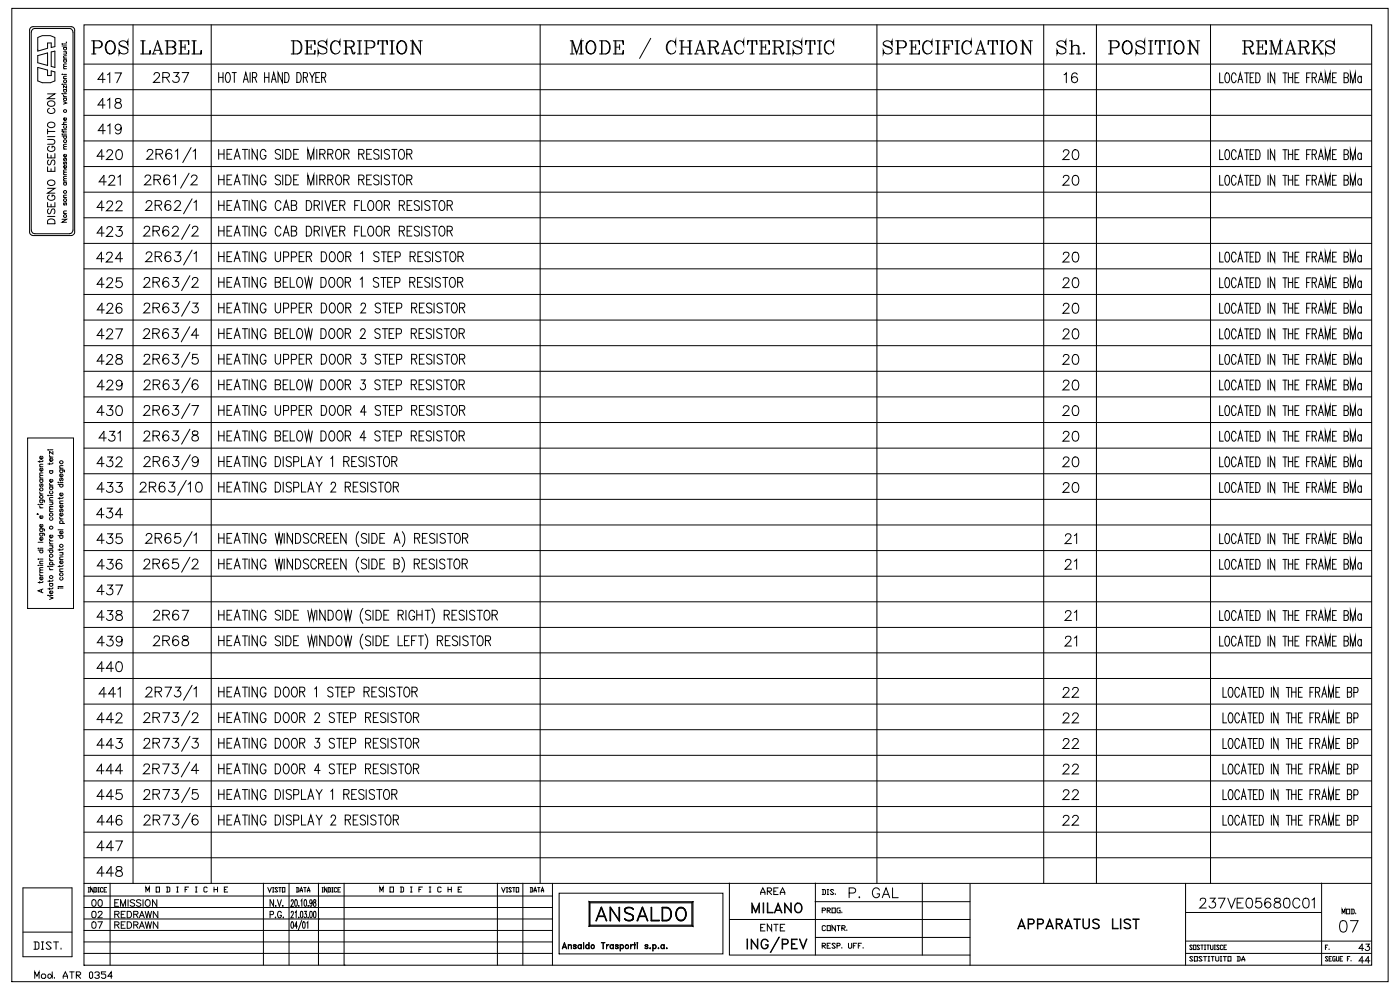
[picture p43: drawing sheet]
<svg xmlns="http://www.w3.org/2000/svg" width="297mm" height="210mm" viewBox="0 0 297 210" stroke-linecap="round" stroke-linejoin="round" font-family="sans-serif">
<g fill="none" stroke="#000" stroke-width=".21">
<path d="M2.5 1.8h292v206.4h-292zM6.5 5.8l.4-.1h8.2a.73 .73 0 0 1 .7 .7v43l-.2 .4-.5 .2h-8.1l-.5-.2-.2-.4v-43.1zM6.9 6.2l.3-.2h7.5a.78 .78 0 0 1 .8 .8v42.2a.74 .74 0 0 1-.8 .6h-7.3a.85 .85 0 0 1-.8-.8v-42zM8 8l1-.4h1.7l.9 .4v1.9l-.7 .2v-1h-.8v1.1l-2.1 .6zM8 14.3l2.1 .6v1.1h.8v-1l.7 .3v1.9l-.9 .3h-1.7l-1-.3zM8 11.8l2.1-.6v2.7l-2.1-.6zM10.1 19.9h1.5l-1.5 1h1.5M10.9 11l.7-.2v3.5l-.7-.2zM13.2 19.9h.1M13.2 17.9h.1M13.2 9.4h.1M13.2 9.8h.9"/>
<path d="M13.2 15.8h.1M13.5 19.9h.6M13.5 19h.6M13.5 17.9h.6M13.5 16.7h.6M13.5 15.8h.6M13.5 14.6h.6M13.5 12.7h.6M13.5 12.3h.6M13.5 11h.6M13.5 10.1h.6M13.5 9.3h.6"/>
<path d="M13.6 19a.32 .32 0 0 0 0 .5 .32 .32 0 0 0 .4 0 .32 .32 0 0 0 0-.5M13.6 12.7a.3 .3 0 0 0 0 .4 .3 .3 0 0 0 .4 0 .3 .3 0 0 0 0-.4M13.6 10.1a.3 .3 0 0 0 0 .4 .3 .3 0 0 0 .4 0 .3 .3 0 0 0 0-.4M13.9 11l.2 .2v.2l-.6 .1M14.1 8.9l-.1 .1M14.1 18.2v.5l-.6-.5v.5M14.1 16.2h-.6v.3l.2 .2M14.1 14.1h-.6v.2l.2 .3M14.1 13.6l-.6 .1 .2 .4M14.1 11.8l-.6 .2 .2 .3M17.8 5.3h273.2v199.4h-273.2zM10.1 39.9h1.5l-1.5 1.1h1.5"/>
<path d="M10.1 35.4v.9h1.5v-.9M10.1 32.6v.9h1.5v-.9M10.1 29.6h1.1a.51 .51 0 0 1 .4 .5 .51 .51 0 0 1-.4 .5h-1.1M10.1 29h1.5M10.1 27.9h1.5M10.1 27.4v1M10.2 38.5a.78 .78 0 0 1 .9-.3 .78 .78 0 0 1 .5 .9 .78 .78 0 0 1-1 .3 .78 .78 0 0 1-.4-.9zM10.2 26.2a.78 .78 0 0 1 .9-.3 .78 .78 0 0 1 .5 .9 .78 .78 0 0 1-1 .3 .78 .78 0 0 1-.4-.9zM10.2 21.7a.78 .78 0 0 1 .9-.3 .78 .78 0 0 1 .5 .9 .78 .78 0 0 1-1 .3 .78 .78 0 0 1-.4-.9zM10.3 34a.56 .56 0 0 0-.2 .5 .56 .56 0 0 0 .4 .5l.7-1h.2l.2 .3-.2 .7M10.5 31a.56 .56 0 0 0-.4 .7 .56 .56 0 0 0 .6 .4 .64 .64 0 0 0 .8-.2 .64 .64 0 0 0-.1-.8l-.4-.1v.4M10.5 23a.56 .56 0 0 0-.4 .6 .56 .56 0 0 0 .6 .5 .64 .64 0 0 0 .8-.2 .64 .64 0 0 0-.1-.9h-.1"/>
<path d="M10.8 32.9v.6M10.8 35.8v.5M13.2 28.5h.1M13.2 27.8l.1 .2h.8M13.2 27.6h.1M13.2 28.8h.9M13.2 26.4h.9M13.5 21.6l.6 .3-.6 .2M13.5 20.2l.3 .3M13.5 38.7h.6M13.5 38.4h.6M13.5 37.1h.6"/>
<path d="M13.5 31.6h.6M13.5 28.4h.6M13.5 27.8v.3M13.5 27.5h.6M13.5 20.8h.6M13.5 20.5h.6M13.6 38.7a.3 .3 0 0 0 0 .5 .3 .3 0 0 0 .4 0 .3 .3 0 0 0 0-.5M13.6 34.3l-.1 .2 .1 .4 .3-.5h.2l-.1 .5M13.6 33.6l-.1 .1v.3h.2l.1-.3 .2-.1v.5M13.6 28.8a.3 .3 0 0 0 0 .5 .3 .3 0 0 0 .4 0 .3 .3 0 0 0 0-.5M13.6 26.7a.3 .3 0 0 0 0 .4 .3 .3 0 0 0 .4 0 .3 .3 0 0 0 0-.4M13.6 20.8a.32 .32 0 0 0 0 .5 .32 .32 0 0 0 .4 0 .32 .32 0 0 0 0-.5"/>
<path d="M14 35.1a.31 .31 0 0 1 .1 .5 .31 .31 0 0 1-.5 0 .31 .31 0 0 1 .1-.5l.1 .6M14 32.8a.31 .31 0 0 1 .1 .4 .31 .31 0 0 1-.5 0 .31 .31 0 0 1 .1-.4l.1 .5M14 25a.29 .29 0 0 1 .1 .4 .29 .29 0 0 1-.5 0 .29 .29 0 0 1 .1-.4l.1 .5M14.1 37.9l-.6 .1 .2 .4M14.1 37.4h-.6v.3l.2 .2M14.1 36.5l-.6 .2 .2 .4M14.1 36l-.6 .1v.2l.2 .2M14.1 31.1l-.6 .1 .2 .4M14.1 30.6h-.6v.3l.2 .2M14.1 25.9h-.6v.3l.2 .2M10.1 42.9v1h1.5v-1M10.1 45.9h1.5"/>
<path d="M10.2 46.7a.89 .89 0 0 1 1.4 .2v.6h-1.5zM10.3 44.3a.56 .56 0 0 0-.2 .6 .56 .56 0 0 0 .4 .4l.7-1h.2l.2 .4-.2 .6M10.5 41.4a.56 .56 0 0 0-.4 .6 .56 .56 0 0 0 .6 .5 .64 .64 0 0 0 .8-.2 .64 .64 0 0 0-.1-.8l-.4-.1v.3M10.8 43.3v.6M13.2 46.5h.9l-.9 .6h.9M13.5 45.3h.6M13.5 41.9h.6M13.6 43l-.1 .2 .1 .3 .3-.4h.2l-.1 .4M14.1 44.7l-.6 .2 .2 .4M14.1 41.4l-.6 .1 .2 .4M5.9 92.9h9.7v36.2h-9.7zM8.4 97.7v.4"/>
<path d="M8.4 99h.7M9 99.3a.33 .33 0 0 1 0 .5 .33 .33 0 0 1-.5 0 .33 .33 0 0 1 .1-.5l.1 .6M9 96.8a.32 .32 0 0 1 .1 .5 .32 .32 0 0 1-.5 0 .32 .32 0 0 1 .1-.5v.6M9.1 98.5h-.6l.1 .5M9.1 97.7l-.2 .2h-.8M10.2 95.5h.1M10.5 96.6v.2l.3 .2M10.5 98.2v.3M10.5 99.8h.7M10.5 97h.7M10.5 95.4h.7M10.7 99.8a.33 .33 0 0 0-.1 .5 .33 .33 0 0 0 .5 0 .33 .33 0 0 0-.1-.5"/>
<path d="M11 97.2a.32 .32 0 0 1 .2 .5 .32 .32 0 0 1-.5 0 .32 .32 0 0 1 .1-.5v.6M11.2 98.2l-.2 .2h-.8M11.2 95.8v.5l-.7-.5v.5M12.7 99.7h.9l.1 .4M12.7 99.3h.7M12.8 99.7a.33 .33 0 0 0 0 .5 .33 .33 0 0 0 .4 0 .33 .33 0 0 0 0-.5M13.4 98.8h-.7v.4l.2 .1M7.9 109l.3 .1M8.1 120h.1M8.1 118.6h.1M8.1 116.7h1M8.1 115h1"/>
<path d="M8.1 116.4h.1M8.1 107h.1M8.4 113.1h.8l.2 .1v.4M8.4 112.2h.8l.2 .1v.3M8.4 107.3l.1 .2 .2 .2M8.4 106.1h.8l.2 .1v.3M8.4 104.4l.1 .2 .2 .2M8.4 119.9h.7M8.4 119.6h.7M8.4 118.6h.7M8.4 116.3h.7M8.4 107.7h.7"/>
<path d="M8.4 107h.7M8.4 104.8h.7M8.4 101.8h.7M8.4 101.4h.7M8.6 116.7a.33 .33 0 0 0-.1 .5 .33 .33 0 0 0 .5 0 .33 .33 0 0 0 0-.5M8.6 113.1a.33 .33 0 0 0-.1 .5 .33 .33 0 0 0 .5 0 .33 .33 0 0 0 0-.5M8.6 112.2a.33 .33 0 0 0-.1 .5 .33 .33 0 0 0 .5 0 .33 .33 0 0 0 0-.5M8.6 106.1a.33 .33 0 0 0-.1 .5 .33 .33 0 0 0 .5 0 .33 .33 0 0 0 0-.5M8.6 102.6l-.2 .2 .2 .4 .2-.5h.3l-.1 .5M8.6 101.8a.33 .33 0 0 0-.1 .4 .33 .33 0 0 0 .5 0 .33 .33 0 0 0 0-.4M9 114a.32 .32 0 0 1 .1 .5 .32 .32 0 0 1-.5 0 .32 .32 0 0 1 .1-.5v.6M9 111.2a.33 .33 0 0 1 0 .5 .33 .33 0 0 1-.5 0 .33 .33 0 0 1 .1-.5l.1 .6"/>
<path d="M9 109.4a.31 .31 0 0 1 0 .5 .31 .31 0 0 1-.5 0 .31 .31 0 0 1 .1-.5l.1 .6M9.1 119l-.6 .1 .1 .5M9.1 100.8l-.6 .1 .1 .5M9.1 100.3h-.6l.1 .5M10.2 116.7h1M10.2 105.1h.1M10.5 118.4v.3l.3 .2M10.5 115v.2l.3 .2M10.5 114.3v.3l.3 .1M10.5 102.5v.3l.3 .1M10.5 119.8h1M10.5 118.9h.7"/>
<path d="M10.5 115.8h.7M10.5 115.4h.7M10.5 114.7h.7M10.5 108.5h.7M10.5 106.5h.7M10.5 106.1h.7M10.5 105.1h.7M10.5 103.3h.7M10.5 102.9h.7M10.7 119.8a.32 .32 0 0 1-.1-.5 .32 .32 0 0 1 .5 0 .32 .32 0 0 1-.1 .5M10.7 116.7a.33 .33 0 0 0-.1 .5 .33 .33 0 0 0 .5 0 .33 .33 0 0 0-.1-.5M10.7 109.8a.33 .33 0 0 0-.1 .5 .33 .33 0 0 0 .5 0 .33 .33 0 0 0-.1-.5"/>
<path d="M10.7 104.2a.33 .33 0 0 0-.1 .4 .33 .33 0 0 0 .5 0 .33 .33 0 0 0-.1-.4M10.7 103.3a.33 .33 0 0 0-.1 .5 .33 .33 0 0 0 .5 0 .33 .33 0 0 0-.1-.5M11 115.8l.2 .4-.7 .1M11 106.5l.2 .2-.1 .3h-.6M11 113.5a.33 .33 0 0 1 .1 .5 .33 .33 0 0 1-.5 0 .33 .33 0 0 1 .1-.5l.1 .6M11 101.7a.32 .32 0 0 1 .2 .5 .32 .32 0 0 1-.5 0 .32 .32 0 0 1 .1-.5v.6M11.2 108h-.7l.2 .5M11.2 107.4l-.7 .1 .2 .5M11.2 105.5l-.7 .1 .2 .5M12.3 113.6h1.1M12.3 112.4h1.1M12.3 102.7h1.1"/>
<path d="M12.3 102.4h.1M12.7 109.7v.2l.2 .2M12.7 105.5v.4M12.7 116.4v.4M12.7 119.9v.4M12.7 118.7h.7M12.7 117.2h.7M12.7 111h1M12.7 110.1h.7M12.7 106.8h.7M12.7 102.4h.7M12.8 113.6a.33 .33 0 0 0 0 .5 .33 .33 0 0 0 .4 0 .33 .33 0 0 0 0-.5"/>
<path d="M12.8 111a.33 .33 0 0 1 0-.5 .33 .33 0 0 1 .4 0 .33 .33 0 0 1 0 .5M12.8 108l-.1 .5h.2l.3-.5 .2 .2-.2 .4M12.8 102.7a.33 .33 0 0 0 0 .5 .33 .33 0 0 0 .4 0 .33 .33 0 0 0 0-.5M12.8 101.4l-.1 .5h.2l.3-.5 .2 .2-.2 .4M13.2 117.2l.2 .3-.1 .2h-.6M13.2 119a.32 .32 0 0 1 .1 .5 .32 .32 0 0 1-.5 0 .32 .32 0 0 1 .1-.5v.6M13.2 112.7a.32 .32 0 0 1 .1 .5 .32 .32 0 0 1-.5 0 .32 .32 0 0 1 .1-.5v.6M13.2 108.8a.32 .32 0 0 1 .1 .5 .32 .32 0 0 1-.5 0 .32 .32 0 0 1 .1-.5v.6M13.2 107.1a.32 .32 0 0 1 .1 .5 .32 .32 0 0 1-.5 0 .32 .32 0 0 1 .1-.5v.6M13.2 104.6a.32 .32 0 0 1 .1 .5 .32 .32 0 0 1-.5 0 .32 .32 0 0 1 .1-.5v.6M13.2 100.6a.32 .32 0 0 1 .1 .5 .32 .32 0 0 1-.5 0 .32 .32 0 0 1 .1-.5v.6M13.4 119.9l-.2 .2h-.9"/>
<path d="M13.4 118.1l-.7 .1v.3l.2 .2M13.4 116.4l-.2 .2h-.9M13.4 106.3h-.7v.4l.2 .1M13.4 105.5l-.2 .2h-.9M8.4 121.7l.1 .3 .2 .1M8.4 123.3v.4M8.4 122.1h.7M8.4 121.5h.7M8.8 125.1v.5M9 122.4a.32 .32 0 0 1 .1 .5 .32 .32 0 0 1-.5 0 .32 .32 0 0 1 .1-.5v.6M9.1 124.9l-1 .4 1 .4M9.1 123.3l-.2 .3h-.8"/>
<path d="M9.1 120.9h-.6l-.1 .3 .2 .3M9.1 120.4h-.6l.1 .5M10.2 126.3h.1M10.2 120.2h.1M10.5 126.6l.7 .2-.7 .4M10.5 120.5v.2l.3 .1M10.5 126.3h.7M10.5 123.1v.3M10.5 124.7v.4M10.5 123.8h.7M10.5 120.8h.7M10.5 120.1h.7"/>
<path d="M10.7 123.8a.33 .33 0 0 0-.1 .5 .33 .33 0 0 0 .5 0 .33 .33 0 0 0-.1-.5M11 125.4a.32 .32 0 0 1 .2 .5 .32 .32 0 0 1-.5 0 .32 .32 0 0 1 .1-.5v.6M11.2 124.6l-.2 .3h-.8M11.2 123l-.2 .3h-.8M12.3 124.4h1.1M12.3 124.8h.1M12.7 124.7h.7M12.7 121.2h.7M12.8 122.5a.33 .33 0 0 0 0 .5 .33 .33 0 0 0 .4 0 .33 .33 0 0 0 0-.5M13.4 120.7h-.7v.2l.2 .3M4.9 197.7h10.4M4.9 188.3h10.4v14.6h-10.4z"/>
<path d="M7.2 199.8h.8l.3 .2v1.1l-.3 .2h-.8M7.5 199.8v1.5M8.8 199.8h.5M9 199.8v1.5M11.4 199.8h1M11.9 199.8v1.5M17.8 190.1h99.4M17.8 192.5h99.4M17.8 194.9h99.4M17.8 197.4h99.4M17.8 199.8h99.4M17.8 187.4h273.1"/>
<path d="M18.7 188.3h.3M18.7 189.2h.3M18.8 188.3v.9M19.6 190.9a.44 .44 0 0 1 .7 .2l.1 .3a.63 .63 0 0 1-.5 .8 .94 .94 0 0 1-.3-1.3zM19.8 188.3v.9l-.6-.9v.9M20 188.3h.4l.1 .1v.7l-.5 .1M20.1 188.3v.9M20.8 188.3h.3M20.8 189.2h.3M20.9 188.3v.9M21 190.9a.45 .45 0 0 1 .7 .2v.3a.58 .58 0 0 1-.5 .8 .9 .9 0 0 1-.2-1.3zM21.8 188.4l-.1-.1-.4 .1v.7l.1 .1 .4-.1"/>
<path d="M22.1 188.7h.2M22.6 188.3h-.5v.9h.5M23.4 187.3v17.4M24.3 191.5h.6M25.2 190.8h-.9v1.4h.9M25.6 192.2v-1.4l.5 1.4 .5-1.4v1.4M27.2 190.8v1.4M28.6 191l-.4-.2-.6 .2 .1 .3 .7 .3 .2 .3v.1l-.4 .2-.6-.2M29.9 191l-.3-.2-.6 .2v.3l.8 .4 .1 .3-.3 .2-.6-.2M30.3 190.8v1.4M30.9 191l.3-.2a.68 .68 0 0 1 .7 .8 .68 .68 0 0 1-.8 .6l-.3-.5zM30.9 189.2v-1.1l.4 .8 .4-.8v1.1"/>
<path d="M33.1 188.1h.7v1.1h-.7zM33.3 190.8v1.4l-1-1.4v1.4M35.3 188.1h.5l.2 .2v.7l-.2 .2h-.5M35.5 188.1v1.1M37.5 189.2h.3M37.5 188.1h.3M37.6 188.1v1.1M39.3 188.7h.3M40 188.1h-.7v1.1M41.5 189.2h.3M41.5 188.1h.3M41.6 188.1v1.1"/>
<path d="M44 188.3l-.2-.2h-.4l-.1 .2v.7l.1 .2h.4l.2-.2M45.4 188.7h.7M45.4 188.1v1.1M46.1 188.1v1.1M47.6 188.7h.3M48.3 188.1h-.7v1.1h.7M55.9 187.3v17.4M56.8 188.3l.4 .9 .4-.9M57.8 188.3h.3M57.8 189.2h.3M58 188.3v.9M58 190.8v1.4l-.7-1.4v1.4"/>
<path d="M58.5 192.1v.1zM58.8 190.8l.5 1.4 .4-1.4M58.9 188.4l-.4-.1-.2 .1 .6 .7-.2 .1-.4-.1M59.1 188.3h.6M59.4 188.3v.9M59.9 188.3h.5v.9h-.5zM60 192.1h.1M61.3 187.3v17.4M61.8 191.2l.1-.4 .3 .1-.1 .7-.4 .6h.6M62.6 190.9l.2-.1a.93 .93 0 0 1 0 1.4l-.3-.6zM62.9 188.3h.4l.1 .1v.7l-.5 .1M63 188.3v.9"/>
<path d="M63.4 192.1v.1zM63.6 189.2l.3-.9 .3 .9M63.6 188.9h.6M63.8 191.1l.2-.3v1.4M64.4 188.3h.5M64.6 190.9h.3l.1 .2v.9l-.2 .2-.3-.2zM64.7 188.3v.9M65.2 189.2l.3-.9 .2 .9M65.2 188.9h.5M65.4 192.1v.1zM66.2 191.3l-.2 .4a.42 .42 0 0 1-.3-.4 .42 .42 0 0 1 .4-.4l.1 1.1-.2 .2-.3-.2M66.6 190.9v.4a.47 .47 0 0 1 .4 .4 .47 .47 0 0 1-.3 .5 .53 .53 0 0 1-.2-.5 .53 .53 0 0 1 .5-.4v-.4z"/>
<path d="M67.6 194.9h.1M67.6 187.3v17.4M68.3 188.3h.3M68.3 189.2h.3M68.4 188.3v.9M69.4 188.3v.9l-.6-.9v.9M69.6 188.3h.4l.1 .1v.7l-.5 .1M69.7 188.3v.9M70.4 188.3h.3M70.4 189.2h.3M70.5 188.3v.9M71.4 188.4l-.1-.1-.4 .1v.7l.1 .1 .4-.1"/>
<path d="M71.7 188.7h.3M72.2 188.3h-.5v.9h.5M73 187.3v17.4M80.6 189.2v-1.1l.3 .8 .4-.8v1.1M82.7 188.1h.8v1.1h-.8zM84.9 188.1h.5l.2 .2v.7l-.2 .2h-.5M85.1 188.1v1.1M87.1 189.2h.3M87.1 188.1h.3M87.2 188.1v1.1M88.9 188.7h.4M89.6 188.1h-.7v1.1"/>
<path d="M91.1 189.2h.3M91.1 188.1h.3M91.2 188.1v1.1M93.6 188.3l-.2-.2h-.4l-.1 .2v.7l.1 .2 .6-.2M95 188.7h.7M95 188.1v1.1M95.7 188.1v1.1M97.2 188.7h.3M97.9 188.1h-.7v1.1h.7M105.5 187.3v17.4M106.4 188.3l.4 .9 .4-.9M107.4 188.3h.3"/>
<path d="M107.4 189.2h.3M107.6 188.3v.9M108.5 188.4l-.4-.1-.2 .1 .6 .7-.2 .1-.4-.1M108.7 188.3h.6M109 188.3v.9M109.5 188.3h.5v.9h-.5zM110.9 187.3v17.4M112.5 188.3h.4l.1 .1v.7l-.1 .1h-.4M112.6 188.3v.9M113.3 189.2l.2-.9 .3 .9M113.3 188.9h.5M114.1 188.3h.4"/>
<path d="M114.3 188.3v.9M114.8 189.2l.3-.9 .2 .9M114.8 188.9h.5M117.2 187.4v17.3M126.5 195.3l1.1-2.8 1.1 2.8M126.9 194.4h1.4M127 194.3h1.2M127.5 192.5h.1l1.1 2.8h-.1l-1-2.7-1.1 2.7h-.1zM129.4 192.5h.1l1.8 2.6v-2.6h.1v2.8h-.1l-1.8-2.6v2.6h-.1zM131.4 192.5v2.8l-1.9-2.8v2.8M132.5 194.8l.8 .4a.66 .66 0 0 0 .9-.3 .66 .66 0 0 0-.4-.9l-1.1-.4a.73 .73 0 0 1-.1-1 .73 .73 0 0 1 1-.1l.5 .1 .2 .3a.93 .93 0 0 0-.9-.4 .93 .93 0 0 0-.8 .7l.3 .3 .8 .3a.79 .79 0 0 1 .7 1 .79 .79 0 0 1-1.2 .5l-.4-.1-.3-.3M132.5 194.8v.1"/>
<path d="M134.3 192.9a.97 .97 0 0 0-1-.5 .97 .97 0 0 0-.8 .8l.4 .4 .7 .3a.73 .73 0 0 1 .7 .9 .73 .73 0 0 1-1 .5l-.8-.4M134.4 192.8a1.29 1.29 0 0 0-1.9 0 .76 .76 0 0 0 .5 .9l.8 .2a.73 .73 0 0 1 .3 1.3 1.33 1.33 0 0 1-1.6-.3M135.2 195.3l1.1-2.8 1.1 2.8M135.6 194.4h1.4M135.7 194.3h1.2M136.2 192.5h.1l1.1 2.8h-.1l-1-2.7-1 2.7h-.2zM138.1 195.2h1.7M138.1 192.5h.2v2.7h1.5v.1h-1.7zM138.2 192.5v2.8h1.6M140.4 192.5h1.1a1.57 1.57 0 0 1 .9 1.4 1.57 1.57 0 0 1-.9 1.4h-1.1zM140.4 192.5h1.1a1.51 1.51 0 0 1 .8 1.4 1.51 1.51 0 0 1-.8 1.3h-1.1M140.5 192.5h1a1.53 1.53 0 0 1 1 1.4 1.53 1.53 0 0 1-1 1.4h-1z"/>
<path d="M140.6 192.6h.9a1.46 1.46 0 0 1 0 2.6h-.9zM143.7 192.8l.5-.3a1.48 1.48 0 0 1 1.4 1 1.48 1.48 0 0 1-.6 1.7l-.3 .1a1.48 1.48 0 0 1-1.3-.9 1.48 1.48 0 0 1 .3-1.6zM143.7 192.9a1.06 1.06 0 0 1 1.3-.2 1.06 1.06 0 0 1 .5 1.3 1.06 1.06 0 0 1-1.1 1.2 1.06 1.06 0 0 1-1-1.3zM143.8 192.7a1.12 1.12 0 0 1 1.3 0 1.12 1.12 0 0 1 .5 1.2 1.12 1.12 0 0 1-.5 1.2 1.12 1.12 0 0 1-1.3 0 1.86 1.86 0 0 1 0-2.4zM143.9 192.8a.97 .97 0 0 1 1.1 0 .97 .97 0 0 1 .4 1.1 .96 .96 0 0 1-.4 1.1 .96 .96 0 0 1-1.2-.2 1.71 1.71 0 0 1 .1-2zM154.7 187.3v15.3h51.1M154.7 195h51.1M158.5 199.2l.1 2.1zM159.3 199.2l1.4 1.8 .1-1.8v2.1l-1.3-1.8-.2 1.8zM159.5 191.5l.8 1.8 .8-1.8v2.1l-.1-1.6-.7 1.6-.7-1.6-.1 1.6zM161.4 189.7v-.4l.4-1 .5 1v.4M161.4 189.3h.9"/>
<path d="M161.4 196.8h.4M161.6 199.5a.74 .74 0 0 1 1.3 .2 .75 .75 0 0 0-.8-.4 .75 .75 0 0 0-.6 .7v.5a.66 .66 0 0 0 .7 .7 .66 .66 0 0 0 .6-.7l-.4-.1h.5a.77 .77 0 0 1-.7 .9 .77 .77 0 0 1-.8-.8zM161.9 191.5l.1 2.1zM162.3 196.1h-.9v1.4h.9M162.8 191.5l.1 2 1.1 .1h-1.2zM162.8 189h.6l.3-.2v-.2l-.3-.3h-.6v1.4M163 189l.7 .7M163.7 196.1v1.4l-.9-1.4v1.4M164.1 189h.5M164.1 196.1h1M164.5 193.1h1.2M164.6 193h1"/>
<path d="M164.6 196.1v1.4M165.1 191.5l.8 2.1-.8-1.7-.8 1.7zM165.1 188.3h-1v1.4h1M165.2 198.8l-1.8 3.2zM165.5 189.7v-.4l.5-1 .5 1v.4M165.5 189.3h1M165.5 196.8h.5M166.4 191.5l1.3 1.8 .2-1.8v2.1l-1.4-1.7-.1 1.7zM166.5 196.1h-1v1.4h1M167.9 199.2h1.2l-1.1 .1v1.9l1.1 .1h-1.2zM168.7 191.9l.2-.3a1 1 0 0 1 1.2 .5 1 1 0 0 1-.2 1.2l-.4 .3a1.06 1.06 0 0 1-.9-.6 1.06 1.06 0 0 1 .1-1.1zM168.9 191.7a.71 .71 0 0 1 1.1 .6 .88 .88 0 0 1-.8 1.2 1.05 1.05 0 0 1-.3-1.8z"/>
<path d="M169.6 199.2l.8 1.8 .8-1.8-.8 2.1zM172.9 191.3h32.9M173 187.3v15.3M173 198.8h32.8M174.4 188.7h.5l.2 .2v.7l-.2 .1h-.5M174.4 193.1h.5l.2-.3-.2-.2h-.5v1M174.6 188.7v1M175.1 196.5l-.2-.2h-.3l-.2 .2v.7l.2 .2h.3l.2-.2M175.5 196.3h.6v1.1h-.6zM175.5 193.1h.5l.1-.3-.1-.2h-.5v1M175.5 189.7h.3M175.5 188.7h.3"/>
<path d="M175.6 188.7v1M175.6 193.1l.5 .5M176.5 192.6h.7v1h-.7zM176.8 188.9l-.1-.2h-.4l-.2 .2 .7 .7-.1 .1h-.4l-.2-.1M177.2 196.3v1.1l-.7-1.1v1.1M177.2 189.6v.1M177.6 196.3h.6M177.9 196.3v1.1M178.2 192.6h-.5l-.1 .2v.6l.1 .2h.5v-.5h-.2M178.6 196.9h.5l.2-.4-.2-.2h-.5v1.1M178.6 193.4v.2M178.8 196.9l.5 .5"/>
<path d="M179.6 197.2v.2M180.1 189.4h.9a.55 .55 0 0 0 .5-.5 .55 .55 0 0 0-.5-.6h-.9v2.1M182.3 190.2v.2l.1-.1M186.5 188.8a.76 .76 0 0 0-.8-.5 .76 .76 0 0 0-.6 .8 .88 .88 0 0 0 .2 1.1 .88 .88 0 0 0 1.2-.1v-.5h-.4M187.1 190.4l.9-2.1 .7 2.1M187.5 189.7h1M189.3 188.3v2.1h1.2M195.7 187.3v15.3M205.8 187.4v17.4M216.1 196.5h1.2M216.2 196.4h1M216.7 194.9l.8 2.1-.8-1.8-.8 1.8z"/>
<path d="M218.2 195.9l1-.1v-.7l-1-.1-.1 2v-2.1h.9l.4 .4v.3l-.4 .4h-.8M220.2 195.9l1-.1v-.7l-1-.1-.1 2v-2.1h.9l.3 .2 .1 .5-.2 .3-1 .1M222.1 196.5h1.2M222.2 196.4h1M222.7 194.9l.7 2.1-.7-1.8-.8 1.8zM224.2 195.9l.9-.1v-.7l-.9-.1-.2 2v-2.1h.9a.55 .55 0 0 1 .5 .6 .55 .55 0 0 1-.5 .5h-.7M224.6 196l.8 1-.6-1M226 196.5h1.2M226.1 196.4h1M226.6 194.9l.8 2.1-.8-1.8-.8 1.8zM227.8 194.9l1.3 .1zM228.4 195v2l.1-2"/>
<path d="M229.7 194.9l.2 1.8 .4 .2 .6-.2 .1-1.8 .1 1.5a.69 .69 0 0 1-.7 .6 .69 .69 0 0 1-.7-.6zM232 195a.98 .98 0 0 1 1.2 .2h-.2a.66 .66 0 0 0-1.1 .2l.3 .3a.96 .96 0 0 1 1 1 .93 .93 0 0 1-1.4 0l.5 .2 .7-.1 .1-.4a1.12 1.12 0 0 0-1.1-.7 .44 .44 0 0 1 0-.7zM236 194.9l.1 2 1.1 .1h-1.2zM237.7 194.9l.1 2.1zM238.4 195.2a.97 .97 0 0 1 1.5 0h-.3a.78 .78 0 0 0-1.1 0l.2 .4 .7 .3a.6 .6 0 0 1 .2 1 .98 .98 0 0 1-1.2-.2h.3a.78 .78 0 0 0 1 0l-.1-.5-.9-.5zM240.3 194.9l1.3 .1zM240.9 195v2l.1-2M251.5 187.4v17.3M251.6 193.5h28.7M251.6 199.6h39.4M254.6 191l.2-.4 .6-.1a.48 .48 0 0 1 .3 .8l-1.2 1.3h1.4M256.7 190.5h1.1l-.6 .8a.7 .7 0 0 1 .5 1.1 .7 .7 0 0 1-1.2-.2"/>
<path d="M258.4 190.5h1.5l-1 2.1M260.5 190.5l.7 2.1 .8-2.1M262.4 191.5h.8M263.7 190.5h-1.3v2.1h1.3M264.6 190.6a.72 .72 0 0 1 1 .3 1.07 1.07 0 0 1-.7 1.7 1.34 1.34 0 0 1-.3-2zM267.5 190.5h-1l-.1 .9a.73 .73 0 0 1 1.1 0 .73 .73 0 0 1-.1 1.1 .73 .73 0 0 1-1.1-.3M269.5 190.8a.65 .65 0 0 0-.9-.2 1.2 1.2 0 0 0 .4 2 .65 .65 0 0 0 .6-.7 .65 .65 0 0 0-.6-.6 .65 .65 0 0 0-.7 .6M270.5 190.6a.42 .42 0 0 0 .2 .7 .77 .77 0 0 1 .8 .2 .77 .77 0 0 1 .1 .9 .74 .74 0 0 1-.9 .2 .74 .74 0 0 1-.4-.7 1.35 1.35 0 0 1 1.2-.7l.1-.4a.84 .84 0 0 0-1.1-.2zM272.6 190.6a.72 .72 0 0 1 .9 .3 1.08 1.08 0 0 1-.6 1.7 .93 .93 0 0 1-.6-1.2zM275.7 191a.76 .76 0 0 0-.8-.5 .76 .76 0 0 0-.7 .8 .93 .93 0 0 0 .3 1 .93 .93 0 0 0 .9 .2l.3-.4M276.6 190.6a.72 .72 0 0 1 1 .3 1.94 1.94 0 0 1-.2 1.6 .65 .65 0 0 1-1-.3 1.64 1.64 0 0 1 .2-1.6zM278.3 190.9l.5-.4v2.1"/>
<path d="M280.4 187.3v17.4M284.5 195.4a.8 .8 0 0 1 1.1 .3 2.13 2.13 0 0 1-.2 1.9 .75 .75 0 0 1-1.1-.4 2.13 2.13 0 0 1 .2-1.8zM284.7 193.8v-1l.3 .7 .3-.7v1M285.6 192.8h.7v1h-.7zM286.5 195.3h1.6l-1.2 2.4M286.6 192.8h.5l.2 .2v.7l-.2 .1h-.5M286.8 192.8v1M287.6 193.7v.1M7.4 207.5v-1.4l.4 1 .5-1v1.4M8.8 201.3h.5M9 206.6h.5l.2 .2v.5l-.2 .2h-.5l-.2-.2v-.5zM10.2 206.8l.4-.2 .5 .5-.5 .4h-.2l-.2-.2z"/>
<path d="M10.9 200l-.3-.2h-.5l-.3 .2 1.1 1.1-.3 .2h-.5l-.3-.2M11.1 206.1v1.4M11.5 207.3v.2M12.9 201.1v.2M13.4 207.5v-.4l.5-1 .4 1v.4M13.4 207.1h.9M14.8 206.1h.9M15.2 206.1v1.4M16.2 206.8h.7l.2-.2v-.2l-.2-.3h-.7v1.4M16.4 206.8l.7 .7M17.8 202.2h99.4M19 206.4l.2-.3 .4 .3v.9l-.2 .2-.4-.2z"/>
<path d="M20.1 206.4l.3-.3h.4l.3 .3v.2l-.5 .2M20.8 206.8l.3 .3v.2l-.3 .2h-.4l-.3-.2M22.4 206.1h-.9v.5h.7l.2 .2v.5l-.2 .2h-.5l-.2-.2M23.8 207.1h-.9l.7-1v1.4M73 204.7h.1M166 200.2l1-.1v-.7l-1-.1-.1 2v-2.1h.9l.3 .2a.57 .57 0 0 1-.3 .9h-.8M168 200.2h.6l-.6 .1M174.4 200.6h.5l.2-.3-.2-.2h-.5v1M174.6 200.6l.5 .5M175.5 200.6h.3M176.1 200.1h-.6v1h.6M177.2 200.3l-.2-.2h-.3l-.2 .2 .7 .7-.2 .1h-.3l-.2-.1"/>
<path d="M177.6 200.6h.4l.2-.3-.2-.2h-.4v1M178.6 201v.1M180 200.1v.9l.2 .1h.3l.2-.1v-.9M181 200.6h.4M181.7 200.1h-.7v1M182.1 200.6h.3M182.7 200.1h-.6v1M183.1 201v.1M251.6 202.2h39.3M252.9 200.6l-.1-.1-.4 .1 .5 .7-.1 .1-.4-.1M253 203l-.1-.1-.5 .1 .6 .7-.1 .1-.5-.1M253.2 200.5h.5v.9h-.5z"/>
<path d="M253.4 202.9h.6v.9h-.6zM254.5 200.6l-.2-.1-.4 .1 .6 .7-.2 .1-.4-.1M254.7 200.5h.5M255 203l-.2-.1-.5 .1 .7 .7-.2 .1-.5-.1M255 200.5v.9M255.3 202.9h.6M255.5 200.5h.3M255.5 201.4h.3M255.6 200.5v.9M255.6 202.9v.9M256 200.5h.5M256.3 200.5v.9"/>
<path d="M256.3 202.9h.3M256.3 203.8h.3M256.4 202.9v.9M256.8 200.5v.8l.1 .1 .4-.1v-.8M256.9 202.9h.7M257.2 202.9v.9M257.6 200.5h.2M257.6 201.4h.2M257.7 200.5v.9M257.9 202.9v.8l.2 .1 .5-.1v-.8M258.6 200.6l-.4-.1-.1 .1 .5 .7-.1 .1-.4-.1M258.9 202.9h.3"/>
<path d="M258.9 203.8h.3M259 202.9v.9M259.4 200.6l-.1-.1-.4 .1v.7l.1 .1 .4-.1M259.5 202.9h.7M259.6 200.9h.3M259.8 202.9v.9M260.2 200.5h-.6v.9h.6M260.5 202.9h.6v.9h-.6zM262.4 202.9h.5l.2 .1v.7l-.2 .1h-.5M262.6 202.9v.9M263.4 203.8l.3-.9 .4 .9M263.4 203.5h.7"/>
<path d="M281.2 200.9h.2M281.7 203l-.1-.1-.4 .1 .5 .7-.1 .1-.4-.1M281.7 200.5h-.5v.9M281.9 203.4h.3M281.9 201.3v.1M282.4 202.9h-.5v.9h.5M283.2 202.9h-.4l-.1 .1 .1 .8h.4l-.1-.4M283.5 202.9l.1 .9 .4-.1v-.8M284.3 203.4h.2M284.8 202.9h-.5v.9h.5M285.8 203.4h.3M286.3 202.9h-.5v.9"/>
<path d="M286.6 203.7v.1M289.3 201.2h-1l.7-.9v1.3M289.3 203.8h-1l.7-.9v1.4M289.7 200.3h.8l-.4 .5a.46 .46 0 0 1 .3 .7 .46 .46 0 0 1-.8-.2M290.6 203.8h-1l.7-.9v1.4"/>
<circle cx="13.8" cy="17.2" r=".34"/>
<circle cx="13.8" cy="23.5" r=".33"/>
<circle cx="13.8" cy="29.9" r=".33"/>
<circle cx="13.8" cy="42.5" r=".33"/>
<circle cx="13.8" cy="40.7" r=".33"/>
<circle cx="13.8" cy="45.8" r=".33"/>
<circle cx="13" cy="98.1" r=".34"/>
<circle cx="8.8" cy="105.4" r=".33"/>
<circle cx="8.8" cy="103.8" r=".34"/>
<circle cx="10.8" cy="109.1" r=".34"/>
<circle cx="10.8" cy="111.9" r=".33"/>
<circle cx="10.8" cy="117.9" r=".34"/>
<circle cx="13" cy="115.8" r=".34"/>
<circle cx="10.8" cy="122.4" r=".33"/>
<circle cx="13" cy="121.8" r=".34"/>
</g>
<g fill="#fff" stroke="#000" stroke-width=".21">
<path d="M146.8 191.5l.2-.2v5.2l-.2-.3z"/>
<path d="M125.2 196.2h21.6l.2 .3h-22z"/>
<path d="M125 191.3l.2 .2v4.7l-.2 .3z"/>
<path d="M125 191.3h22l-.2 .2h-21.6z"/>
</g>
<g fill="none" stroke="#000" stroke-width=".21">
<path d="M17.8 13.6h273.2M17.8 19h273.2M19.4 8.7h1.6a.74 .74 0 0 1 .7 .7 .74 .74 0 0 1-.7 .7h-1M19.4 11.4h1M19.8 8.7v2.7M20 8.7v2.7M21 8.7a.77 .77 0 0 1 .6 .7 .77 .77 0 0 1-.6 .7M22.3 16.8h-1.5l1-1.3v2M22.8 15.9l.5-.4v2M23.3 8.7a1.49 1.49 0 0 0-1 1.3 1.49 1.49 0 0 0 1 1.4 1.41 1.41 0 0 0 1.2-1.4 1.41 1.41 0 0 0-1.2-1.3 1.59 1.59 0 0 0 0 2.7M23.5 8.7a1.59 1.59 0 0 1 0 2.7M24.4 15.5h1.4l-1 2"/>
<path d="M25.3 9.3l.2 .3 1.5 .6 .1 .9a1.06 1.06 0 0 1-1 .3 1.06 1.06 0 0 1-.8-.7v.7l.1-.3M27 9.1l.1-.4v.8a.96 .96 0 0 0-.8-.9 .96 .96 0 0 0-1 .7l.2 .4 1.3 .5 .3 .3M28.2 5.3v182.1M29.8 11.4h2.1v-.7l-.2 .7M29.8 8.7h1M30.3 8.7v2.7M30.4 8.7v2.7M32.2 11.4h.9M32.5 11.4l.9-2.7 1 2.7M32.7 15.9l.1-.4a.67 .67 0 0 1 1 .1 .7 .7 0 0 1-.3 .9l-.9 1h1.3M32.8 10.7h1.2M33.4 9.1l.8 2.3"/>
<path d="M33.8 11.4h.8M34.5 16.4h1a.51 .51 0 0 0 .3-.8l-.3-.2h-1v2.1M35 8.7h1.6a.72 .72 0 0 1 .7 .8l-.3 .4-.4 .1M35.2 16.4l.7 1.1M35.4 8.7v2.7M35.6 10h1a.72 .72 0 0 1 .7 .7 .72 .72 0 0 1-.7 .7h-1.6M35.6 8.7v2.7M36.6 8.7a.68 .68 0 0 1 .6 .6 .68 .68 0 0 1-.6 .7M36.6 10a.75 .75 0 0 1 .6 .7 .75 .75 0 0 1-.6 .7M36.8 15.4h1.1l-.6 .8a.67 .67 0 0 1 .7 .8 .67 .67 0 0 1-.9 .5l-.3-.1-.2-.3M37.9 8.7h2.1v.8l-.1-.8M37.9 11.4h2.1v-.7l-.1 .7"/>
<path d="M38.3 8.7v2.7M38.5 10h.8M38.5 8.7v2.7M38.6 15.4h1.4l-1 2.1M39.3 9.5v1M40.7 11.4h2v-.7l-.1 .7M40.7 8.7h.9M41.1 8.7v2.7M41.2 8.7v2.7M44.8 5.3v182.1M46.4 15.4v2.1M46.4 16.4h.9"/>
<path d="M47.3 15.4v2.1M48.1 15.5l.1-.1a1.03 1.03 0 0 1 .6 1.6 .46 .46 0 0 1-.2 .4 .46 .46 0 0 1-.5 0l-.3-.7 .1-.8zM49.2 15.4h.9M49.7 15.4v2.1M51.6 17.5l.5-2.1 .6 2.1M51.8 16.8h.7M53.1 15.4v2.1M53.6 16.4l.7-.1 .2-.3-.2-.5-.7-.1v2.1M54 16.4l.5 1.1M56.1 16.4h.9M56.1 15.4v2.1M57 15.4v2.1"/>
<path d="M57.6 17.5l.5-2.1 .5 2.1M57.7 16.8h.7M59.9 15.4v2.1l-.9-2.1v2.1M60.4 15.4h.5a1.37 1.37 0 0 1 0 2.1h-.5zM61.8 8.7h1.3a1.49 1.49 0 0 1 1 1.3 1.49 1.49 0 0 1-1 1.4h-1.3M62.2 8.7v2.7M62.3 8.7v2.7M63 15.4h.4a1.37 1.37 0 0 1 0 2.1h-.4zM63.1 8.7a1.6 1.6 0 0 1 0 2.7M64.3 16.4l.8-.1v-.8l-.8-.1v2.1M64.7 8.7h2.1v.8l-.1-.8M64.7 11.4h2.1v-.7l-.1 .7"/>
<path d="M64.8 16.4l.4 1.1M65.1 8.7v2.7M65.2 8.7v2.7M65.2 10h.8M65.7 15.4l.5 1 .5-1M66 9.5v1M66.2 16.4v1.1M67 16.4h.5M67.5 9.3l.2 .3 1.4 .5 .2 .4v.6a1.03 1.03 0 0 1-1 .3 1.03 1.03 0 0 1-.8-.7v.7l.1-.3M67.8 15.4h-.8v2.1h.8M68.2 16.4l.8-.1v-.8l-.8-.1v2.1M68.7 16.4l.4 1.1"/>
<path d="M69.2 9.1l.1-.4v.8a.94 .94 0 0 0-.8-.9 .94 .94 0 0 0-1 .7l.2 .4 1.4 .5 .2 .3M71 8.7a1.57 1.57 0 0 0 0 2.7M72 9.1l.1 .4v-.8l-.1 .4a1.01 1.01 0 0 0-1.2-.4 1.01 1.01 0 0 0-.7 1 1.2 1.2 0 0 0 .3 1.4 1.2 1.2 0 0 0 1.3 .2l.4-.5M72.9 8.7h1.6l.4 .1a.67 .67 0 0 1 0 1.1l-1.5 .1M72.9 11.4h.9M73.3 8.7v2.7M73.4 8.7v2.7M74.1 10l.4 .2 .4 1h.4M74.4 10.1l.5 1.3h.2l.2-.3M74.5 8.7a.68 .68 0 0 1 .6 .6 .68 .68 0 0 1-.6 .7M75.8 11.4h.9M75.8 8.7h.9"/>
<path d="M76.2 8.7v2.7M76.3 8.7v2.7M77.3 8.7h1.5a.75 .75 0 0 1 .7 .5 .75 .75 0 0 1-.2 .8l-1.5 .1M77.3 11.4h.9M77.7 8.7v2.7M77.8 8.7v2.7M78.8 8.7a.77 .77 0 0 1 .6 .7 .77 .77 0 0 1-.6 .7M80.3 8.7l-.1 .8v-.8h2v.8l-.2-.8M80.7 11.4h.9M81.1 8.7v2.7M81.2 8.7v2.7M82.7 11.4h.9"/>
<path d="M82.7 8.7h.9M83.1 8.7v2.7M83.2 8.7v2.7M85.1 8.7a1.51 1.51 0 0 0-.9 1.3 1.51 1.51 0 0 0 .9 1.4 1.46 1.46 0 0 0 1.2-1.1 1.46 1.46 0 0 0-.5-1.5 1.02 1.02 0 0 0-1.1 .1 1.02 1.02 0 0 0-.4 1 1.51 1.51 0 0 0 .8 1.5M85.3 8.7a1.59 1.59 0 0 1 0 2.7M87.1 11.4h.8M87.1 8.7h.5M87.5 8.7v2.7M88.8 8.7h.8M89.2 11.2l-1.6-2.5v2.7M89.2 8.7v2.7l-1.6-2.5M114.6 5.3v182.1"/>
<path d="M121 11.4h.8M121 8.7h.5l.8 2.4M121.4 11.4v-2.7l.9 2.7 .9-2.7v2.7M122.8 11.4h1M123.2 8.7h.6M123.4 8.7v2.7M125.2 8.7a1.51 1.51 0 0 0-.9 1.3 1.51 1.51 0 0 0 .9 1.4 1.46 1.46 0 0 0 1.2-1.1 1.46 1.46 0 0 0-.5-1.5 1.09 1.09 0 0 0-1.3 .2 1.09 1.09 0 0 0-.2 1.2 1.19 1.19 0 0 0 .8 1.2M125.5 8.7a1.63 1.63 0 0 1 0 2.7M127.2 8.7h1.3a1.49 1.49 0 0 1 1 1.3 1.49 1.49 0 0 1-1 1.4h-1.3M127.6 8.7v2.7M127.7 8.7v2.7M128.5 8.7a1.6 1.6 0 0 1 0 2.7"/>
<path d="M130.1 8.7h2.1v.8l-.1-.8M130.1 11.4h2.1v-.7l-.1 .7M130.5 8.7v2.7M130.6 10h.8M130.6 8.7v2.7M131.4 9.5v1M138 8.1l-2.3 4.3M142.3 8.7a1.6 1.6 0 0 0 0 2.7M143.2 9.1l.1 .4v-.8l-.1 .4a1.03 1.03 0 0 0-1.1-.4 1.03 1.03 0 0 0-.7 1 1.22 1.22 0 0 0 .2 1.3 1.22 1.22 0 0 0 1.3 .3l.4-.5M144.1 11.4h1M144.1 8.7h1M144.5 8.7v2.7"/>
<path d="M144.7 10h1.6M144.7 8.7v2.7M145.9 11.4h.9M145.9 8.7h.9M146.3 8.7v2.7M146.4 8.7v2.7M147.3 11.4h.8M147.6 11.4l.9-2.7 .9 2.7M147.8 10.7h1.2M148.5 9.1l.8 2.3M148.9 11.4h.8M150.1 8.7h1.6a.72 .72 0 0 1 .7 .8l-.3 .4-.4 .1h-1.1"/>
<path d="M150.1 11.4h.9M150.5 8.7v2.7M150.6 8.7v2.7M151.3 10l.4 .2 .4 1h.4M151.6 10.1l.5 1.3h.3l.1-.3M151.7 8.7a.68 .68 0 0 1 .5 .6 .68 .68 0 0 1-.5 .7M153 11.4h.8M153.3 11.4l.9-2.7 .9 2.7M153.5 10.7h1.2M154.2 9.1l.8 2.3M154.6 11.4h.8M156.7 8.7a1.6 1.6 0 0 0 0 2.7"/>
<path d="M157.7 9.1l.1 .4v-.8l-.1 .4a1.03 1.03 0 0 0-1.2-.4 1.03 1.03 0 0 0-.7 1 1.22 1.22 0 0 0 .3 1.3 1.22 1.22 0 0 0 1.3 .3l.4-.5M158.7 8.7l-.1 .8v-.8h1.9v.8l-.1-.8M159.1 11.4h.9M159.5 8.7v2.7M159.6 8.7v2.7M161.1 8.7h2.1v.8l-.1-.8M161.1 11.4h2.1v-.7l-.1 .7M161.5 8.7v2.7M161.6 10h.8M161.6 8.7v2.7M162.4 9.5v1M163.9 8.7h1.6a.72 .72 0 0 1 .6 .8l-.3 .4-.3 .1h-1.1"/>
<path d="M163.9 11.4h.9M164.3 8.7v2.7M164.4 8.7v2.7M165.1 10l.4 .2 .3 1h.5M165.3 10.1l.5 1.3h.3l.2-.3M165.5 8.7a.68 .68 0 0 1 .5 .6 .68 .68 0 0 1-.5 .7M166.8 11.4h.9M166.8 8.7h.9M167.2 8.7v2.7M167.3 8.7v2.7M168.2 9.3l.3 .3 1.5 .6 .1 .9a1.03 1.03 0 0 1-1.1 .3 1.03 1.03 0 0 1-.8-.7v.7l.2-.3M170 9.1l.1-.4v.8a.94 .94 0 0 0-.9-.9 .94 .94 0 0 0-1 .7l.3 .4 1.3 .5 .3 .3"/>
<path d="M171 8.7l-.1 .8v-.8h2v.8l-.1-.8M171.4 11.4h.9M171.8 8.7v2.7M171.9 8.7v2.7M173.4 11.4h.9M173.4 8.7h.9M173.8 8.7v2.7M173.9 8.7v2.7M175.8 8.7a1.57 1.57 0 0 0 0 2.7M176.7 9.1l.1 .4v-.8l-.1 .4a1.01 1.01 0 0 0-1.1-.4 1.01 1.01 0 0 0-.7 1 1.2 1.2 0 0 0 .2 1.4 1.2 1.2 0 0 0 1.4 .2l.3-.5M186 5.3v182.1M187.4 9.3l.2 .3 1.5 .6 .1 .9a1.06 1.06 0 0 1-1 .3 1.06 1.06 0 0 1-.8-.7v.7l.1-.3"/>
<path d="M189.1 9.1l.1-.4v.8a.96 .96 0 0 0-.8-.9 .96 .96 0 0 0-1 .7l.2 .4 1.3 .5 .3 .3M190 8.7h1.6a.74 .74 0 0 1 .7 .7 .74 .74 0 0 1-.7 .7h-1.1M190 11.4h.9M190.4 8.7v2.7M190.5 8.7v2.7M191.6 8.7a.77 .77 0 0 1 .6 .7 .77 .77 0 0 1-.6 .7M192.9 8.7h2.2v.8l-.2-.8M192.9 11.4h2.2v-.7l-.2 .7M193.3 8.7v2.7M193.5 10h.7M193.5 8.7v2.7M194.2 9.5v1"/>
<path d="M196.6 8.7a1.57 1.57 0 0 0 0 2.7M197.6 9.1l.1 .4v-.8l-.1 .4a1.01 1.01 0 0 0-1.2-.4 1.01 1.01 0 0 0-.7 1 1.2 1.2 0 0 0 .3 1.4 1.2 1.2 0 0 0 1.3 .2l.4-.5M198.5 11.4h.9M198.5 8.7h.9M198.9 8.7v2.7M199 8.7v2.7M200 8.7h2.1v.8l-.2-.8M200 11.4h.9M200.3 8.7v2.7M200.5 10h.8M200.5 8.7v2.7M201.3 9.5v1"/>
<path d="M202.6 11.4h.9M202.6 8.7h.9M203 8.7v2.7M203.1 8.7v2.7M205 8.7a1.6 1.6 0 0 0 0 2.7M205.9 9.1l.1 .4v-.8l-.1 .4a1.03 1.03 0 0 0-1.2-.4 1.03 1.03 0 0 0-.7 1 1.2 1.2 0 0 0 .3 1.4 1.2 1.2 0 0 0 1.3 .2l.4-.5M206.8 11.4h.8M207.1 11.4l.9-2.7 1 2.7M207.4 10.7h1.2M208 9.1l.8 2.3M208.4 11.4h.8M209.7 8.7l-.1 .8v-.8h2v.8l-.1-.8"/>
<path d="M210.1 11.4h1M210.5 8.7v2.7M210.7 8.7v2.7M212.1 11.4h.9M212.1 8.7h.9M212.5 8.7v2.7M212.7 8.7v2.7M214.5 8.7a1.51 1.51 0 0 0-.9 1.3 1.51 1.51 0 0 0 .9 1.4 1.46 1.46 0 0 0 1.2-1.1 1.46 1.46 0 0 0-.5-1.5 1 1 0 0 0-1.1 .1 1 1 0 0 0-.4 1 1.55 1.55 0 0 0 .8 1.5M214.8 8.7a1.63 1.63 0 0 1 0 2.7M216.5 11.4h.8M216.5 8.7h.5M216.9 8.7v2.7"/>
<path d="M218.2 8.7h.8M218.6 11.2l-1.6-2.5v2.7M218.6 8.7v2.7l-1.6-2.5M221.4 5.3v182.1M224.2 9.3l.3 .3 1.5 .6 .1 .9a1.06 1.06 0 0 1-1.1 .3 1.06 1.06 0 0 1-.8-.7v.7l.2-.3M225.7 15.9l.5-.4v2M226 9.1l.1-.4v.8a.96 .96 0 0 0-.9-.9 .96 .96 0 0 0-1 .7l.3 .4 1.3 .5 .3 .3M226.9 11.4h.9M226.9 8.7h.5v2.7M227.3 8.7v2.7M227.4 10a.9 .9 0 0 1 1.5 0v1.4M228.4 9.6l.3 .4v1.4"/>
<path d="M228.4 11.4h.9M228.5 15.8a.58 .58 0 0 0-.9-.2 1.23 1.23 0 0 0 .3 1.9 .65 .65 0 0 0 .7-.6 .65 .65 0 0 0-.6-.6 .65 .65 0 0 0-.7 .5M229.8 11.3h.2l-.1 .1zM232.6 5.3v182.1M235.2 8.7h1.5a.74 .74 0 0 1 .8 .7 .74 .74 0 0 1-.8 .7h-1M235.2 11.4h.9M235.5 8.7v2.7M235.7 8.7v2.7M236.7 8.7a.77 .77 0 0 1 .6 .7 .77 .77 0 0 1-.6 .7M239 8.7a1.49 1.49 0 0 0-1 1.3 1.49 1.49 0 0 0 1 1.4 1.43 1.43 0 0 0 .9-2.3 .86 .86 0 0 0-.9-.5 .86 .86 0 0 0-.7 .7 1.57 1.57 0 0 0 .7 2.1M239.3 8.7a1.59 1.59 0 0 1 0 2.7M241 9.3l.2 .3 1.5 .6 .1 .9a1.03 1.03 0 0 1-1 .3 1.03 1.03 0 0 1-.8-.7v.7l.1-.3"/>
<path d="M242.7 9.1l.1-.4v.8a.94 .94 0 0 0-.8-.9 .94 .94 0 0 0-1 .7l.2 .4 1.4 .5 .2 .3M243.6 11.4h.9M243.6 8.7h.9M244 8.7v2.7M244.2 8.7v2.7M245.2 8.7l-.1 .8v-.8h2v.8l-.2-.8M245.6 11.4h.9M246 8.7v2.7M246.1 8.7v2.7M247.6 11.4h.9M247.6 8.7h.9M248 8.7v2.7"/>
<path d="M248.1 8.7v2.7M250 8.7a1.51 1.51 0 0 0-1 1.3 1.51 1.51 0 0 0 1 1.4 1.46 1.46 0 0 0 1.2-1.1 1.46 1.46 0 0 0-.6-1.5 1.09 1.09 0 0 0-1.2 .2 1.09 1.09 0 0 0-.2 1.2 1.19 1.19 0 0 0 .8 1.2M250.3 8.7a1.63 1.63 0 0 1 0 2.7M252 11.4h.8M252 8.7h.5M252.4 8.7v2.7M253.7 8.7h.8M254.1 11.2l-1.6-2.5v2.7M254.1 8.7v2.7l-1.6-2.5M256.8 5.3v182.1M258.7 15.5v2h.8M260.1 15.6l.1-.1a1.04 1.04 0 0 1 .6 1.6 .45 .45 0 0 1-.5 .5 .45 .45 0 0 1-.4-.5l-.1-.8z"/>
<path d="M262.2 16a.48 .48 0 0 0-.7-.4 1.6 1.6 0 0 0 .1 1.9 .54 .54 0 0 0 .6-.4M262.6 17.5l.5-2 .5 2M262.8 16.8h.6M263.6 8.7h1.5l.5 .1a.67 .67 0 0 1 0 1.1l-1.5 .1M263.6 11.4h.9M264 8.7v2.7M264 15.5h.9M264.1 8.7v2.7M264.5 15.5v2M264.8 10l.3 .2 .5 1h.4M265 10.1l.6 1.3h.2l.2-.3M265.1 8.7a.68 .68 0 0 1 .6 .6 .68 .68 0 0 1-.6 .7"/>
<path d="M265.2 16.5h.5M266 15.5h-.8v2h.8M266.4 15.5h.4a1.37 1.37 0 0 1 0 2h-.4zM266.5 8.7h2.1v.8l-.1-.8M266.5 11.4h2.1v-.7l-.1 .7M266.9 8.7v2.7M267 10h.8M267 8.7v2.7M267.8 9.5v1M269 15.5v2M269.3 11.4h.8M269.3 8.7h.5l.8 2.4"/>
<path d="M269.7 11.4v-2.7l.9 2.7 .9-2.7v2.7M270.4 15.5v2l-.9-2v2M271.1 11.4h1M271.5 8.7h.6M271.6 8.7v2.7M272.1 15.5h1M272.6 11.4h.8M272.6 15.5v2M272.8 11.4l1-2.7 .9 2.7M273.1 10.7h1.2M273.3 15.5v2M273.3 16.5h.9"/>
<path d="M273.8 9.1l.8 2.3M274.2 11.4h.8M274.2 15.5v2M274.7 16.5h.5M275.3 8.7h1.6l.5 .1a.67 .67 0 0 1 0 1.1l-1.5 .1M275.3 11.4h1M275.6 15.5h-.9v2h.9M275.8 8.7v2.7M275.9 8.7v2.7M276.5 10l.4 .2 .5 1h.3M276.8 10.1l.6 1.3h.2l.1-.3M276.9 8.7a.68 .68 0 0 1 .6 .6 .68 .68 0 0 1-.6 .7"/>
<path d="M277.2 16.5h.5M278 15.5h-.8v2M278.3 11.4h.9M278.3 8.7h.9M278.3 16.5h.6l.3-.2 .1-.4-.2-.3-.8-.1v2M278.7 8.7v2.7M278.8 8.7v2.7M278.8 16.5l.5 1M279.3 9.9l1.1 1.5M279.5 9.9l1 1.5M279.7 17.5l.5-2 .5 2M279.9 16.8h.6"/>
<path d="M280 11.4h.8M280 8.7h.8M280.5 8.7l-1.7 1.7M281.1 17.5v-2l.5 2 .6-2v2M281.2 9.3l.2 .3 1.4 .5 .2 .4v.6a1.03 1.03 0 0 1-1 .3 1.03 1.03 0 0 1-.8-.7v.7l.1-.3M282.7 16.5h.5M282.9 9.1l.1-.4v.8a.94 .94 0 0 0-.8-.9 .94 .94 0 0 0-1 .7l.2 .4 1.4 .5 .2 .3M283.5 15.5h-.8v2h.8M285.1 16.5h.6l.3 .2v.5l-.3 .3h-.6v-2h.6l.3 .2v.4l-.3 .4M286.5 17.5v-2l.5 2 .5-2v2M288.8 16.5l-.3-.3a.71 .71 0 0 0-.5 .7 .71 .71 0 0 0 .5 .6l.3-.2M288.8 16.2v1.3"/>
<path d="M17.8 24.5h273.2M17.8 29.9h273.2M17.8 35.3h273.2M22.1 33.1h-1.5l1-1.3v2M22.3 22.3h-1.5l1-1.4v2.1M22.3 27.7h-1.5l1-1.4v2.1M22.5 38.6h-1.5l1-1.4v2.1M22.7 32.3l.2-.4a.67 .67 0 0 1 1 .3l-.3 .7-1 .9h1.4M22.8 21.3l.5-.4v2.1M22.8 26.7l.5-.4v2.1M23.1 37.7l.1-.3a.71 .71 0 0 1 1 0 .67 .67 0 0 1-.2 .9l-1 1h1.4M24.6 21a.47 .47 0 0 0 .2 .7 .73 .73 0 0 1 .8 .3 .73 .73 0 0 1-.1 .9 .82 .82 0 0 1-1.1-.3 .82 .82 0 0 1 1-.9 .43 .43 0 0 0 .1-.7z"/>
<path d="M24.9 31.9a.67 .67 0 0 1 1 .3 1.33 1.33 0 0 1-.5 1.6h-.2a1.29 1.29 0 0 1-.3-1.9zM25 37.6l.5-.4v2.1M25.7 27a.66 .66 0 0 1-.9 .6 .66 .66 0 0 1-.2-1 .66 .66 0 0 1 1 0 1.43 1.43 0 0 1-.5 1.8l-.5-.1-.1-.2M30.8 37.6l.4-.5 .5 .1a.46 .46 0 0 1 .2 .7l-1.2 1.3h1.4M31.2 32.2l.4-.5a.66 .66 0 0 1 .8 .4l-.3 .7-1 1h1.4M32.7 38.1l1.1-.1a.45 .45 0 0 0 0-.8l-1.1-.1v2.1M33.1 32.7h.9a.5 .5 0 0 0 .5-.6l-.5-.4h-.9v2.1M33.3 38.1l.7 1.1M33.8 32.7l.7 1.1M35.9 37.4a.6 .6 0 0 0-.5-.3 .6 .6 0 0 0-.5 .4 1.19 1.19 0 0 0 .4 1.7 .65 .65 0 0 0 .7-.6 .65 .65 0 0 0-.6-.7 .65 .65 0 0 0-.7 .6M36.4 32a.58 .58 0 0 0-.9-.2 1.21 1.21 0 0 0 .3 2 .65 .65 0 0 0 .7-.6 .65 .65 0 0 0-.6-.7 .65 .65 0 0 0-.7 .6M36.7 37.5l.5-.4v2.1"/>
<path d="M37.2 32.1l.5-.4v2.1M40.1 36.7l-1.8 3.2M40.5 31.3l-1.7 3.2M40.6 37.6l.4-.5 .6 .1a.46 .46 0 0 1 .1 .7l-1.2 1.3h1.4M41 32.1l.5-.4v2.1M46.4 31.7v2.1M46.4 37.1v2.1M46.4 32.7h1.1M46.4 38.1h1.1M47.5 31.7v2.1M47.5 37.1v2.1M48.2 32.7h.6"/>
<path d="M48.2 38.1h.6M49.2 31.7h-1v2.1h1M49.2 37.1h-1v2.1h1M49.7 33.8l.6-2.1 .6 2.1M49.7 39.2l.6-2.1 .6 2.1M49.9 33.1h.8M49.9 38.5h.8M51.4 31.7h1.1M51.4 37.1h1.1M52 31.7v2.1M52 37.1v2.1M52.8 31.7v2.1"/>
<path d="M52.8 37.1v2.1M54.6 31.7v2.1l-1.1-2.1v2.1M54.6 37.1v2.1l-1.1-2.1v2.1M56.4 32.2a.57 .57 0 0 0-.9-.4 1.35 1.35 0 0 0 .2 2 .63 .63 0 0 0 .7-.8h-.4M56.4 37.6a.57 .57 0 0 0-.9-.4 1.35 1.35 0 0 0 .2 2 .63 .63 0 0 0 .7-.8h-.4M59.5 32a.56 .56 0 0 0-.7-.3 .56 .56 0 0 0-.3 .7l.9 .6 .1 .5a.67 .67 0 0 1-1.1 0M59.5 37.4a.56 .56 0 0 0-.7-.3 .56 .56 0 0 0-.3 .7l.9 .6 .1 .5a.67 .67 0 0 1-1.1 0M60 31.7v2.1M60 37.1v2.1M60.6 31.7a1.11 1.11 0 0 1 1.2 .7 1.11 1.11 0 0 1-.4 1.3l-.8 .1zM60.6 37.1a1.11 1.11 0 0 1 1.2 .7 1.11 1.11 0 0 1-.4 1.3l-.8 .1zM62.3 32.7h.6"/>
<path d="M62.3 38.1h.6M63.3 31.7h-1v2.1h1M63.3 37.1h-1v2.1h1M65.3 33.8v-2.1l.6 2.1 .7-2.1v2.1M65.3 39.2v-2.1l.6 2.1 .7-2.1v2.1M67.2 31.7v2.1M67.2 37.1v2.1M67.8 32.7h.7a.5 .5 0 0 0 .5-.5 .5 .5 0 0 0-.5-.5h-.7v2.1M67.8 38.1h.7a.5 .5 0 0 0 .5-.5 .5 .5 0 0 0-.5-.5h-.7v2.1M68.4 32.7l.6 1.1M68.4 38.1l.6 1.1M69.5 32.7h.7a.51 .51 0 0 0 .4-.5 .51 .51 0 0 0-.4-.5h-.7v2.1"/>
<path d="M69.5 38.1h.7a.51 .51 0 0 0 .4-.5 .51 .51 0 0 0-.4-.5h-.7v2.1M70.1 32.7l.5 1.1M70.1 38.1l.5 1.1M71.5 31.8l.1-.1a1.12 1.12 0 0 1 .9 .8 1.12 1.12 0 0 1-.4 1.2l-.1 .1a.88 .88 0 0 1-.8-1.3zM71.5 37.2l.1-.1a1.12 1.12 0 0 1 .9 .9 1.12 1.12 0 0 1-.4 1.1l-.1 .1a.88 .88 0 0 1-.8-1.3zM72.9 32.7h.8a.51 .51 0 0 0 .4-.5 .51 .51 0 0 0-.4-.5h-.8v2.1M72.9 38.1h.8a.51 .51 0 0 0 .4-.5 .51 .51 0 0 0-.4-.5h-.8v2.1M73.5 32.7l.5 1.1M73.5 38.1l.5 1.1M76.1 32.7h.7a.51 .51 0 0 0 .4-.5 .51 .51 0 0 0-.4-.5h-.7v2.1M76.1 38.1h.7a.51 .51 0 0 0 .4-.5 .51 .51 0 0 0-.4-.5h-.7v2.1M76.7 32.7l.5 1.1"/>
<path d="M76.7 38.1l.5 1.1M77.8 32.7h.6M77.8 38.1h.6M78.8 31.7h-1v2.1h1M78.8 37.1h-1v2.1h1M80.4 32a.55 .55 0 0 0-.7-.3 .55 .55 0 0 0-.3 .7l.9 .5 .1 .6a.67 .67 0 0 1-1.1 0M80.4 37.4a.55 .55 0 0 0-.7-.3 .55 .55 0 0 0-.3 .7l.9 .5 .1 .6a.67 .67 0 0 1-1.1 0M80.9 31.7v2.1M80.9 37.1v2.1M82.6 32a.55 .55 0 0 0-.7-.3 .55 .55 0 0 0-.3 .7l.9 .5 .1 .6a.65 .65 0 0 1-1.1 0M82.6 37.4a.55 .55 0 0 0-.7-.3 .55 .55 0 0 0-.3 .7l.9 .5 .1 .6a.65 .65 0 0 1-1.1 0M83.1 31.7h1.1"/>
<path d="M83.1 37.1h1.1M83.6 31.7v2.1M83.6 37.1v2.1M84.8 31.8l.2-.1a1 1 0 0 1 .7 1.6 .62 .62 0 0 1-.7 .5 .62 .62 0 0 1-.5-.8l.1-.8zM84.8 37.2l.2-.1a1 1 0 0 1 .7 1.6 .62 .62 0 0 1-.7 .5 .62 .62 0 0 1-.5-.8l.1-.8zM86.3 32.7h.7a.51 .51 0 0 0 .4-.5 .51 .51 0 0 0-.4-.5h-.7v2.1M86.3 38.1h.7a.51 .51 0 0 0 .4-.5 .51 .51 0 0 0-.4-.5h-.7v2.1M86.8 32.7l.6 1.1M86.8 38.1l.6 1.1M225.6 37.7l.1-.3a.66 .66 0 0 1 1.1 .2l-.4 .7-.9 1h1.3M225.6 32.3l.1-.4a.67 .67 0 0 1 1.1 .3l-.4 .7-.9 .9h1.3M227.8 37.3a.67 .67 0 0 1 .9 .3 1.33 1.33 0 0 1-.5 1.7h-.2a1.29 1.29 0 0 1-.2-2z"/>
<path d="M227.8 31.9a.67 .67 0 0 1 .9 .3 1.33 1.33 0 0 1-.5 1.6h-.2a1.29 1.29 0 0 1-.2-1.9zM258.7 31.8v2h.8M258.7 37.2v2.1h.8M260.1 31.9l.1-.1a.9 .9 0 0 1 .6 1.2v.4a.45 .45 0 0 1-.5 .5 .45 .45 0 0 1-.4-.5l-.1-.9zM260.1 37.3l.1-.1a.9 .9 0 0 1 .6 1.3v.3a.44 .44 0 0 1-.3 .4 .44 .44 0 0 1-.4 0l-.3-.7zM262.2 32.3a.46 .46 0 0 0-.4-.5 .46 .46 0 0 0-.5 .5v1.1a.46 .46 0 0 0 .5 .5 .46 .46 0 0 0 .4-.5M262.2 37.7a.46 .46 0 0 0-.4-.5 .46 .46 0 0 0-.5 .5v1.1a.44 .44 0 0 0 .2 .4 .44 .44 0 0 0 .5 0l.2-.4M262.6 33.8l.5-2 .5 2M262.6 39.3l.5-2.1 .5 2.1M262.8 38.6h.6M262.8 33.1h.6M264 31.8h.9"/>
<path d="M264 37.2h.9M264.5 31.8v2M264.5 37.2v2.1M265.2 32.8h.5M265.2 38.2h.5M266 31.8h-.8v2h.8M266 37.2h-.8v2.1h.8M266.4 31.8h.4a1.36 1.36 0 0 1 0 2h-.4zM266.4 37.2h.4a1.36 1.36 0 0 1 0 2.1h-.4zM269 31.8v2M269 37.2v2.1M270.4 31.8v2l-.9-2v2"/>
<path d="M270.4 37.2v2.1l-.9-2.1v2.1M272.1 31.8h1M272.1 37.2h1M272.6 31.8v2M272.6 37.2v2.1M273.3 31.8v2M273.3 37.2v2.1M273.3 32.8h.9M273.3 38.2h.9M274.2 31.8v2M274.2 37.2v2.1M274.7 32.8h.5"/>
<path d="M274.7 38.2h.5M275.6 31.8h-.9v2h.9M275.6 37.2h-.9v2.1h.9M277.2 32.8h.5M277.2 38.2h.5M278 31.8h-.8v2M278 37.2h-.8v2.1M278.3 32.8l.8-.2 .2-.2-.2-.5-.8-.1v2M278.3 38.2l.8-.1 .2-.3-.2-.5-.8-.1v2.1M278.8 32.8l.5 1M278.8 38.2l.5 1.1M279.7 33.8l.5-2 .5 2"/>
<path d="M279.7 39.3l.5-2.1 .5 2.1M279.9 38.6h.6M279.9 33.1h.6M281.1 33.8v-2l.5 2 .6-2v2M281.1 39.3v-2.1l.5 2.1 .6-2.1v2.1M282.7 32.8h.5M282.7 38.2h.5M283.5 31.8h-.8v2h.8M283.5 37.2h-.8v2.1h.8M285.1 32.8h.6l.3 .2v.5l-.3 .3h-.6v-2h.6l.3 .2v.4l-.3 .4M285.1 38.2h.6l.3 .2v.5l-.3 .4h-.6v-2.1h.6l.3 .2v.4l-.3 .4M286.5 33.8v-2l.5 2 .5-2v2"/>
<path d="M286.5 39.3v-2.1l.5 2.1 .5-2.1v2.1M288.8 32.8l-.1-.3a.67 .67 0 0 0-.8 .5 .67 .67 0 0 0 .5 .8l.4-.2M288.8 38.2l-.1-.2a.67 .67 0 0 0-.8 .5 .67 .67 0 0 0 .5 .8l.4-.3M288.8 32.5v1.3M288.8 37.9v1.4M17.8 40.8h273.2M17.8 46.2h273.2M17.8 51.6h273.2M17.8 57h273.2M22 54.9h-1.5l1-1.4v2.1M22.1 44h-1.5l1-1.4v2.1M22.1 49.4h-1.5l1-1.3v2"/>
<path d="M22.6 54l.1-.3 .3-.2 .7 .2a.67 .67 0 0 1-.2 .9l-1 1h1.4M22.7 43.1l.1-.3a.66 .66 0 0 1 1.1 .2l-.3 .7-1 1h1.4M22.7 48.6l.1-.4a.66 .66 0 0 1 1.1 .2l-.3 .8-1 .9h1.4M22.7 59.4l.2-.4h.8a.47 .47 0 0 1 .1 .7l-1.2 1.3h1.4M24.7 43.1l.1-.3 .2-.2 .6 .1a.43 .43 0 0 1 .2 .7l-1.2 1.3h1.4M24.8 48.1h1.1l-.6 .7a.7 .7 0 0 1 .5 1.2 .7 .7 0 0 1-1.2-.2M25.8 58.9h-1l-.1 .9a.74 .74 0 0 1 1.1 0 .74 .74 0 0 1-.2 1.1 .74 .74 0 0 1-1-.3M26 54.9h-1.5l1-1.4v2.1M30.6 59.4l.1-.4a.75 .75 0 0 1 1 0 .74 .74 0 0 1-.2 1l-1 .9h1.4M30.6 48.5l.1-.3a.66 .66 0 0 1 1 0 .7 .7 0 0 1-.2 .9l-1 1h1.4M31 43.1v-.2a.66 .66 0 0 1 .8-.3l.2 .1a.46 .46 0 0 1 .1 .7l-1.2 1.2h1.4M31 53.9v-.1a.66 .66 0 0 1 .8-.4l.2 .1a.43 .43 0 0 1 .1 .7l-1.2 1.3h1.4"/>
<path d="M32.5 59.8l1.2-.1 .1-.2v-.5l-.5-.1h-.8v2M32.5 49l1.2-.1 .1-.3v-.4l-.5-.2h-.8v2.1M32.9 43.5l1.2-.1 .2-.5-.2-.2-.3-.1h-.9v2M32.9 54.4l1.2-.1 .2-.5-.2-.3-.3-.1h-.9v2.1M33.2 59.8l.6 1.1M33.2 49l.6 1.1M33.6 43.5l.7 1.1M33.6 54.4l.7 1.1M35.7 59.1a.61 .61 0 0 0-.5-.3 .61 .61 0 0 0-.6 .4 1.22 1.22 0 0 0 .5 1.7 .65 .65 0 0 0 .7-.6 .65 .65 0 0 0-.6-.7 .65 .65 0 0 0-.7 .6M35.7 48.3a.61 .61 0 0 0-.5-.3 .61 .61 0 0 0-.6 .4 1.22 1.22 0 0 0 .5 1.7 .65 .65 0 0 0 .7-.6 .65 .65 0 0 0-.6-.7 .65 .65 0 0 0-.7 .6M36.2 42.8a.61 .61 0 0 0-.6-.2 .61 .61 0 0 0-.5 .3 1.22 1.22 0 0 0 .5 1.7 .65 .65 0 0 0 .7-.6 .65 .65 0 0 0-.6-.7 .65 .65 0 0 0-.7 .6M36.2 53.7a.61 .61 0 0 0-.6-.3 .61 .61 0 0 0-.5 .4 1.22 1.22 0 0 0 .5 1.7 .65 .65 0 0 0 .7-.6 .65 .65 0 0 0-.6-.7 .65 .65 0 0 0-.7 .6"/>
<path d="M36.6 48.5v-.1a.66 .66 0 0 1 .8-.4l.2 .1a.43 .43 0 0 1 .1 .7l-1.2 1.3h1.4M36.7 58.9h1.1l-.6 .7a.71 .71 0 0 1 .5 1.2 .71 .71 0 0 1-1.2-.2M37.1 43.1l.4-.5a.66 .66 0 0 1 .8 .3l-.3 .8-1 .9h1.4M37.2 53.4h1.1l-.6 .8a.71 .71 0 0 1 .5 1.1 .71 .71 0 0 1-1.2-.2M40.3 58.5l-1.8 3.1M40.3 47.6l-1.8 3.2M40.7 42.2l-1.8 3.1M40.7 53l-1.8 3.2M40.8 59.4l.1-.4a.71 .71 0 0 1 1 0 .67 .67 0 0 1-.2 1l-1 .9h1.4M40.8 48.5l.1-.3a.67 .67 0 0 1 .9-.1l.2 .5-.3 .5-1 1h1.4M41.1 42.9l.5-.3v2M41.1 53.8l.5-.4v2.1"/>
<path d="M46.4 42.6v2M46.4 48v2.1M46.4 53.4v2.1M46.4 58.9v2M46.4 43.5h1.1M46.4 49h1.1M46.4 54.4h1.1M46.4 59.8h1.1M47.5 42.6v2M47.5 48v2.1M47.5 53.4v2.1M47.5 58.9v2"/>
<path d="M48.2 43.5h.6M48.2 49h.6M48.2 54.4h.6M48.2 59.8h.6M49.2 42.6h-1v2h1M49.2 48h-1v2.1h1M49.2 53.4h-1v2.1h1M49.2 58.9h-1v2h1M49.7 44.6l.6-2 .6 2M49.7 50.1l.6-2.1 .6 2.1M49.7 55.5l.6-2.1 .6 2.1M49.9 43.9h.8"/>
<path d="M49.9 49.4h.8M49.9 54.8h.8M51.4 42.6h1.1M51.4 48h1.1M51.4 53.4h1.1M51.4 58.9h1.1M52 42.6v2M52 48v2.1M52 53.4v2.1M52 58.9v2M52.8 42.6v2M52.8 48v2.1"/>
<path d="M52.8 53.4v2.1M52.8 58.9v2M54.6 42.6v2l-1.1-2v2M54.6 48v2.1l-1.1-2.1v2.1M54.6 53.4v2.1l-1.1-2.1v2.1M54.6 58.9v2l-1.1-2v2M56.4 43.1a.62 .62 0 0 0-.8-.5 .62 .62 0 0 0-.4 .8v.5a.62 .62 0 0 0 .6 .7 .62 .62 0 0 0 .6-.7h-.4M56.4 48.5a.62 .62 0 0 0-.7-.5 .62 .62 0 0 0-.5 .8v.5a.62 .62 0 0 0 .6 .8 .62 .62 0 0 0 .6-.8h-.4M56.4 53.9a.62 .62 0 0 0-.7-.5 .62 .62 0 0 0-.5 .8v.5a.62 .62 0 0 0 .6 .8 .62 .62 0 0 0 .6-.8h-.4M56.4 59.4a.62 .62 0 0 0-.7-.5 .62 .62 0 0 0-.5 .7v.5a.63 .63 0 0 0 .6 .8 .63 .63 0 0 0 .6-.8h-.4M58.4 53.4v1.5a.57 .57 0 0 0 .5 .6 .57 .57 0 0 0 .6-.6v-1.5M58.4 59.8l.9 .2 .2 .2-.1 .5-.3 .2h-.7v-2h.7a.51 .51 0 0 1 .4 .5 .51 .51 0 0 1-.4 .4"/>
<path d="M59.6 43.1a.62 .62 0 0 0-.8-.5 .62 .62 0 0 0-.4 .8v.5a.62 .62 0 0 0 .4 .7 .62 .62 0 0 0 .8-.5M59.6 48.5a.62 .62 0 0 0-.8-.5 .62 .62 0 0 0-.4 .8v.5a.62 .62 0 0 0 .4 .8 .62 .62 0 0 0 .8-.5M60.1 44.6l.6-2 .6 2M60.1 50.1l.6-2.1 .6 2.1M60.1 59.8h.6M60.1 54.5l1-.1 .1-.3-.1-.6-1-.1v2.1M60.3 43.9h.8M60.3 49.4h.8M61.1 58.9h-1v2h1M61.6 58.9v2h.9M61.8 43.5h.7a.56 .56 0 0 1 .5 .6 .56 .56 0 0 1-.5 .5h-.7v-2h.7l.4 .3a.5 .5 0 0 1-.4 .6M61.8 49h.7a.56 .56 0 0 1 .5 .5 .56 .56 0 0 1-.5 .6h-.7v-2.1l1 .1 .1 .5-.4 .4"/>
<path d="M61.8 54.5h.7a.56 .56 0 0 0 .5-.5 .56 .56 0 0 0-.5-.6h-.7v2.1M63.1 59.1l.3-.2a.98 .98 0 0 1 .7 1.5 .61 .61 0 0 1-.8 .5 .61 .61 0 0 1-.4-.8zM63.5 54.4h.6M64.5 53.4h-1v2.1h1M64.7 58.9l.4 2 .4-2 .4 2 .4-2M65 42.6h.5a1.22 1.22 0 0 1 0 2h-.5zM65 48h.5a1.21 1.21 0 0 1 0 2.1h-.5zM65 54.4l.9-.1 .2-.3-.2-.5-.9-.1v2.1M65.5 54.4l.6 1.1M66.6 43.5h.8a.51 .51 0 0 0 .4-.4 .51 .51 0 0 0-.4-.5h-.8v2M66.6 49l1-.1 .2-.3-.1-.4-.3-.2h-.8v2.1M67.2 43.5l.6 1.1"/>
<path d="M67.2 49l.6 1.1M68.1 58.9a1.11 1.11 0 0 1 1.1 .7 1.11 1.11 0 0 1-.3 1.2l-.8 .1zM68.2 53.4h.5a1.21 1.21 0 0 1 0 2.1h-.5zM68.3 42.6v2M68.3 48v2.1M69 42.6l.6 2 .6-2M69 48l.6 2.1 .6-2.1M70 53.7l.3-.3a.98 .98 0 0 1 .7 1.6 .6 .6 0 0 1-.7 .5 .6 .6 0 0 1-.5-.8zM70.1 59l.1-.1a.88 .88 0 0 1 .8 1.2 .61 .61 0 0 1-.4 .8 .61 .61 0 0 1-.8-.5l-.1-.8zM70.6 43.5h.6M70.6 49h.6M71.6 42.6h-1v2h1"/>
<path d="M71.6 48h-1v2.1h1M71.6 59.1l.4-.2a1.12 1.12 0 0 1 .9 .8 1.12 1.12 0 0 1-.4 1.1l-.2 .1a.89 .89 0 0 1-.8-1.3zM71.9 53.5l.2-.1a.7 .7 0 0 1 .7 .8v.5a.65 .65 0 0 1-.6 .8 .65 .65 0 0 1-.6-.8v-.8zM72.1 43.5h.7a.51 .51 0 0 0 .4-.4 .51 .51 0 0 0-.4-.5h-.7v2M72.1 49l.9-.1 .2-.3-.2-.5-.9-.1v2.1M72.6 43.5l.6 1.1M72.6 49l.6 1.1M73.2 59.8h.8l.4-.3a.46 .46 0 0 0-.4-.6h-.8v2M73.3 54.4l1-.1 .1-.3-.1-.5-1-.1v2.1M73.8 59.8l.6 1.1M73.9 54.4l.5 1.1M75.2 43.5h.7"/>
<path d="M75.2 49h.7M76.3 42.6h-1.1v2M76.3 48h-1.1v2.1M76.4 59.2l.4-.3v2M76.5 53.8l.4-.4v2.1M76.7 42.6v2h.9M76.7 48v2.1h.9M78.3 42.7l.2-.1a.89 .89 0 0 1 .8 1.3 .6 .6 0 0 1-.5 .7 .6 .6 0 0 1-.7-.5l-.1-.7zM78.3 48.1l.2-.1a.7 .7 0 0 1 .8 .8v.5a.6 .6 0 0 1-.5 .8 .6 .6 0 0 1-.7-.5l-.1-.8zM79.9 42.8a.63 .63 0 0 1 .8-.2 .63 .63 0 0 1 .3 .8v.5a.65 .65 0 0 1-.6 .8 .65 .65 0 0 1-.6-.8zM79.9 48.3a.62 .62 0 0 1 .8-.3 .62 .62 0 0 1 .3 .8v.5a.65 .65 0 0 1-.6 .8 .65 .65 0 0 1-.6-.8zM80.3 59.1a.57 .57 0 0 0-.7-.2 .57 .57 0 0 0-.3 .7l1 .5v.2a.6 .6 0 0 1-.4 .6 .6 .6 0 0 1-.7-.2"/>
<path d="M80.4 53.7a.61 .61 0 0 0-.6-.3 .61 .61 0 0 0-.5 .5l.3 .4 .7 .3 .1 .6a.67 .67 0 0 1-1.1 0M80.8 58.9h1.1M80.9 53.4h1.1M81.4 58.9v2M81.4 53.4v2.1M81.5 43.5h.7a.51 .51 0 0 0 .4-.4 .51 .51 0 0 0-.4-.5h-.7v2M81.5 49l1-.1 .1-.3-.1-.5-1-.1v2.1M82.1 43.5l.5 1.1M82.1 49l.5 1.1M82.2 59.8h.7M82.3 54.4h.6M83.3 58.9h-1.1v2h1.1"/>
<path d="M83.3 53.4h-1v2.1h1M83.7 60l1-.2 .1-.2v-.6l-.3-.1h-.8v2M83.8 54.5l1-.1 .1-.3-.1-.6-1-.1v2.1M84.7 43.5h.7a.51 .51 0 0 0 .4-.4 .51 .51 0 0 0-.4-.5h-.7v2M84.7 49l1-.1 .1-.3-.1-.5-1-.1v2.1M85.2 43.5l.6 1.1M85.2 49l.6 1.1M86.4 43.5h.6M86.4 49h.6M86.9 59.8h.7l.4-.3a.46 .46 0 0 0-.4-.6h-.7v2M87 54.4l.9-.1 .2-.3-.2-.5-.9-.1v2.1M87.4 42.6h-1v2h1"/>
<path d="M87.4 48h-1v2.1h1M87.5 59.8l.5 1.1M87.6 54.4l.5 1.1M88.6 59.8h.6M88.7 54.4h.6M89 42.8a.55 .55 0 0 0-.7-.2 .55 .55 0 0 0-.4 .7l.9 .5 .2 .6a.65 .65 0 0 1-1.1 0M89 48.3a.55 .55 0 0 0-.7-.3 .55 .55 0 0 0-.4 .7l.9 .5 .2 .6a.65 .65 0 0 1-1.1 0M89.5 42.6v2M89.5 48v2.1M89.6 58.9h-1v2h1M89.7 53.4h-1v2.1h1M91.2 42.8a.55 .55 0 0 0-.7-.2 .55 .55 0 0 0-.3 .7l.9 .5 .1 .6a.65 .65 0 0 1-1.1 0"/>
<path d="M91.2 48.3a.55 .55 0 0 0-.7-.3 .55 .55 0 0 0-.3 .7l.9 .5 .1 .6a.65 .65 0 0 1-1.1 0M91.2 59.1a.55 .55 0 0 0-.7-.2 .55 .55 0 0 0-.3 .7l.9 .5 .1 .6a.65 .65 0 0 1-1.1 0M91.3 53.7a.57 .57 0 0 0-.7-.3 .57 .57 0 0 0-.4 .7l.8 .4 .3 .4a.6 .6 0 0 1-.4 .6 .6 .6 0 0 1-.7-.3M91.7 42.6h1.1M91.7 48h1.1M91.7 58.9v2M91.8 53.4v2.1M92.3 42.6v2M92.3 48v2.1M93.4 42.7l.2-.1a.89 .89 0 0 1 .8 1.3 .6 .6 0 0 1-.5 .7 .6 .6 0 0 1-.7-.5l-.1-.7zM93.4 48.1l.2-.1a.7 .7 0 0 1 .8 .8v.5a.6 .6 0 0 1-.5 .8 .6 .6 0 0 1-.7-.5l-.1-.8zM93.4 59.1a.55 .55 0 0 0-.7-.2 .55 .55 0 0 0-.3 .7l.9 .5 .1 .6a.65 .65 0 0 1-1.1 0"/>
<path d="M93.5 53.7a.57 .57 0 0 0-.7-.3 .57 .57 0 0 0-.3 .7l.7 .4 .3 .4a.6 .6 0 0 1-.4 .6 .6 .6 0 0 1-.7-.3M93.9 58.9h1.1M94 53.4h1.1M94.5 58.9v2M94.5 53.4v2.1M94.9 43.5h.7a.51 .51 0 0 0 .4-.4 .51 .51 0 0 0-.4-.5h-.7v2M94.9 49l.9-.1 .2-.3-.2-.5-.9-.1v2.1M95.4 43.5l.6 1.1M95.4 49l.6 1.1M95.6 53.7l.3-.3a.98 .98 0 0 1 .7 1.6 .6 .6 0 0 1-.7 .5 .6 .6 0 0 1-.5-.8zM95.6 59l.2-.1a.88 .88 0 0 1 .8 1.2 .61 .61 0 0 1-.4 .8 .61 .61 0 0 1-.8-.5l-.1-.8zM97.1 59.8h.7l.4-.3a.46 .46 0 0 0-.4-.6h-.7v2"/>
<path d="M97.2 54.4l.9-.1 .2-.3-.2-.5-.9-.1v2.1M97.6 59.8l.6 1.1M97.7 54.4l.6 1.1M225.6 54l.1-.4 .6-.1a.48 .48 0 0 1 .4 .8l-1.2 1.3h1.3M225.6 59.4l.1-.4h.9a.47 .47 0 0 1 .1 .7l-1.2 1.3h1.3M227.8 53.6a.72 .72 0 0 1 .9 .3 1.07 1.07 0 0 1-.7 1.7 1.34 1.34 0 0 1-.2-2zM227.8 59a.72 .72 0 0 1 .9 .3 1.07 1.07 0 0 1-.7 1.7 1.34 1.34 0 0 1-.2-2zM258.7 53.5v2.1h.8M258.7 58.9v2.1h.8M260.1 53.6l.1-.1a.9 .9 0 0 1 .6 1.3v.3a.44 .44 0 0 1-.3 .4 .44 .44 0 0 1-.4 0l-.3-.7zM260.1 59l.1-.1a.9 .9 0 0 1 .6 1.3v.3a.44 .44 0 0 1-.3 .4 .44 .44 0 0 1-.4 0l-.3-.7zM262.2 54a.48 .48 0 0 0-.2-.5 .48 .48 0 0 0-.5 .1 1.67 1.67 0 0 0 .1 2 .54 .54 0 0 0 .6-.5"/>
<path d="M262.2 59.4a.48 .48 0 0 0-.2-.4 .48 .48 0 0 0-.5 0 1.67 1.67 0 0 0 .1 2 .54 .54 0 0 0 .6-.5M262.6 55.6l.5-2.1 .5 2.1M262.8 54.9h.6M264 53.5h.9M264 58.9h.9M264.5 53.5v2.1M264.5 58.9v2.1M265.2 54.5h.5M265.2 59.9h.5M266 53.5h-.8v2.1h.8M266 58.9h-.8v2.1h.8M266.4 53.5h.4a1.36 1.36 0 0 1 0 2.1h-.4z"/>
<path d="M266.4 58.9h.4a1.36 1.36 0 0 1 0 2.1h-.4zM269 53.5v2.1M269 58.9v2.1M270.4 53.5v2.1l-.9-2.1v2.1M270.4 58.9v2.1l-.9-2.1v2.1M272.1 53.5h1M272.1 58.9h1M272.6 53.5v2.1M272.6 58.9v2.1M273.3 53.5v2.1M273.3 58.9v2.1M273.3 54.5h.9"/>
<path d="M273.3 59.9h.9M274.2 53.5v2.1M274.2 58.9v2.1M274.7 54.5h.5M274.7 59.9h.5M275.6 53.5h-.9v2.1h.9M275.6 58.9h-.9v2.1h.9M277.2 54.5h.5M277.2 59.9h.5M278 53.5h-.8v2.1M278 58.9h-.8v2.1M278.3 54.5l.8-.1 .2-.3-.2-.5-.8-.1v2.1"/>
<path d="M278.3 59.9l.8-.1 .2-.3-.2-.5-.8-.1v2.1M278.8 54.5l.5 1.1M278.8 59.9l.5 1.1M279.7 55.6l.5-2.1 .5 2.1M279.9 54.9h.6M281.1 55.6v-2.1l.5 2.1 .6-2.1v2.1M282.7 54.5h.5M282.7 59.9h.5M283.5 53.5h-.8v2.1h.8M283.5 58.9h-.8v2.1h.8M285.1 54.5h.6l.3 .2v.5l-.3 .4h-.6v-2.1h.6l.3 .2v.4l-.3 .4M285.1 59.9h.6l.3 .2v.5l-.3 .4h-.6v-2.1h.6l.3 .2v.4l-.3 .4"/>
<path d="M286.5 55.6v-2.1l.5 2.1 .5-2.1v2.1M288.8 54.5l-.3-.3a.73 .73 0 0 0-.5 .7 .73 .73 0 0 0 .5 .7l.3-.3M288.8 59.9l-.3-.3a.73 .73 0 0 0-.5 .7 .73 .73 0 0 0 .5 .7l.3-.3M288.8 54.2v1.4M288.8 59.6v1.4M17.8 62.5h273.2M17.8 67.9h273.2M17.8 73.3h273.2M17.8 78.8h273.2M22.1 60.3h-1.5l1-1.4v2.1M22.1 71.2h-1.5l1-1.4v2.1M22.1 76.6h-1.5l1-1.4v2.1"/>
<path d="M22.1 65.7h-1.5l1-1.4v2.1M22.7 70.3l.2-.4a.67 .67 0 0 1 .9 .1v.6l-1.2 1.3h1.4M22.7 75.7l.2-.4a.67 .67 0 0 1 .9 .1v.6l-1.2 1.3h1.4M22.7 64.9l.1-.4 .3-.2 .6 .1a.59 .59 0 0 1-.1 1l-1 1h1.4M24.6 69.8h1.4l-1 2.1M24.8 75.3a.42 .42 0 0 0 .2 .7 .77 .77 0 0 1 .8 .3 .77 .77 0 0 1 .1 .8l-.9 .2a.58 .58 0 0 1-.5-.7 .58 .58 0 0 1 .7-.5l.3-.1a.42 .42 0 0 0 .3-.7zM25.8 64.6a.62 .62 0 0 0-.9-.2 1.28 1.28 0 0 0 .3 2 .66 .66 0 0 0 .7-.6 .66 .66 0 0 0-.6-.7 .66 .66 0 0 0-.7 .6M30.5 70.2l.1-.3 .3-.2 .6 .1a.43 .43 0 0 1 .1 .7l-1.2 1.3h1.4M30.6 64.8l.1-.3a.75 .75 0 0 1 1 0 .74 .74 0 0 1-.2 .9l-1 1h1.4M30.6 75.6l.2-.4h.6a.48 .48 0 0 1 .3 .7l-1.2 1.3h1.4M32.4 70.7h.9a.51 .51 0 0 0 .4-.8l-.4-.2h-.9v2.1M32.5 65.3l1.2-.1 .1-.3v-.4l-.5-.2h-.8v2.1"/>
<path d="M32.5 76.1l1.2-.1 .1-.2v-.5l-.5-.1h-.8v2M33.1 70.7l.7 1.1M33.2 65.3l.6 1.1M33.2 76.1l.6 1.1M35.7 70a.61 .61 0 0 0-.6-.3 .61 .61 0 0 0-.5 .4 1.22 1.22 0 0 0 .5 1.7 .65 .65 0 0 0 .7-.6 .65 .65 0 0 0-.6-.7 .65 .65 0 0 0-.7 .6M35.7 64.6a.61 .61 0 0 0-.5-.3 .61 .61 0 0 0-.6 .4 1.22 1.22 0 0 0 .5 1.7 .65 .65 0 0 0 .7-.6 .65 .65 0 0 0-.6-.7 .65 .65 0 0 0-.7 .6M35.7 75.4a.65 .65 0 0 0-.8-.2 1.2 1.2 0 0 0 .3 2 .65 .65 0 0 0 .6-.6 .65 .65 0 0 0-.6-.7 .65 .65 0 0 0-.7 .6M36.7 69.7h1.1l-.6 .8a.7 .7 0 0 1 .5 1.1 .7 .7 0 0 1-1.2-.2M36.7 64.3h1.1l-.6 .8a.7 .7 0 0 1 .5 1.1 .7 .7 0 0 1-1.2-.2M36.7 75.2h1.1l-.6 .7a.7 .7 0 0 1 .5 1.2 .7 .7 0 0 1-1.2-.3M40.3 69.3l-1.8 3.2M40.3 63.9l-1.8 3.2"/>
<path d="M40.3 74.7l-1.8 3.2M40.9 64.3h1.1l-.6 .8a.69 .69 0 0 1 .5 1.1 .69 .69 0 0 1-1.2-.2M41.9 75.2h-1l-.1 .8a.73 .73 0 0 1 1.1 0 .73 .73 0 0 1-.1 1.1 .73 .73 0 0 1-1.1-.3M42.2 71.1h-1.6l1-1.4v2.1M46.4 64.3v2.1M46.4 69.7v2.1M46.4 75.2v2M46.4 65.3h1.1M46.4 70.7h1.1M46.4 76.1h1.1M47.5 64.3v2.1M47.5 69.7v2.1"/>
<path d="M47.5 75.2v2M48.2 65.3h.6M48.2 70.7h.6M48.2 76.1h.6M49.2 64.3h-1v2.1h1M49.2 69.7h-1v2.1h1M49.2 75.2h-1v2h1M49.7 60.9l.6-2 .6 2M49.7 66.4l.6-2.1 .6 2.1M49.7 71.8l.6-2.1 .6 2.1M49.7 77.2l.6-2 .6 2M49.9 60.2h.8"/>
<path d="M49.9 65.7h.8M49.9 71.1h.8M49.9 76.5h.8M51.4 64.3h1.1M51.4 69.7h1.1M51.4 75.2h1.1M52 64.3v2.1M52 69.7v2.1M52 75.2v2M52.8 64.3v2.1M52.8 69.7v2.1M52.8 75.2v2"/>
<path d="M54.6 64.3v2.1l-1.1-2.1v2.1M54.6 69.7v2.1l-1.1-2.1v2.1M54.6 75.2v2l-1.1-2v2M56.4 64.8a.62 .62 0 0 0-.7-.5 .62 .62 0 0 0-.5 .8l.1 .8a.59 .59 0 0 0 .7 .5 .59 .59 0 0 0 .4-.8h-.4M56.4 70.2a.62 .62 0 0 0-.7-.5 .62 .62 0 0 0-.5 .8l.1 .8a.59 .59 0 0 0 .7 .5 .59 .59 0 0 0 .4-.8h-.4M56.4 75.6a.62 .62 0 0 0-.7-.4 .62 .62 0 0 0-.5 .7l.1 .8a.59 .59 0 0 0 .7 .5 .59 .59 0 0 0 .4-.8h-.4M58.4 64.3v1.5a.57 .57 0 0 0 .5 .6 .57 .57 0 0 0 .6-.6v-1.5M58.4 70.7h.7l.3 .2v.7l-.3 .2h-.7v-2.1h.7a.51 .51 0 0 1 .4 .5 .51 .51 0 0 1-.4 .5M58.4 75.2v1.4a.57 .57 0 0 0 .5 .6 .57 .57 0 0 0 .6-.6v-1.4M60.1 70.7h.6M60.1 65.4h.8a.57 .57 0 0 0 .4-.6 .57 .57 0 0 0-.4-.5h-.8v2.1M60.1 76.2h.8a.57 .57 0 0 0 .4-.5 .57 .57 0 0 0-.4-.5h-.8v2"/>
<path d="M61.1 69.7h-1v2.1h1M61.6 69.7v2.1h.9M61.8 65.4h.7a.56 .56 0 0 0 .4-.6 .56 .56 0 0 0-.4-.5h-.7v2.1M61.8 76.2h.7a.56 .56 0 0 0 .4-.5 .56 .56 0 0 0-.4-.5h-.7v2M63.1 70l.3-.3a.98 .98 0 0 1 .7 1.6 .53 .53 0 0 1-.8 .4l-.4-.7zM63.5 65.3h.6M63.5 76.1h.6M64.5 64.3h-1v2.1h1M64.5 75.2h-1v2h1M64.7 69.7l.4 2.1 .4-2.1 .4 2.1 .4-2.1M65 65.3h.7l.4-.4a.5 .5 0 0 0-.4-.6h-.7v2.1M65 76.1h.7l.4-.3a.5 .5 0 0 0-.4-.6h-.7v2"/>
<path d="M65.5 65.3l.6 1.1M65.5 76.1l.6 1.1M68.1 69.7a1.11 1.11 0 0 1 1.1 .7 1.11 1.11 0 0 1-.3 1.3l-.8 .1zM68.2 64.3h.5a1.21 1.21 0 0 1 0 2.1h-.5zM68.2 75.2h.5a1.21 1.21 0 0 1 0 2h-.5zM70 64.6l.3-.3a.98 .98 0 0 1 .7 1.6 .53 .53 0 0 1-.8 .4l-.4-.7zM70.1 69.8l.1-.1a.88 .88 0 0 1 .8 1.3 .61 .61 0 0 1-.4 .8 .61 .61 0 0 1-.8-.5l-.1-.8zM70.2 75.2h.4a1.3 1.3 0 0 1 0 2 1 1 0 0 1-.7-1.6zM71.6 70l.4-.3a1.12 1.12 0 0 1 .9 .9 1.12 1.12 0 0 1-.4 1.1l-.2 .1a1 1 0 0 1-.7-1.6zM71.9 64.4l.2-.1a.88 .88 0 0 1 .7 1.3 .66 .66 0 0 1-.6 .8 .66 .66 0 0 1-.6-.8v-.8zM71.9 75.2a.65 .65 0 0 1 .7 .1 .65 .65 0 0 1 .2 .6v.5a.66 .66 0 0 1-.6 .9 .66 .66 0 0 1-.6-.9v-.8zM73.2 70.7h.8l.4-.4a.46 .46 0 0 0-.4-.6h-.8v2.1"/>
<path d="M73.3 65.3h.7l.4-.4a.46 .46 0 0 0-.4-.6h-.7v2.1M73.3 76.1h.7l.4-.3a.46 .46 0 0 0-.4-.6h-.7v2M73.8 70.7l.6 1.1M73.9 65.3l.5 1.1M73.9 76.1l.5 1.1M76.5 70.2l.1-.3 .2-.2 .6 .2a.71 .71 0 0 1-.2 .9l-.8 1h1.1M76.6 64.8l.1-.3 .2-.2h.3l.3 .4-.2 .7-.8 1h1.1M76.7 75.2h.8l-.5 .7a.61 .61 0 0 1 .6 1 .61 .61 0 0 1-1.1-.1M80.6 70a.67 .67 0 0 0-1.1 0l.2 .5 .8 .4a.53 .53 0 0 1-.2 .9h-.4l-.4-.3M80.7 64.6a.61 .61 0 0 0-.6-.3 .61 .61 0 0 0-.5 .5l.3 .4 .7 .4a.51 .51 0 0 1-.3 .8l-.5-.1-.2-.2M80.7 75.4a.61 .61 0 0 0-.6-.3 .61 .61 0 0 0-.5 .5l.3 .4 .7 .4a.51 .51 0 0 1-.3 .8h-.3l-.4-.3M81.1 69.7h1.1"/>
<path d="M81.2 64.3h1.1M81.2 75.2h1.1M81.7 69.7v2.1M81.7 64.3v2.1M81.7 75.2v2M82.5 70.7h.7M82.6 65.3h.7M82.6 76.1h.7M83.6 69.7h-1.1v2.1h1.1M83.6 64.3h-1v2.1h1M83.6 75.2h-1v2h1M84.1 70.8h.7a.57 .57 0 0 0 .4-.5 .57 .57 0 0 0-.4-.6h-.7v2.1"/>
<path d="M84.1 65.4h.7a.57 .57 0 0 0 .4-.6 .57 .57 0 0 0-.4-.5h-.7v2.1M84.1 76.2h.7a.57 .57 0 0 0 .4-.5 .57 .57 0 0 0-.4-.5h-.7v2M87.2 70.7h.7l.4-.4a.46 .46 0 0 0-.4-.6h-.7v2.1M87.3 65.3h.7l.4-.4a.46 .46 0 0 0-.4-.6h-.7v2.1M87.3 76.1h.7l.4-.3a.46 .46 0 0 0-.4-.6h-.7v2M87.8 70.7l.5 1.1M87.9 65.3l.5 1.1M87.9 76.1l.5 1.1M88.9 70.7h.6M89 65.3h.6M89 76.1h.6M89.9 69.7h-1v2.1h1"/>
<path d="M90 64.3h-1v2.1h1M90 75.2h-1v2h1M91.5 70a.58 .58 0 0 0-.6-.3 .58 .58 0 0 0-.5 .5l.2 .3 .8 .5a.51 .51 0 0 1-.3 .8l-.5-.1-.2-.2M91.6 64.6a.57 .57 0 0 0-.7-.3 .57 .57 0 0 0-.3 .7l.8 .5a.5 .5 0 0 1 .2 .5 .5 .5 0 0 1-.4 .4l-.6-.1-.1-.2M91.6 75.4a.57 .57 0 0 0-.7-.3 .57 .57 0 0 0-.3 .7l.8 .5a.53 .53 0 0 1 .2 .6 .53 .53 0 0 1-.4 .3l-.6-.1-.1-.2M92 69.7v2.1M92.1 64.3v2.1M92.1 75.2v2M93.7 70a.58 .58 0 0 0-.6-.3 .58 .58 0 0 0-.5 .5l.2 .3 .9 .5a.51 .51 0 0 1-.4 .8l-.5-.1-.2-.2M93.8 64.6a.57 .57 0 0 0-.7-.3 .57 .57 0 0 0-.3 .7l.9 .5a.5 .5 0 0 1 .1 .5 .5 .5 0 0 1-.4 .4h-.3l-.4-.3M93.8 75.4a.57 .57 0 0 0-.7-.3 .57 .57 0 0 0-.3 .7l.9 .5a.53 .53 0 0 1 .1 .6 .53 .53 0 0 1-.4 .3h-.3l-.4-.3M94.2 69.7h1.1"/>
<path d="M94.3 64.3h1.1M94.3 75.2h1.1M94.8 69.7v2.1M94.9 64.3v2.1M94.9 75.2v2M95.9 64.6l.3-.3a.98 .98 0 0 1 .7 1.6 .53 .53 0 0 1-.8 .4l-.4-.7zM96 69.8l.1-.1a.88 .88 0 0 1 .8 1.3 .61 .61 0 0 1-.4 .8 .61 .61 0 0 1-.8-.5l-.1-.8zM96.1 75.2h.4a1.3 1.3 0 0 1 0 2 1 1 0 0 1-.7-1.6zM97.4 70.7h.7l.4-.4a.46 .46 0 0 0-.4-.6h-.7v2.1M97.5 65.3h.7l.4-.4a.5 .5 0 0 0-.4-.6h-.7v2.1M97.5 76.1h.7l.4-.3a.5 .5 0 0 0-.4-.6h-.7v2M98 70.7l.5 1.1"/>
<path d="M98 65.3l.6 1.1M98 76.1l.6 1.1M225.6 64.9l.1-.5a.67 .67 0 0 1 1 .1v.6l-1.2 1.3h1.3M225.6 70.3l.1-.4a.67 .67 0 0 1 1 .1v.6l-1.2 1.3h1.3M225.6 75.7l.1-.4a.67 .67 0 0 1 1 .1v.6l-1.2 1.3h1.3M227.8 64.4a.65 .65 0 0 1 .9 .3 1.07 1.07 0 0 1-.7 1.7 1.34 1.34 0 0 1-.2-2zM227.8 69.9a.65 .65 0 0 1 .9 .3 1.07 1.07 0 0 1-.7 1.7 1.34 1.34 0 0 1-.2-2zM227.8 75.3a.65 .65 0 0 1 .9 .3 1.03 1.03 0 0 1-.7 1.7 1.1 1.1 0 0 1-.5-1.7zM258.7 64.3v2.1h.8M258.7 69.8v2.1h.8M258.7 75.2v2.1h.8M260.1 64.4l.1-.1a1.06 1.06 0 0 1 .6 1.6 .44 .44 0 0 1-.3 .5 .44 .44 0 0 1-.4-.1l-.3-.7z"/>
<path d="M260.1 69.9l.1-.1a1.04 1.04 0 0 1 .6 1.5 .45 .45 0 0 1-.2 .5 .45 .45 0 0 1-.5 0l-.3-.7zM260.1 75.3l.1-.1a1.04 1.04 0 0 1 .6 1.6 .45 .45 0 0 1-.5 .5 .45 .45 0 0 1-.4-.5l-.1-.8zM262.2 64.9a.48 .48 0 0 0-.2-.5 .48 .48 0 0 0-.5 0 1.67 1.67 0 0 0 .1 2 .54 .54 0 0 0 .6-.5M262.2 70.3a.48 .48 0 0 0-.2-.5 .48 .48 0 0 0-.5 .1 1.67 1.67 0 0 0 .1 2 .54 .54 0 0 0 .6-.6M262.2 75.7a.48 .48 0 0 0-.7-.4 1.6 1.6 0 0 0 .1 2 .49 .49 0 0 0 .6-.5M262.6 61l.5-2.1 .5 2.1M262.6 66.4l.5-2.1 .5 2.1M262.6 71.9l.5-2.1 .5 2.1M262.6 77.3l.5-2.1 .5 2.1M262.8 60.3h.6M262.8 65.7h.6M262.8 71.2h.6"/>
<path d="M262.8 76.6h.6M264 69.8h.9M264 64.3h.9M264 75.2h.9M264.5 64.3v2.1M264.5 69.8v2.1M264.5 75.2v2.1M265.2 65.3h.5M265.2 70.8h.5M265.2 76.2h.5M266 64.3h-.8v2.1h.8M266 69.8h-.8v2.1h.8"/>
<path d="M266 75.2h-.8v2.1h.8M266.4 64.3h.4a1.41 1.41 0 0 1 0 2.1h-.4zM266.4 69.8h.4a1.41 1.41 0 0 1 0 2.1h-.4zM266.4 75.2h.4a1.37 1.37 0 0 1 0 2.1h-.4zM269 64.3v2.1M269 69.8v2.1M269 75.2v2.1M270.4 64.3v2.1l-.9-2.1v2.1M270.4 69.8v2.1l-.9-2.1v2.1M270.4 75.2v2.1l-.9-2.1v2.1M272.1 69.8h1M272.1 64.3h1"/>
<path d="M272.1 75.2h1M272.6 64.3v2.1M272.6 69.8v2.1M272.6 75.2v2.1M273.3 64.3v2.1M273.3 69.8v2.1M273.3 75.2v2.1M273.3 65.3h.9M273.3 70.8h.9M273.3 76.2h.9M274.2 64.3v2.1M274.2 69.8v2.1"/>
<path d="M274.2 75.2v2.1M274.7 65.3h.5M274.7 70.8h.5M274.7 76.2h.5M275.6 64.3h-.9v2.1h.9M275.6 69.8h-.9v2.1h.9M275.6 75.2h-.9v2.1h.9M277.2 65.3h.5M277.2 70.8h.5M277.2 76.2h.5M278 64.3h-.8v2.1M278 69.8h-.8v2.1"/>
<path d="M278 75.2h-.8v2.1M278.3 65.3l.8-.1 .2-.3-.2-.5-.8-.1v2.1M278.3 70.8l.8-.1 .2-.3-.2-.5-.8-.1v2.1M278.3 76.2l.8-.1 .2-.3-.2-.5-.8-.1v2.1M278.8 65.3l.5 1.1M278.8 70.8l.5 1.1M278.8 76.2l.5 1.1M279.7 61l.5-2.1 .5 2.1M279.7 66.4l.5-2.1 .5 2.1M279.7 71.9l.5-2.1 .5 2.1M279.7 77.3l.5-2.1 .5 2.1M279.9 60.3h.6"/>
<path d="M279.9 65.7h.6M279.9 71.2h.6M279.9 76.6h.6M281.1 61v-2.1l.5 2.1 .6-2.1v2.1M281.1 66.4v-2.1l.5 2.1 .6-2.1v2.1M281.1 71.9v-2.1l.5 2.1 .6-2.1v2.1M281.1 77.3v-2.1l.5 2.1 .6-2.1v2.1M282.7 65.3h.5M282.7 70.8h.5M282.7 76.2h.5M283.5 64.3h-.8v2.1h.8M283.5 69.8h-.8v2.1h.8"/>
<path d="M283.5 75.2h-.8v2.1h.8M285.1 65.3h.6l.3 .2v.5l-.3 .4h-.6v-2.1h.6l.3 .2v.4l-.3 .4M285.1 70.8h.6l.3 .2v.5l-.3 .4h-.6v-2.1h.6l.3 .2v.4l-.3 .4M285.1 76.2h.6l.3 .2v.5l-.3 .4h-.6v-2.1h.6l.3 .2v.4l-.3 .4M286.5 61v-2.1l.5 2.1 .5-2.1v2.1M286.5 66.4v-2.1l.5 2.1 .5-2.1v2.1M286.5 71.9v-2.1l.5 2.1 .5-2.1v2.1M286.5 77.3v-2.1l.5 2.1 .5-2.1v2.1M288.8 65.3l-.3-.3a.73 .73 0 0 0-.5 .7 .73 .73 0 0 0 .5 .7l.3-.3M288.8 70.8l-.3-.3a.73 .73 0 0 0-.5 .7 .73 .73 0 0 0 .5 .7l.3-.3M288.8 76.2l-.3-.3a.71 .71 0 0 0-.5 .7 .71 .71 0 0 0 .5 .7l.3-.3M288.8 65v1.4"/>
<path d="M288.8 70.5v1.4M288.8 75.9v1.4M17.8 84.2h273.2M17.8 89.6h273.2M17.8 95.1h273.2M22.1 87.5h-1.5l1-1.4v2M22.1 98.3h-1.5l1-1.4v2.1M22.1 82h-1.5l1-1.4v2.1M22.5 92.9h-1.5l1-1.4v2.1M22.7 81.1l.4-.5 .6 .1a.59 .59 0 0 1-.1 1l-1 1h1.4M22.8 86.1h1.1l-.6 .8a.66 .66 0 0 1 .7 .7 .66 .66 0 0 1-.9 .5h-.3l-.2-.4M22.8 96.9h1.1l-.6 .8a.66 .66 0 0 1 .7 .8 .66 .66 0 0 1-.9 .5l-.5-.4"/>
<path d="M23.2 91.5h1.1l-.6 .8a.66 .66 0 0 1 .7 .7 .66 .66 0 0 1-.9 .6l-.3-.1-.2-.3M24.7 97.4l.3-.5 .6 .1a.46 .46 0 0 1 .2 .7l-1.2 1.3h1.4M24.9 86.2a.67 .67 0 0 1 1 .2 1.7 1.7 0 0 1-.3 1.7 .72 .72 0 0 1-.9-.4 1.64 1.64 0 0 1 .2-1.5zM25 91.9l.5-.4v2.1M25.9 81.3a.64 .64 0 0 1-.9 .5 .64 .64 0 0 1-.2-1 .64 .64 0 0 1 1 .1 2.12 2.12 0 0 1-.2 1.7 .65 .65 0 0 1-.9-.2M30.6 86.5l.2-.4 .6-.1a.48 .48 0 0 1 .3 .8l-1.2 1.3h1.4M30.6 91.9l.1-.3a.66 .66 0 0 1 1 0 .7 .7 0 0 1-.2 .9l-1 1h1.4M30.6 81.1l.2-.4h.8a.47 .47 0 0 1 .1 .7l-1.2 1.3h1.4M30.6 97.3l.4-.4 .6 .1a.47 .47 0 0 1 .1 .7l-1.2 1.3h1.4M32.5 87l1.2-.1 .1-.3v-.4l-.5-.2h-.8v2.1M32.5 92.4l1.2-.1 .1-.3v-.4l-.5-.2h-.8v2.1M32.5 81.6h.9a.51 .51 0 0 0 .4-.8l-.4-.2h-.9v2.1"/>
<path d="M32.5 97.9h.9a.51 .51 0 0 0 .4-.8l-.4-.2h-.9v2.1M33.2 87l.6 1.1M33.2 92.4l.6 1.1M33.2 81.6l.7 1.1M33.2 97.9l.7 1.1M35.7 86.3a.65 .65 0 0 0-.8-.2 1.2 1.2 0 0 0 .3 2 .66 .66 0 0 0 .6-.7 .66 .66 0 0 0-.6-.6 .66 .66 0 0 0-.7 .6M35.7 91.7a.58 .58 0 0 0-.8-.2 1.2 1.2 0 0 0 .3 2 .66 .66 0 0 0 .6-.6 .66 .66 0 0 0-.6-.7 .66 .66 0 0 0-.7 .6M35.8 80.9a.65 .65 0 0 0-.9-.2 1.72 1.72 0 0 0 0 1.9 .64 .64 0 0 0 .9-.3 .64 .64 0 0 0-.4-.9 .64 .64 0 0 0-.8 .6M35.8 97.2a.58 .58 0 0 0-.9-.2 1.72 1.72 0 0 0 0 1.9 .64 .64 0 0 0 .9-.3 .64 .64 0 0 0-.4-.9 .64 .64 0 0 0-.8 .6M36.7 86h1.1l-.6 .8a.7 .7 0 0 1 .5 1.1 .7 .7 0 0 1-1.2-.2M36.7 91.4h1.1l-.6 .8a.7 .7 0 0 1 .5 1.2 .7 .7 0 0 1-1.2-.3M36.8 80.6h1.1l-.6 .8a.7 .7 0 0 1 .6 1 .7 .7 0 0 1-1.2 .1l-.1-.3"/>
<path d="M36.8 96.9h1.1l-.6 .8a.7 .7 0 0 1 .6 1 .7 .7 0 0 1-1.2 .1l-.1-.3M40.3 85.6l-1.8 3.2M40.3 91l-1.8 3.2M40.4 80.2l-1.8 3.1M40.4 96.5l-1.8 3.1M40.7 86h1.4l-1 2.1M40.9 91.5a.45 .45 0 0 0 .2 .7 .77 .77 0 0 1 .8 .3 .77 .77 0 0 1 .1 .8 .72 .72 0 0 1-.8 .2 .72 .72 0 0 1-.5-.7 1.21 1.21 0 0 1 1.2-.7l.1-.4a.75 .75 0 0 0-1.1-.2zM41.9 80.9a.65 .65 0 0 0-.8-.2 1.2 1.2 0 0 0 .4 2 .65 .65 0 0 0 .5-.7 .65 .65 0 0 0-.6-.6 .65 .65 0 0 0-.7 .6M42.1 97.6a.65 .65 0 0 1-.9 .5 .65 .65 0 0 1-.3-1 .65 .65 0 0 1 1 .1 1.45 1.45 0 0 1-.4 1.8l-.5-.1-.1-.2M46.4 80.6v2.1M46.4 86v2.1M46.4 91.4v2.1"/>
<path d="M46.4 96.9v2.1M46.4 97.9h1.1M46.4 81.6h1.1M46.4 92.4h1.1M46.4 87h1.1M47.5 80.6v2.1M47.5 86v2.1M47.5 91.4v2.1M47.5 96.9v2.1M48.2 97.9h.6M48.2 81.6h.6M48.2 92.4h.6"/>
<path d="M48.2 87h.6M49.2 80.6h-1v2.1h1M49.2 91.4h-1v2.1h1M49.2 86h-1v2.1h1M49.2 96.9h-1v2.1h1M49.7 82.7l.6-2.1 .6 2.1M49.7 93.5l.6-2.1 .6 2.1M49.7 88.1l.6-2.1 .6 2.1M49.7 99l.6-2.1 .6 2.1M49.9 82h.8M49.9 92.8h.8M49.9 87.4h.8"/>
<path d="M49.9 98.3h.8M51.4 80.6h1.1M51.4 91.4h1.1M51.4 86h1.1M51.4 96.9h1.1M52 80.6v2.1M52 86v2.1M52 91.4v2.1M52 96.9v2.1M52.8 80.6v2.1M52.8 86v2.1M52.8 91.4v2.1"/>
<path d="M52.8 96.9v2.1M54.6 80.6v2.1l-1.1-2.1v2.1M54.6 91.4v2.1l-1.1-2.1v2.1M54.6 86v2.1l-1.1-2.1v2.1M54.6 96.9v2.1l-1.1-2.1v2.1M56.4 81.1a.62 .62 0 0 0-.7-.5 .62 .62 0 0 0-.5 .8l.1 .8a.59 .59 0 0 0 .7 .5 .59 .59 0 0 0 .4-.8h-.4M56.4 91.9a.57 .57 0 0 0-.9-.4 1.4 1.4 0 0 0 .2 2 .64 .64 0 0 0 .7-.8h-.4M56.4 86.5a.62 .62 0 0 0-.7-.5 .62 .62 0 0 0-.5 .8l.1 .8a.59 .59 0 0 0 .7 .5 .59 .59 0 0 0 .4-.8h-.4M56.4 97.3a.57 .57 0 0 0-.9-.3 1.4 1.4 0 0 0 .2 2 .64 .64 0 0 0 .7-.8h-.4M58.4 81.6h.7l.4 .4a.54 .54 0 0 1-.4 .7h-.7v-2.1h.7a.51 .51 0 0 1 .4 .5 .51 .51 0 0 1-.4 .5M58.4 92.4l.9 .1 .2 .3a.54 .54 0 0 1-.4 .7h-.7v-2.1h.7l.3 .2v.6l-.3 .2M58.4 86v1.5a.57 .57 0 0 0 .5 .6 .57 .57 0 0 0 .6-.6v-1.5"/>
<path d="M58.4 96.9a1.13 1.13 0 0 1 1.2 .6 1.13 1.13 0 0 1-.4 1.4l-.8 .1zM60.1 81.6h.6M60.1 92.4h.6M60.1 96.9v2.1M60.1 87.1l1-.1 .1-.3-.1-.6-1-.1v2.1M61.1 80.6h-1v2.1h1M61.1 91.4h-1v2.1h1M61.6 80.6v2.1h.9M61.6 91.4v2.1h.9M61.8 87.1h.7a.54 .54 0 0 0 .5-.6 .54 .54 0 0 0-.5-.5h-.7v2.1M61.8 97.2a.55 .55 0 0 0-.7-.3 .55 .55 0 0 0-.3 .7l.9 .6a.51 .51 0 0 1-.3 .8l-.5-.1-.2-.2M62.3 97.9h1l.1-.3a.54 .54 0 0 0-.4-.7h-.7v2.1"/>
<path d="M63.3 80.7l.4-.1a1.3 1.3 0 0 1 0 2.1 1 1 0 0 1-.7-1.6zM63.3 91.5l.1-.1a1 1 0 0 1 .7 1.6 .53 .53 0 0 1-.3 .5 .53 .53 0 0 1-.5-.1l-.4-.7 .1-.8zM63.5 87h.6M64 96.9v2.1h.9M64.5 86h-1v2.1h1M64.7 80.6l.4 2.1 .4-2.1 .4 2.1 .4-2.1M64.7 91.4l.4 2.1 .4-2.1 .4 2.1 .4-2.1M65 87l.9-.1 .2-.3-.2-.5-.9-.1v2.1M65.3 99l.6-2.1 .7 2.1M65.5 87l.6 1.1M65.5 98.3h.8M67.1 96.9l.6 1 .6-1"/>
<path d="M67.7 97.9v1.1M68.1 80.6h.6a1.25 1.25 0 0 1 0 2.1h-.6zM68.1 91.4h.6a1.29 1.29 0 0 1 0 2.1h-.6zM68.2 86h.5a1.21 1.21 0 0 1 0 2.1h-.5zM70.1 80.7a.65 .65 0 0 1 .7 0 .65 .65 0 0 1 .2 .7v.5a.61 .61 0 0 1-.4 .8 .61 .61 0 0 1-.8-.5l-.1-.8zM70.1 91.5l.1-.1a1 1 0 0 1 .7 1.6 .57 .57 0 0 1-.8 .4l-.4-.7v-.5zM70.2 86.1l.4-.1a1.3 1.3 0 0 1 0 2.1 1 1 0 0 1-.7-1.6zM70.2 97.3l.4-.4v2.1M71.8 80.7l.2-.1a1 1 0 0 1 .7 1.6 .62 .62 0 0 1-.8 .5 .62 .62 0 0 1-.4-.8l.1-.8zM71.8 91.5l.2-.1a1.11 1.11 0 0 1 .6 1.8l-.3 .3a1 1 0 0 1-.7-1.6zM71.9 86.1a.65 .65 0 0 1 .7 0 .65 .65 0 0 1 .2 .7v.5a.66 .66 0 0 1-.6 .8 .66 .66 0 0 1-.6-.8v-.8zM72.9 97.9l1-.1 .1-.3v-.4l-.3-.2h-.8v2.1"/>
<path d="M73.2 81.6h.8l.4-.4a.44 .44 0 0 0-.4-.6h-.8v2.1M73.2 92.4l1-.1 .2-.3-.1-.4-.3-.2h-.8v2.1M73.3 87h.7l.3-.1 .1-.3a.44 .44 0 0 0-.4-.6h-.7v2.1M73.5 97.9l.5 1.1M73.8 81.6l.6 1.1M73.8 92.4l.6 1.1M73.9 87l.5 1.1M74.6 97.9h.6M75.6 96.9h-1v2.1h1M76.6 80.6h.9l-.5 .8a.62 .62 0 0 1 .5 .9 .62 .62 0 0 1-1.1-.1M77.2 97.2a.55 .55 0 0 0-.7-.3 .55 .55 0 0 0-.3 .7l.8 .5a.53 .53 0 0 1-.2 .9l-.5-.1-.2-.2M77.6 92.8h-1.2l.8-1.4v2.1"/>
<path d="M77.7 87.4h-1.2l.8-1.4v2.1M77.7 96.9v2.1M79.4 97.2a.55 .55 0 0 0-.7-.3 .55 .55 0 0 0-.3 .7l.9 .5a.53 .53 0 0 1-.2 .9l-.6-.1-.2-.2M79.9 96.9h1.1M80.5 96.9v2.1M80.6 80.9a.67 .67 0 0 0-1.1 0l.2 .5 .8 .4a.53 .53 0 0 1-.2 .9h-.4l-.4-.3M80.6 91.7a.64 .64 0 0 0-1.1 0l.2 .5 .8 .4a.53 .53 0 0 1-.2 .9h-.4l-.4-.3M80.7 86.3a.61 .61 0 0 0-.6-.3 .61 .61 0 0 0-.5 .5l.3 .4 .7 .4a.51 .51 0 0 1-.3 .8l-.5-.1-.2-.2M81.1 80.6h1.1M81.1 91.4h1.1M81.2 86h1.1M81.7 97l.1-.1a1 1 0 0 1 .7 1.5 .57 .57 0 0 1-.8 .5l-.3-.7v-.9z"/>
<path d="M81.7 80.6v2.1M81.7 91.4v2.1M81.7 86v2.1M82.5 81.6h.7M82.5 92.4h.7M82.6 87h.7M83.1 97.9l1-.1 .1-.3-.1-.5-1-.1v2.1M83.6 80.6h-1.1v2.1h1.1M83.6 91.4h-1.1v2.1h1.1M83.6 86h-1v2.1h1M83.6 97.9l.6 1.1M84.1 81.7h.7a.57 .57 0 0 0 .4-.6 .57 .57 0 0 0-.4-.5h-.7v2.1"/>
<path d="M84.1 92.5l.9-.1 .2-.3a.54 .54 0 0 0-.4-.7h-.7v2.1M84.1 87.1l1-.1 .1-.3-.1-.6-1-.1v2.1M87.2 81.6h.7l.3-.1 .1-.3a.44 .44 0 0 0-.4-.6h-.7v2.1M87.2 92.4l1-.1 .1-.3-.1-.5-1-.1v2.1M87.3 87h.7l.3-.1 .1-.3a.44 .44 0 0 0-.4-.6h-.7v2.1M87.8 81.6l.5 1.1M87.8 92.4l.5 1.1M87.9 87l.5 1.1M88.9 81.6h.6M88.9 92.4h.6M89 87h.6M89.9 80.6h-1v2.1h1"/>
<path d="M89.9 91.4h-1v2.1h1M90 86h-1v2.1h1M91.5 80.9a.58 .58 0 0 0-.6-.3 .58 .58 0 0 0-.5 .5l.2 .3 .8 .5a.51 .51 0 0 1-.3 .8l-.5-.1-.2-.2M91.5 91.7a.55 .55 0 0 0-.7-.3 .55 .55 0 0 0-.3 .7l.9 .6a.51 .51 0 0 1-.3 .8l-.5-.1-.2-.2M91.6 86.3a.57 .57 0 0 0-.7-.3 .57 .57 0 0 0-.3 .7l.8 .5a.53 .53 0 0 1 .2 .5 .53 .53 0 0 1-.4 .4l-.6-.1-.1-.2M92 80.6v2.1M92 91.4v2.1M92.1 86v2.1M93.7 80.9a.58 .58 0 0 0-.6-.3 .58 .58 0 0 0-.5 .5l.2 .3 .9 .5a.51 .51 0 0 1-.4 .8l-.5-.1-.2-.2M93.7 91.7a.55 .55 0 0 0-.7-.3 .55 .55 0 0 0-.3 .7l1 .6a.51 .51 0 0 1-.4 .8l-.5-.1-.2-.2M93.8 86.3a.57 .57 0 0 0-.7-.3 .57 .57 0 0 0-.3 .7l.9 .5a.53 .53 0 0 1 .1 .5 .53 .53 0 0 1-.4 .4h-.3l-.4-.3M94.2 80.6h1.1"/>
<path d="M94.2 91.4h1.1M94.3 86h1.1M94.8 80.6v2.1M94.8 91.4v2.1M94.9 86v2.1M96 80.7a.65 .65 0 0 1 .7 0 .65 .65 0 0 1 .2 .7v.5a.61 .61 0 0 1-.4 .8 .61 .61 0 0 1-.8-.5l-.1-.8zM96 91.5l.1-.1a1 1 0 0 1 .7 1.6 .57 .57 0 0 1-.8 .4l-.4-.7v-.5zM96.1 86.1l.4-.1a1.3 1.3 0 0 1 0 2.1 1 1 0 0 1-.7-1.6zM97.4 81.6h.7l.3-.1 .1-.3a.44 .44 0 0 0-.4-.6h-.7v2.1M97.4 92.4l1-.1 .1-.3-.1-.5-1-.1v2.1M97.5 87l.9-.1 .2-.3-.2-.5-.9-.1v2.1M98 81.6l.5 1.1"/>
<path d="M98 92.4l.5 1.1M98 87l.6 1.1M225.6 81.1l.1-.4a.67 .67 0 0 1 1 .1v.6l-1.2 1.3h1.3M225.6 86.5l.1-.3a.67 .67 0 0 1 1.1 .2l-.4 .7-.9 1h1.3M225.6 92l.1-.4a.67 .67 0 0 1 1.1 .3l-.4 .7-.9 1h1.3M225.6 97.4l.1-.4a.67 .67 0 0 1 1.1 .3l-.4 .7-.9 1h1.3M227.8 80.7a.65 .65 0 0 1 .9 .3 1.03 1.03 0 0 1-.7 1.7 1.1 1.1 0 0 1-.5-1.7zM227.8 86.2a.67 .67 0 0 1 .9 .2 1.7 1.7 0 0 1-.2 1.7 .72 .72 0 0 1-1-.4 1.64 1.64 0 0 1 .3-1.5zM227.8 91.6a.67 .67 0 0 1 .9 .3 1.33 1.33 0 0 1-.5 1.7h-.2a1.29 1.29 0 0 1-.2-2zM227.8 97a.67 .67 0 0 1 .9 .3 1.33 1.33 0 0 1-.5 1.7h-.2a1.29 1.29 0 0 1-.2-2zM258.7 96.9v2.1h.8M258.7 80.6v2.1h.8"/>
<path d="M258.7 86.1v2h.8M258.7 91.5v2.1h.8M260.1 97l.1-.1a1.04 1.04 0 0 1 .6 1.6 .45 .45 0 0 1-.5 .5 .45 .45 0 0 1-.4-.5l-.1-.8zM260.1 80.7l.1-.1a1.04 1.04 0 0 1 .6 1.6 .45 .45 0 0 1-.5 .5 .45 .45 0 0 1-.4-.5l-.1-.8zM260.1 86.2l.1-.1a1.04 1.04 0 0 1 .6 1.5 .45 .45 0 0 1-.5 .6 .45 .45 0 0 1-.4-.6l-.1-.7zM260.1 91.6l.1-.1a1.04 1.04 0 0 1 .6 1.6 .45 .45 0 0 1-.5 .5 .45 .45 0 0 1-.4-.5l-.1-.8zM262.2 97.4a.48 .48 0 0 0-.7-.4 1.6 1.6 0 0 0 .1 2 .54 .54 0 0 0 .6-.5M262.2 81.1a.48 .48 0 0 0-.7-.4 1.6 1.6 0 0 0 .1 2 .49 .49 0 0 0 .6-.5M262.2 86.5a.48 .48 0 0 0-.7-.3 1.6 1.6 0 0 0 .1 1.9 .49 .49 0 0 0 .6-.5M262.2 92a.48 .48 0 0 0-.7-.4 1.6 1.6 0 0 0 .1 2 .54 .54 0 0 0 .6-.5M262.6 99l.5-2.1 .5 2.1M262.6 82.7l.5-2.1 .5 2.1"/>
<path d="M262.6 88.1l.5-2 .5 2M262.6 93.6l.5-2.1 .5 2.1M262.8 98.3h.6M262.8 82h.6M262.8 87.5h.6M262.8 92.9h.6M264 96.9h.9M264 80.6h.9M264 86.1h.9M264 91.5h.9M264.5 80.6v2.1M264.5 86.1v2"/>
<path d="M264.5 91.5v2.1M264.5 96.9v2.1M265.2 97.9h.5M265.2 87h.5M265.2 81.6h.5M265.2 92.5h.5M266 96.9h-.8v2.1h.8M266 80.6h-.8v2.1h.8M266 86.1h-.8v2h.8M266 91.5h-.8v2.1h.8M266.4 96.9h.4a1.37 1.37 0 0 1 0 2.1h-.4zM266.4 80.6h.4a1.37 1.37 0 0 1 0 2.1h-.4z"/>
<path d="M266.4 86.1h.4a1.37 1.37 0 0 1 0 2h-.4zM266.4 91.5h.4a1.37 1.37 0 0 1 0 2.1h-.4zM269 80.6v2.1M269 86.1v2M269 91.5v2.1M269 96.9v2.1M270.4 96.9v2.1l-.9-2.1v2.1M270.4 80.6v2.1l-.9-2.1v2.1M270.4 86.1v2l-.9-2v2M270.4 91.5v2.1l-.9-2.1v2.1M272.1 96.9h1M272.1 80.6h1"/>
<path d="M272.1 86.1h1M272.1 91.5h1M272.6 80.6v2.1M272.6 86.1v2M272.6 91.5v2.1M272.6 96.9v2.1M273.3 80.6v2.1M273.3 86.1v2M273.3 91.5v2.1M273.3 96.9v2.1M273.3 97.9h.9M273.3 87h.9"/>
<path d="M273.3 81.6h.9M273.3 92.5h.9M274.2 80.6v2.1M274.2 86.1v2M274.2 91.5v2.1M274.2 96.9v2.1M274.7 97.9h.5M274.7 87h.5M274.7 81.6h.5M274.7 92.5h.5M275.6 96.9h-.9v2.1h.9M275.6 80.6h-.9v2.1h.9"/>
<path d="M275.6 86.1h-.9v2h.9M275.6 91.5h-.9v2.1h.9M277.2 97.9h.5M277.2 87h.5M277.2 81.6h.5M277.2 92.5h.5M278 96.9h-.8v2.1M278 80.6h-.8v2.1M278 86.1h-.8v2M278 91.5h-.8v2.1M278.3 97.9h.6l.3-.2 .1-.4-.2-.3-.8-.1v2.1M278.3 81.6l.8-.1 .2-.3-.2-.5-.8-.1v2.1"/>
<path d="M278.3 87h.8l.2-.3-.2-.5-.8-.1v2M278.3 92.5l.8-.1 .2-.3-.2-.5-.8-.1v2.1M278.8 97.9l.5 1.1M278.8 81.6l.5 1.1M278.8 87l.5 1.1M278.8 92.5l.5 1.1M279.7 99l.5-2.1 .5 2.1M279.7 82.7l.5-2.1 .5 2.1M279.7 88.1l.5-2 .5 2M279.7 93.6l.5-2.1 .5 2.1M279.9 98.3h.6M279.9 82h.6"/>
<path d="M279.9 87.5h.6M279.9 92.9h.6M281.1 99v-2.1l.5 2.1 .6-2.1v2.1M281.1 82.7v-2.1l.5 2.1 .6-2.1v2.1M281.1 88.1v-2l.5 2 .6-2v2M281.1 93.6v-2.1l.5 2.1 .6-2.1v2.1M282.7 97.9h.5M282.7 87h.5M282.7 81.6h.5M282.7 92.5h.5M283.5 96.9h-.8v2.1h.8M283.5 80.6h-.8v2.1h.8"/>
<path d="M283.5 86.1h-.8v2h.8M283.5 91.5h-.8v2.1h.8M285.1 97.9h.6l.3 .2v.5l-.3 .4h-.6v-2.1h.6l.3 .2v.4l-.3 .4M285.1 81.6h.6l.3 .2v.5l-.3 .4h-.6v-2.1h.6l.3 .2v.4l-.3 .4M285.1 87h.6l.3 .3v.4l-.3 .4h-.6v-2h.6l.3 .2v.4l-.3 .3M285.1 92.5h.6l.3 .2v.5l-.3 .4h-.6v-2.1h.6l.3 .2v.4l-.3 .4M286.5 99v-2.1l.5 2.1 .5-2.1v2.1M286.5 82.7v-2.1l.5 2.1 .5-2.1v2.1M286.5 88.1v-2l.5 2 .5-2v2M286.5 93.6v-2.1l.5 2.1 .5-2.1v2.1M288.8 97.9l-.3-.3a.71 .71 0 0 0-.5 .7 .71 .71 0 0 0 .5 .7l.3-.3M288.8 81.6l-.3-.3a.71 .71 0 0 0-.5 .7 .71 .71 0 0 0 .5 .7l.3-.3"/>
<path d="M288.8 87l-.3-.2a.71 .71 0 0 0-.5 .6 .71 .71 0 0 0 .5 .7l.3-.2M288.8 92.5l-.3-.3a.71 .71 0 0 0-.5 .7 .71 .71 0 0 0 .5 .7l.3-.3M288.8 81.3v1.4M288.8 86.8v1.3M288.8 92.2v1.4M288.8 97.6v1.4M17.8 100.5h273.2M17.8 105.9h273.2M17.8 111.4h273.2M17.8 116.8h273.2M22 109.2h-1.5l1-1.4v2.1M22.1 103.7h-1.5l1-1.3v2"/>
<path d="M22.1 114.6h-1.5l1-1.4v2.1M22.7 107.8h1.1l-.6 .8a.69 .69 0 0 1 .6 1.1 .69 .69 0 0 1-1.3-.2M22.8 102.4h1.1l-.6 .8a.66 .66 0 0 1 .7 .7 .66 .66 0 0 1-.9 .5l-.5-.4M22.8 113.2h1.1l-.6 .8a.71 .71 0 0 1 .5 1.1 .71 .71 0 0 1-1.2-.2M22.8 118.7h1.1l-.6 .7a.71 .71 0 0 1 .5 1.2 .71 .71 0 0 1-1.2-.3M24.8 102.4h1.1l-.6 .8a.67 .67 0 0 1 .7 .7 .67 .67 0 0 1-1 .5l-.4-.4M25.8 113.2h-1l-.1 .9a.75 .75 0 0 1 1.1 0 .75 .75 0 0 1-.2 1.1 .75 .75 0 0 1-1-.3M25.8 118.9a.61 .61 0 0 0-.6-.3 .61 .61 0 0 0-.5 .4 1.22 1.22 0 0 0 .5 1.7 .65 .65 0 0 0 .7-.6 .65 .65 0 0 0-.6-.7 .65 .65 0 0 0-.7 .6M26 109.2h-1.5l1-1.4v2.1M29.8 102.8l.4-.5 .6 .1a.47 .47 0 0 1 .1 .7l-1.2 1.3h1.4M30.6 119.1l.1-.3a.66 .66 0 0 1 1 0 .7 .7 0 0 1-.2 .9l-1 1h1.4M31 113.6v-.1a.66 .66 0 0 1 .8-.4l.2 .2a.46 .46 0 0 1 .1 .7l-1.2 1.2h1.4"/>
<path d="M31.7 103.3l1.1-.1a.48 .48 0 0 0 0-.8l-1.1-.1v2.1M32.3 103.3l.8 1.1M32.5 119.6l1.2-.1 .1-.3v-.4l-.5-.2h-.8v2.1M32.9 114.1h1.2l.2-.6-.2-.2-.3-.2h-.9v2.1M33.2 119.6l.6 1.1M33.6 114.1l.7 1.1M34.9 102.6a.58 .58 0 0 0-.9-.2 1.72 1.72 0 0 0 0 1.9 .64 .64 0 0 0 1-.3 .64 .64 0 0 0-.4-.9 .64 .64 0 0 0-.8 .6M35.7 118.9a.58 .58 0 0 0-.8-.2 1.21 1.21 0 0 0 .2 2 .65 .65 0 0 0 .7-.6 .65 .65 0 0 0-.6-.7 .65 .65 0 0 0-.7 .6M35.9 102.3h1.1l-.6 .8a.66 .66 0 0 1 .7 .8 .66 .66 0 0 1-.9 .5l-.3-.1-.2-.3M36.2 113.5a.6 .6 0 0 0-.6-.4 .6 .6 0 0 0-.5 .4 1.19 1.19 0 0 0 .5 1.7 .65 .65 0 0 0 .7-.6 .65 .65 0 0 0-.6-.7 .65 .65 0 0 0-.7 .7M37.7 118.6h-1l-.1 .9a.75 .75 0 0 1 1.1 0 .75 .75 0 0 1-.1 1.1 .75 .75 0 0 1-1.1-.3M38.2 113.1h-1l-.1 1a.74 .74 0 0 1 1.1-.1 .74 .74 0 0 1-.2 1.2 .74 .74 0 0 1-1-.4"/>
<path d="M39.5 101.9l-1.8 3.2M39.9 102.7l.5-.4v2.1M40.3 118.2l-1.8 3.2M40.7 112.8l-1.8 3.1M40.8 119.1l.1-.3a.67 .67 0 0 1 .9-.1l.1 .1a.64 .64 0 0 1-.2 .9l-1 1h1.4M41.1 113.5l.5-.4v2.1M41.8 102.4a.65 .65 0 0 1 1 .3 1.03 1.03 0 0 1-.7 1.7 1.1 1.1 0 0 1-.5-1.7zM46.4 102.3v2.1M46.4 113.1v2.1M46.4 118.6v2.1M46.4 114.1h1.1M46.4 119.6h1.1"/>
<path d="M46.4 103.3h1.1M47.5 102.3v2.1M47.5 113.1v2.1M47.5 118.6v2.1M48.2 114.1h.6M48.2 119.6h.6M48.2 103.3h.6M49.2 113.1h-1v2.1h1M49.2 118.6h-1v2.1h1M49.2 102.3h-1v2.1h1M49.7 115.2l.6-2.1 .6 2.1M49.7 104.4l.6-2.1 .6 2.1"/>
<path d="M49.9 114.6h.8M49.9 120h.8M49.9 103.7h.8M51.4 113.1h1.1M51.4 118.6h1.1M51.4 102.3h1.1M52 102.3v2.1M52 113.1v2.1M52 118.6v2.1M52.8 102.3v2.1M52.8 113.1v2.1M52.8 118.6v2.1"/>
<path d="M54.6 113.1v2.1l-1.1-2.1v2.1M54.6 118.6v2.1l-1.1-2.1v2.1M54.6 102.3v2.1l-1.1-2.1v2.1M56.4 113.6a.57 .57 0 0 0-.9-.3 1.35 1.35 0 0 0 .2 1.9 .63 .63 0 0 0 .7-.7h-.4M56.4 119.1a.57 .57 0 0 0-.9-.4 1.35 1.35 0 0 0 .2 2 .63 .63 0 0 0 .7-.8h-.4M56.4 102.8a.57 .57 0 0 0-.9-.4 1.35 1.35 0 0 0 .2 2 .59 .59 0 0 0 .7-.8h-.4M58.4 113.1l.4 2.1 .4-2.1 .4 2.1 .4-2.1M58.4 118.6l.4 2.1 .4-2.1 .4 2.1 .4-2.1M58.4 102.3a1.13 1.13 0 0 1 1.2 .7 1.13 1.13 0 0 1-.4 1.3l-.8 .1zM60.1 102.3v2.1M60.3 113.1v2.1M60.3 118.6v2.1"/>
<path d="M61.8 102.6a.55 .55 0 0 0-.7-.3 .55 .55 0 0 0-.3 .7l.9 .5 .1 .6a.65 .65 0 0 1-1.1 0M62.1 113.1v2.1l-1.2-2.1v2.1M62.1 118.6v2.1l-1.2-2.1v2.1M62.3 103.4h.7l.4-.4a.54 .54 0 0 0-.4-.7h-.7v2.1M62.7 113.1a1.11 1.11 0 0 1 1.1 .7 1.11 1.11 0 0 1-.3 1.3l-.8 .1zM62.7 118.6a1.11 1.11 0 0 1 1.1 .7 1.11 1.11 0 0 1-.3 1.3l-.8 .1zM64 102.3v2.1h.9M65.3 104.4l.6-2.1 .7 2.1M65.5 113.5a.56 .56 0 0 0-.7-.4 .56 .56 0 0 0-.4 .8l.8 .3 .3 .4a.6 .6 0 0 1-.5 .6 .6 .6 0 0 1-.7-.3M65.5 118.9a.56 .56 0 0 0-.7-.3 .56 .56 0 0 0-.4 .7l.8 .4 .3 .4a.6 .6 0 0 1-.5 .6 .6 .6 0 0 1-.7-.3M65.5 103.7h.8M67.1 102.3l.6 1 .6-1"/>
<path d="M67.1 113.6a.57 .57 0 0 0-.8-.3 1.35 1.35 0 0 0 .1 1.9 .61 .61 0 0 0 .7-.5M67.1 119.1a.57 .57 0 0 0-.8-.4 1.35 1.35 0 0 0 .1 2 .61 .61 0 0 0 .7-.5M67.6 114.1h.7a.51 .51 0 0 0 .4-.5 .51 .51 0 0 0-.4-.5h-.7v2.1M67.6 119.6h.7a.51 .51 0 0 0 .4-.5 .51 .51 0 0 0-.4-.5h-.7v2.1M67.7 103.3v1.1M68.2 114.1l.5 1.1M68.2 119.6l.5 1.1M69.3 114.1h.6M69.3 119.6h.6M70.2 102.8l.2-.4 .5-.1 .2 .2 .1 .4-1 1.5h1.1M70.3 113.1h-1v2.1h1M70.3 118.6h-1v2.1h1"/>
<path d="M70.8 114.1h.6M70.8 119.6h.6M71.8 113.1h-1v2.1h1M71.8 118.6h-1v2.1h1M73.2 103.3h.8a.51 .51 0 0 0 .4-.5 .51 .51 0 0 0-.4-.5h-.8v2.1M73.4 113.1v2.1l-1.1-2.1v2.1M73.4 118.6v2.1l-1.1-2.1v2.1M73.8 103.3l.6 1.1M74.9 103.3h.7M76 102.3h-1.1v2.1h1.1M76.1 112.8a2.61 2.61 0 0 0 0 3.1M76.1 118.2a2.61 2.61 0 0 0 0 3.2"/>
<path d="M77.5 102.6a.55 .55 0 0 0-.7-.3 .55 .55 0 0 0-.3 .7l.9 .5a.51 .51 0 0 1 .1 .5 .51 .51 0 0 1-.3 .4l-.6-.1-.2-.2M77.8 113.5a.56 .56 0 0 0-.7-.4 .56 .56 0 0 0-.4 .8l.8 .3 .3 .4a.6 .6 0 0 1-.5 .6 .6 .6 0 0 1-.6-.3M77.8 118.9a.56 .56 0 0 0-.7-.3 .56 .56 0 0 0-.4 .7l.8 .4 .3 .4a.6 .6 0 0 1-.5 .6 .6 .6 0 0 1-.6-.3M78 102.3v2.1M78.2 113.1v2.1M78.2 118.6v2.1M78.9 113.1h.5a1.22 1.22 0 0 1 0 2.1h-.5zM78.9 118.6h.5a1.22 1.22 0 0 1 0 2.1h-.5zM79.8 102.6a.55 .55 0 0 0-.7-.3 .55 .55 0 0 0-.4 .7l.9 .5a.51 .51 0 0 1 .2 .5 .51 .51 0 0 1-.4 .4l-.6-.1-.2-.2M80.3 102.3h1.1M80.6 114.1h.6M80.6 119.6h.6"/>
<path d="M80.8 102.3v2.1M81.6 113.1h-1v2.1h1M81.6 118.6h-1v2.1h1M82 102.4l.2-.1a1 1 0 0 1 .7 1.6 .62 .62 0 0 1-.8 .5 .62 .62 0 0 1-.4-.8v-.8zM83.4 103.3h.7a.51 .51 0 0 0 .4-.5 .51 .51 0 0 0-.4-.5h-.7v2.1M83.6 115.2l.6-2.1 .6 2.1M83.6 119.6h.7a.56 .56 0 0 1 .4 .5 .56 .56 0 0 1-.4 .6h-.7v-2.1h.7l.4 .4a.5 .5 0 0 1-.4 .6M83.8 114.6h.8M84 103.3l.5 1.1M85.2 118.2a2.48 2.48 0 0 1 0 3.2M85.3 112.8a2.61 2.61 0 0 1 0 3.1M87.9 119.6h.7a.51 .51 0 0 0 .4-.5 .51 .51 0 0 0-.4-.5h-.7v2.1"/>
<path d="M87.9 114.1h.8a.51 .51 0 0 0 .4-.5 .51 .51 0 0 0-.4-.5h-.8v2.1M88.4 119.6l.6 1.1M88.5 114.1l.5 1.1M89.5 119.6h.7M89.6 114.1h.6M90.6 118.6h-1.1v2.1h1.1M90.6 113.1h-1v2.1h1M92.1 118.9a.55 .55 0 0 0-.7-.3 .55 .55 0 0 0-.3 .7l.9 .5 .1 .6a.65 .65 0 0 1-1 0M92.3 113.5a.56 .56 0 0 0-.8-.4 .56 .56 0 0 0-.3 .8l.7 .3 .4 .4a.6 .6 0 0 1-.5 .6 .6 .6 0 0 1-.7-.3M92.6 118.6v2.1M92.7 113.1v2.1M94.4 118.9a.55 .55 0 0 0-.7-.3 .55 .55 0 0 0-.4 .7l.9 .5 .2 .6a.65 .65 0 0 1-1.1 0"/>
<path d="M94.5 113.5a.56 .56 0 0 0-.7-.4 .56 .56 0 0 0-.4 .8l.8 .3 .3 .4a.6 .6 0 0 1-.5 .6 .6 .6 0 0 1-.7-.3M94.9 118.6h1.1M94.9 113.1h1.2M95.4 118.6v2.1M95.5 113.1v2.1M96.6 118.7l.2-.1a1 1 0 0 1 .7 1.6 .55 .55 0 0 1-.6 .5 .55 .55 0 0 1-.5-.5l-.1-.8zM96.7 113.3l.1-.2a1 1 0 0 1 .7 1.6 .6 .6 0 0 1-.7 .5 .6 .6 0 0 1-.4-.7v-.9zM98 119.6h.7a.51 .51 0 0 0 .4-.5 .51 .51 0 0 0-.4-.5h-.7v2.1M98.1 114.1h.7a.5 .5 0 0 0 .4-.5 .5 .5 0 0 0-.4-.5h-.7v2.1M98.6 119.6l.5 1.1M98.7 114.1l.5 1.1M225.6 102.8l.1-.3a.67 .67 0 0 1 1.1 .2l-.4 .7-.9 1h1.3"/>
<path d="M226 113.7l.1-.3a.67 .67 0 0 1 .9-.1l.2 .5-.3 .5-1 1h1.4M226 119.1l.1-.3a.71 .71 0 0 1 1 0 .67 .67 0 0 1-.2 .9l-1 1h1.4M227.8 102.5a.67 .67 0 0 1 .9 .2 1.33 1.33 0 0 1-.5 1.7h-.2a1.29 1.29 0 0 1-.2-1.9zM227.9 113.6l.5-.4v2.1M227.9 119l.5-.3v2M258.7 102.4v2h.8M258.7 113.2v2.1h.8M258.7 118.7v2h.8M260.1 102.5l.1-.1a.92 .92 0 0 1 .6 1.3v.2a.45 .45 0 0 1-.5 .6 .45 .45 0 0 1-.4-.6l-.1-.7zM260.1 113.3l.1-.1a.62 .62 0 0 1 .6 .8v.8a.45 .45 0 0 1-.5 .5 .45 .45 0 0 1-.4-.5l-.1-.8zM260.1 118.8l.1-.1a.9 .9 0 0 1 .6 1.2v.3a.45 .45 0 0 1-.5 .6 .45 .45 0 0 1-.4-.6l-.1-.8zM262.2 102.8a.46 .46 0 0 0-.4-.5 .46 .46 0 0 0-.5 .5v1.1a.46 .46 0 0 0 .5 .6 .46 .46 0 0 0 .4-.6"/>
<path d="M262.2 113.7a.46 .46 0 0 0-.4-.5 .46 .46 0 0 0-.5 .5v1.1a.46 .46 0 0 0 .5 .5 .46 .46 0 0 0 .4-.5M262.2 119.1a.46 .46 0 0 0-.4-.5 .46 .46 0 0 0-.5 .5v1.1a.46 .46 0 0 0 .5 .6 .46 .46 0 0 0 .4-.6M262.6 104.4l.5-2 .5 2M262.6 115.3l.5-2.1 .5 2.1M262.8 103.7h.6M262.8 114.6h.6M264 102.4h.9M264 113.2h.9M264 118.7h.9M264.5 102.4v2M264.5 113.2v2.1M264.5 118.7v2"/>
<path d="M265.2 103.3h.5M265.2 114.2h.5M265.2 119.6h.5M266 102.4h-.8v2h.8M266 113.2h-.8v2.1h.8M266 118.7h-.8v2h.8M266.4 102.4h.4a1.37 1.37 0 0 1 0 2h-.4zM266.4 113.2h.4a1.36 1.36 0 0 1 0 2.1h-.4zM266.4 118.7h.4a1.36 1.36 0 0 1 0 2h-.4zM269 102.4v2M269 113.2v2.1M269 118.7v2"/>
<path d="M270.4 102.4v2l-.9-2v2M270.4 113.2v2.1l-.9-2.1v2.1M270.4 118.7v2l-.9-2v2M272.1 102.4h1M272.1 113.2h1M272.1 118.7h1M272.6 102.4v2M272.6 113.2v2.1M272.6 118.7v2M273.3 103.3h.9M273.3 102.4v2M273.3 113.2v2.1"/>
<path d="M273.3 118.7v2M273.3 114.2h.9M273.3 119.6h.9M274.2 102.4v2M274.2 113.2v2.1M274.2 118.7v2M274.7 103.3h.5M274.7 114.2h.5M274.7 119.6h.5M275.6 102.4h-.9v2h.9M275.6 113.2h-.9v2.1h.9M275.6 118.7h-.9v2h.9"/>
<path d="M277.2 103.3h.5M277.2 114.2h.5M277.2 119.6h.5M278 102.4h-.8v2M278 113.2h-.8v2.1M278 118.7h-.8v2M278.3 103.3h.6l.3-.1 .1-.5-.2-.2-.8-.1v2M278.3 114.2l.8-.1 .2-.3-.2-.5-.8-.1v2.1M278.3 119.6l.8-.1 .2-.2-.2-.5-.8-.1v2M278.8 103.3l.5 1.1M278.8 114.2l.5 1.1M278.8 119.6l.5 1.1"/>
<path d="M279.7 104.4l.5-2 .5 2M279.7 115.3l.5-2.1 .5 2.1M279.9 103.7h.6M279.9 114.6h.6M281.1 104.4v-2l.5 2 .6-2v2M281.1 115.3v-2.1l.5 2.1 .6-2.1v2.1M282.7 103.3h.5M282.7 114.2h.5M282.7 119.6h.5M283.5 102.4h-.8v2h.8M283.5 113.2h-.8v2.1h.8M283.5 118.7h-.8v2h.8"/>
<path d="M285.1 103.3h.6l.3 .3v.4l-.3 .4h-.6v-2h.6l.3 .2v.4l-.3 .3M285.1 114.2h.6l.3 .2v.5l-.3 .4h-.6v-2.1h.6l.3 .2v.4l-.3 .4M285.1 119.6h.6l.3 .3v.4l-.3 .4h-.6v-2h.6l.3 .1v.5l-.3 .3M286.5 104.4v-2l.5 2 .5-2v2M286.5 115.3v-2.1l.5 2.1 .5-2.1v2.1M288.8 103.3l-.3-.2a.71 .71 0 0 0-.5 .6 .71 .71 0 0 0 .5 .7l.3-.2M288.8 114.2l-.1-.2a.67 .67 0 0 0-.8 .5 .67 .67 0 0 0 .5 .8l.4-.3M288.8 119.6l-.1-.2a.67 .67 0 0 0-.8 .5 .67 .67 0 0 0 .5 .8l.4-.2M288.8 103.1v1.3M288.8 113.9v1.4M288.8 119.4v1.3M17.8 122.2h273.2"/>
<path d="M17.8 127.6h273.2M17.8 133.1h273.2M17.8 138.5h273.2M22.1 125.5h-1.5l1-1.4v2.1M22.1 130.9h-1.5l1-1.4v2.1M22.1 120h-1.5l1-1.3v2M22.1 136.3h-1.5l1-1.3v2M22.8 124.1h1.1l-.6 .8a.7 .7 0 0 1 .5 1.1 .7 .7 0 0 1-1.2-.2M22.8 129.5h1.1l-.6 .8a.7 .7 0 0 1 .5 1.1 .7 .7 0 0 1-1.2-.2M22.8 135h1.1l-.6 .7a.7 .7 0 0 1 .5 1.2 .7 .7 0 0 1-1.2-.3M24.6 124.1h1.4l-1 2.1M24.8 129.6l-.1 .4 .3 .3a.77 .77 0 0 1 .8 .3 .77 .77 0 0 1 .1 .8 .74 .74 0 0 1-.9 .2 .74 .74 0 0 1-.4-.7 1.35 1.35 0 0 1 1.2-.7l.1-.4a.79 .79 0 0 0-1.1-.2z"/>
<path d="M25.9 135.6a.64 .64 0 0 1-.9 .5 .64 .64 0 0 1-.2-1 .64 .64 0 0 1 1 .1 2.12 2.12 0 0 1-.2 1.7 .58 .58 0 0 1-.9-.2M32.7 135.4l.1-.4a.67 .67 0 0 1 1 .1 .7 .7 0 0 1-.3 .9l-.9 1h1.3M32.7 129.9l.1-.3a.67 .67 0 0 1 1 .1 .7 .7 0 0 1-.3 .8l-.9 1h1.3M34.5 135.9h1a.54 .54 0 0 0 .4-.6l-.4-.4h-1v2.1M34.5 130.4l1.2-.1a.45 .45 0 0 0 0-.7l-1.2-.2v2.1M35.2 135.9l.7 1.1M35.2 130.4l.7 1.1M37.8 135.2a.61 .61 0 0 0-.6-.3 .61 .61 0 0 0-.5 .4 1.22 1.22 0 0 0 .5 1.7 .65 .65 0 0 0 .7-.6 .65 .65 0 0 0-.6-.7 .65 .65 0 0 0-.7 .6M37.8 129.7a.61 .61 0 0 0-.6-.3 .61 .61 0 0 0-.5 .4 1.22 1.22 0 0 0 .5 1.7 .65 .65 0 0 0 .7-.6 .65 .65 0 0 0-.6-.7 .65 .65 0 0 0-.7 .6M38.6 129.4h1.4l-1 2.1M38.8 135a.39 .39 0 0 0-.1 .4 .39 .39 0 0 0 .3 .3 .75 .75 0 0 1 .8 .3 .75 .75 0 0 1 0 .9 .82 .82 0 0 1-1.2-.3 .99 .99 0 0 1 1.2-1l.1-.4a.79 .79 0 0 0-1.1-.2zM46.4 129.4v2.1"/>
<path d="M46.4 134.9v2.1M46.4 135.9h1.1M46.4 130.4h1.1M47.5 129.4v2.1M47.5 134.9v2.1M48.2 135.9h.6M48.2 130.4h.6M49.2 134.9h-1v2.1h1M49.2 129.4h-1v2.1h1M49.7 120.7l.6-2.1 .6 2.1M49.7 137l.6-2.1 .6 2.1M49.7 131.5l.6-2.1 .6 2.1"/>
<path d="M49.9 136.3h.8M49.9 130.8h.8M51.4 134.9h1.1M51.4 129.4h1.1M52 129.4v2.1M52 134.9v2.1M52.8 129.4v2.1M52.8 134.9v2.1M54.6 134.9v2.1l-1.1-2.1v2.1M54.6 129.4v2.1l-1.1-2.1v2.1M56.4 135.4a.62 .62 0 0 0-.7-.5 .62 .62 0 0 0-.5 .8v.5a.62 .62 0 0 0 .6 .8 .62 .62 0 0 0 .6-.8h-.4M56.4 129.9a.62 .62 0 0 0-.8-.4 .62 .62 0 0 0-.4 .8v.5a.62 .62 0 0 0 .6 .7 .62 .62 0 0 0 .6-.7h-.4"/>
<path d="M59.5 135.2a.57 .57 0 0 0-.7-.3 .57 .57 0 0 0-.3 .7l.9 .6 .1 .5a.67 .67 0 0 1-1.1 0M59.5 129.7a.57 .57 0 0 0-.7-.2 .57 .57 0 0 0-.3 .7l.9 .6 .1 .4a.67 .67 0 0 1-1.1 0M60 129.4v2.1M60 134.9v2.1M60.6 134.9a1.11 1.11 0 0 1 1.2 .7 1.11 1.11 0 0 1-.4 1.3l-.8 .1zM60.6 129.4a1.11 1.11 0 0 1 1.2 .7 1.11 1.11 0 0 1-.4 1.3l-.8 .1zM62.3 135.9h.6M62.3 130.4h.6M63.3 134.9h-1v2.1h1M63.3 129.4h-1v2.1h1M65.3 134.9l.4 2.1 .4-2.1 .4 2.1 .4-2.1M65.3 129.4l.4 2.1 .4-2.1 .4 2.1 .4-2.1"/>
<path d="M67.2 129.4v2.1M67.2 134.9v2.1M69 134.9v2.1l-1.2-2.1v2.1M69 129.4v2.1l-1.2-2.1v2.1M69.6 134.9a1.11 1.11 0 0 1 1.1 .7 1.11 1.11 0 0 1-.3 1.3l-.8 .1zM69.6 129.4a1.11 1.11 0 0 1 1.1 .7 1.11 1.11 0 0 1-.3 1.3l-.8 .1zM71.6 135l.2-.1a.7 .7 0 0 1 .7 .8v.5a.65 .65 0 0 1-.6 .8 .65 .65 0 0 1-.6-.8v-.8zM71.6 129.6l.2-.2a.89 .89 0 0 1 .7 1.4 .65 .65 0 0 1-.6 .8 .65 .65 0 0 1-.6-.8v-.9zM73 134.9l.4 2.1 .4-2.1 .4 2.1 .4-2.1M73 129.4l.4 2.1 .4-2.1 .4 2.1 .4-2.1M77 134.5a2.48 2.48 0 0 0 0 3.2M77 129.1a2.48 2.48 0 0 0 0 3.1"/>
<path d="M78.6 135.2a.55 .55 0 0 0-.7-.3 .55 .55 0 0 0-.3 .7l.9 .5 .1 .6a.65 .65 0 0 1-1.1 0M78.6 129.7a.55 .55 0 0 0-.7-.2 .55 .55 0 0 0-.3 .7l.9 .4 .1 .6a.65 .65 0 0 1-1.1 0M79.1 129.4v2.1M79.1 134.9v2.1M79.8 134.9h.5a1.21 1.21 0 0 1 0 2.1h-.5zM79.8 129.4h.5a1.22 1.22 0 0 1 0 2.1h-.5zM81.4 135.9h.7M81.4 130.4h.7M82.5 134.9h-1.1v2.1h1.1M82.5 129.4h-1.1v2.1h1.1M84.5 134.9v2.1h.9M84.5 130.4h.7a.51 .51 0 0 0 .4-.5 .51 .51 0 0 0-.4-.5h-.7v2.1"/>
<path d="M85 130.4l.5 1.1M85.8 135.9h.6M86.1 129.4v2.1M86.8 134.9h-1v2.1h1M87.3 135.9h.6M87.9 129.9a.62 .62 0 0 0-.7-.4 .62 .62 0 0 0-.5 .8v.5a.62 .62 0 0 0 .6 .7 .62 .62 0 0 0 .6-.7h-.3M88.3 134.9h-1v2.1M88.4 130.4h1.1M88.4 129.4v2.1M88.7 134.9h1.2M89.3 134.9v2.1M89.5 129.4v2.1"/>
<path d="M90.2 134.5a2.48 2.48 0 0 1 0 3.2M90.2 129.4h1.1M90.7 129.4v2.1M91.6 129.1a2.61 2.61 0 0 1 0 3.1M92.8 135.9l.9-.1 .2-.3-.1-.4-.3-.2h-.7v2.1M93.3 135.9l.6 1.1M94.2 130.4h.7a.51 .51 0 0 0 .4-.5 .51 .51 0 0 0-.4-.5h-.7v2.1M94.5 135.9h.6M94.8 130.4l.5 1.1M95.5 134.9h-1v2.1h1M95.9 130.4h.6M96.9 129.4h-1v2.1h1"/>
<path d="M97.1 135.2a.61 .61 0 0 0-.7-.3 .61 .61 0 0 0-.4 .5l.1 .3 .9 .5 .1 .5a.67 .67 0 0 1-1.1 0M97.5 134.9v2.1M98.5 129.7a.55 .55 0 0 0-.7-.2 .55 .55 0 0 0-.3 .7l.9 .4 .1 .6a.65 .65 0 0 1-1.1 0M99 129.4v2.1M99.3 135.2a.61 .61 0 0 0-.6-.3 .61 .61 0 0 0-.5 .5l.2 .3 .8 .5 .1 .5a.67 .67 0 0 1-1.1 0M99.8 134.9h1.1M100.3 134.9v2.1M100.7 129.7a.55 .55 0 0 0-.7-.2 .55 .55 0 0 0-.3 .7l.9 .4 .1 .6a.65 .65 0 0 1-1.1 0M101.2 129.4h1.1M101.4 135.2a.62 .62 0 0 1 .7-.3 .62 .62 0 0 1 .4 .8v.5a.65 .65 0 0 1-.7 .8 .65 .65 0 0 1-.6-.8zM101.8 129.4v2.1M102.8 129.7l.3-.3a.98 .98 0 0 1 .7 1.6 .6 .6 0 0 1-.7 .5 .6 .6 0 0 1-.4-.7z"/>
<path d="M103 135.9l.9-.1 .2-.3-.2-.5-.9-.1v2.1M103.5 135.9l.6 1.1M104.4 130.4h.7a.5 .5 0 0 0 .4-.5 .5 .5 0 0 0-.4-.5h-.7v2.1M105 130.4l.5 1.1M226 135.4l.1-.3 .3-.1 .7 .1a.67 .67 0 0 1-.2 .9l-1 1h1.4M226 130l.1-.3a.71 .71 0 0 1 1 0 .67 .67 0 0 1-.2 .9l-1 1h1.4M227.9 135.3l.5-.3v2M227.9 129.9l.5-.4v2.1M258.7 129.5v2.1h.8M258.7 135v2h.8M260.1 129.6l.1-.1a.9 .9 0 0 1 .6 1.3v.3a.44 .44 0 0 1-.3 .4 .44 .44 0 0 1-.4 0l-.3-.7zM260.1 135h.1a.9 .9 0 0 1 .6 1.2v.3a.44 .44 0 0 1-.3 .5 .44 .44 0 0 1-.4-.1l-.3-.7z"/>
<path d="M262.2 130a.46 .46 0 0 0-.4-.5 .46 .46 0 0 0-.5 .5v1.1a.44 .44 0 0 0 .2 .4 .44 .44 0 0 0 .5 0l.2-.4M262.2 135.4a.48 .48 0 0 0-.2-.4 .48 .48 0 0 0-.5 0 1.67 1.67 0 0 0 .1 2 .54 .54 0 0 0 .6-.5M262.6 120.7l.5-2 .5 2M262.6 131.6l.5-2.1 .5 2.1M262.6 137l.5-2 .5 2M262.8 120h.6M262.8 130.9h.6M262.8 136.3h.6M264 129.5h.9M264 135h.9M264.5 129.5v2.1M264.5 135v2"/>
<path d="M265.2 130.5h.5M265.2 135.9h.5M266 129.5h-.8v2.1h.8M266 135h-.8v2h.8M266.4 129.5h.4a1.36 1.36 0 0 1 0 2.1h-.4zM266.4 135h.4a1.36 1.36 0 0 1 0 2h-.4zM269 129.5v2.1M269 135v2M270.4 129.5v2.1l-.9-2.1v2.1M270.4 135v2l-.9-2v2M272.1 129.5h1M272.1 135h1"/>
<path d="M272.6 129.5v2.1M272.6 135v2M273.3 129.5v2.1M273.3 135v2M273.3 130.5h.9M273.3 135.9h.9M274.2 129.5v2.1M274.2 135v2M274.7 130.5h.5M274.7 135.9h.5M275.6 129.5h-.9v2.1h.9M275.6 135h-.9v2h.9"/>
<path d="M277.2 130.5h.5M277.2 135.9h.5M278 129.5h-.8v2.1M278 135h-.8v2M278.3 130.5l.8-.1 .2-.3-.2-.5-.8-.1v2.1M278.3 135.9l.8-.1 .2-.2-.2-.6h-.8v2M278.8 130.5l.5 1.1M278.8 135.9l.5 1.1M279.7 120.7l.5-2 .5 2M279.7 131.6l.5-2.1 .5 2.1M279.7 137l.5-2 .5 2M279.9 120h.6"/>
<path d="M279.9 130.9h.6M279.9 136.3h.6M281.1 120.7v-2l.5 2 .6-2v2M281.1 131.6v-2.1l.5 2.1 .6-2.1v2.1M281.1 137v-2l.5 2 .6-2v2M282.7 130.5h.5M282.7 135.9h.5M283.5 129.5h-.8v2.1h.8M283.5 135h-.8v2h.8M285.1 130.5h.6l.3 .2v.5l-.3 .4h-.6v-2.1h.6l.3 .2v.4l-.3 .4M285.1 135.9h.6l.3 .2v.5l-.3 .4h-.6v-2h.6l.3 .1v.5l-.3 .3M286.5 120.7v-2l.5 2 .5-2v2"/>
<path d="M286.5 131.6v-2.1l.5 2.1 .5-2.1v2.1M286.5 137v-2l.5 2 .5-2v2M288.8 130.5l-.3-.3a.73 .73 0 0 0-.5 .7 .73 .73 0 0 0 .5 .7l.3-.3M288.8 135.9l-.3-.3a.73 .73 0 0 0-.5 .7 .73 .73 0 0 0 .5 .7l.3-.3M288.8 130.2v1.4M288.8 135.6v1.4M17.8 143.9h273.2M17.8 149.3h273.2M17.8 154.8h273.2M22.1 158.1h-1.5l1-1.5v2.2M22.1 141.8h-1.5l1-1.4v2.1M22.1 152.6h-1.5l1-1.4v2.1"/>
<path d="M22.5 147.2h-1.5l1-1.4v2.1M24.1 158.1h-1.5l1-1.5v2.2M24.1 141.8h-1.5l1-1.4v2.1M24.1 152.6h-1.5l1-1.4v2.1M24.5 147.2h-1.5l1-1.4v2.1M24.7 151.7l.3-.5 .6 .1a.47 .47 0 0 1 .2 .7l-1.2 1.3h1.4M24.8 156.6h1.1l-.6 .9a.7 .7 0 0 1 .5 1.1 .7 .7 0 0 1-1.2-.3M24.9 140.5a.72 .72 0 0 1 1 .3 1.07 1.07 0 0 1-.7 1.7 1.34 1.34 0 0 1-.3-2zM25 146.2l.5-.4v2.1M30.6 151.7l.1-.3a.75 .75 0 0 1 1 0 .74 .74 0 0 1-.2 .9l-1 1h1.4M30.6 157.1l.2-.4 .6-.1a.48 .48 0 0 1 .3 .8l-1.2 1.3h1.4M31 146.2v-.1a.66 .66 0 0 1 1.1-.2 .67 .67 0 0 1-.2 .9l-1 1h1.4"/>
<path d="M32.5 152.2l1.2-.1 .1-.3v-.4l-.5-.2h-.8v2.1M32.5 157.6l1.2-.1 .1-.3v-.4l-.5-.2h-.8v2.1M32.9 146.7l1.2-.1 .2-.3-.1-.4-.4-.2h-.9v2.1M33.2 152.2l.6 1.1M33.2 157.6l.6 1.1M33.6 146.7l.7 1.1M34.5 151.2h1.4l-1 2.1M34.5 156.6h1.4l-1 2.1M35 145.7h1.4l-1 2.1M36.7 151.2h1.1l-.6 .8a.7 .7 0 0 1 .5 1.1 .7 .7 0 0 1-1.2-.2M36.7 156.6h1.1l-.6 .8a.7 .7 0 0 1 .5 1.1 .7 .7 0 0 1-1.2-.2M37.2 145.7h1.1l-.6 .8a.7 .7 0 0 1 .5 1.1 .7 .7 0 0 1-1.2-.2"/>
<path d="M40.3 150.8l-1.8 3.2M40.3 156.2l-1.8 3.2M40.7 145.4l-1.8 3.1M40.8 151.7l.1-.3a.71 .71 0 0 1 1 0 .67 .67 0 0 1-.2 .9l-1 1h1.4M40.9 156.6h1.1l-.6 .8a.69 .69 0 0 1 .5 1.1 .69 .69 0 0 1-1.2-.2M41.1 146.1l.5-.4v2.1M46.4 145.7v2.1M46.4 151.2v2.1M46.4 156.6v2.1M46.4 146.7h1.1M46.4 152.2h1.1M46.4 157.6h1.1"/>
<path d="M47.5 145.7v2.1M47.5 151.2v2.1M47.5 156.6v2.1M48.2 146.7h.6M48.2 152.2h.6M48.2 157.6h.6M49.2 145.7h-1v2.1h1M49.2 151.2h-1v2.1h1M49.2 156.6h-1v2.1h1M49.7 147.8l.6-2.1 .6 2.1M49.7 153.3l.6-2.1 .6 2.1M49.7 158.7l.6-2.1 .6 2.1"/>
<path d="M49.9 147.1h.8M49.9 152.6h.8M49.9 158h.8M51.4 145.7h1.1M51.4 151.2h1.1M51.4 156.6h1.1M52 145.7v2.1M52 151.2v2.1M52 156.6v2.1M52.8 145.7v2.1M52.8 151.2v2.1M52.8 156.6v2.1"/>
<path d="M54.6 145.7v2.1l-1.1-2.1v2.1M54.6 151.2v2.1l-1.1-2.1v2.1M54.6 156.6v2.1l-1.1-2.1v2.1M56.4 146.2a.62 .62 0 0 0-.7-.4 .62 .62 0 0 0-.5 .7l.1 .8a.59 .59 0 0 0 .7 .5 .59 .59 0 0 0 .4-.8h-.4M56.4 151.7a.62 .62 0 0 0-.7-.5 .62 .62 0 0 0-.5 .8l.1 .8a.59 .59 0 0 0 .7 .5 .59 .59 0 0 0 .4-.9h-.4M56.4 157.1a.62 .62 0 0 0-.7-.5 .62 .62 0 0 0-.5 .8l.1 .8a.59 .59 0 0 0 .7 .5 .59 .59 0 0 0 .4-.8h-.4M58.4 145.7a1.11 1.11 0 0 1 1.1 .7 1.11 1.11 0 0 1-.3 1.3l-.8 .1zM58.4 151.2a1.11 1.11 0 0 1 1.1 .7 1.11 1.11 0 0 1-.3 1.3l-.8 .1zM58.4 156.6h.5a1.21 1.21 0 0 1 0 2.1h-.5zM60.2 146l.3-.3a.98 .98 0 0 1 .7 1.6 .53 .53 0 0 1-.8 .4l-.3-.7zM60.4 151.3l.1-.1a.98 .98 0 0 1 .7 1.6 .53 .53 0 0 1-.8 .4l-.3-.8v-.7zM60.4 156.7l.5-.1a1.3 1.3 0 0 1 0 2.1 1 1 0 0 1-.8-1.6z"/>
<path d="M62.1 145.9l.2-.2a.88 .88 0 0 1 .8 1.3 .66 .66 0 0 1-.7 .9 .66 .66 0 0 1-.6-.9l.1-.8zM62.1 151.3l.2-.1a.88 .88 0 0 1 .8 1.2 .66 .66 0 0 1-.7 .9 .66 .66 0 0 1-.6-.9l.1-.7zM62.1 156.7a.65 .65 0 0 1 .7 0 .65 .65 0 0 1 .3 .7v.5a.66 .66 0 0 1-.7 .8 .66 .66 0 0 1-.6-.8l.1-.8zM63.6 146.7h.7l.4-.4a.46 .46 0 0 0-.4-.6h-.7v2.1M63.6 152.2h.7l.4-.4a.46 .46 0 0 0-.4-.6h-.7v2.1M63.6 157.6h.7l.4-.4a.46 .46 0 0 0-.4-.6h-.7v2.1M64.1 146.7l.6 1.1M64.1 152.2l.6 1.1M64.1 157.6l.6 1.1M66.7 146.1l.4-.4v2.1M66.8 151.7l.1-.3 .2-.2h.4l.3 .4-.3 .7-.8 1h1.1M66.9 156.6h.9l-.5 .8a.61 .61 0 0 1 .5 .9 .61 .61 0 0 1-1.1 0"/>
<path d="M70.6 146a.55 .55 0 0 0-.7-.3 .55 .55 0 0 0-.3 .8l1 .5a.51 .51 0 0 1-.4 .8l-.5-.1-.2-.2M70.9 151.5a.58 .58 0 0 0-.6-.3 .58 .58 0 0 0-.5 .5l.2 .3 .9 .4a.51 .51 0 0 1-.3 .9l-.6-.1-.2-.3M70.9 156.9a.58 .58 0 0 0-.6-.3 .58 .58 0 0 0-.5 .5l.2 .3 .9 .5a.51 .51 0 0 1-.3 .8l-.6-.1-.2-.2M71.1 145.7h1.1M71.4 151.2h1.1M71.4 156.6h1.1M71.6 145.7v2.1M72 151.2v2.1M72 156.6v2.1M72.5 146.7h.7M72.8 152.2h.7M72.8 157.6h.7"/>
<path d="M73.6 145.7h-1.1v2.1h1.1M73.9 151.2h-1.1v2.1h1.1M73.9 156.6h-1.1v2.1h1.1M74 146.8l1-.1 .1-.2v-.6l-.3-.2h-.8v2.1M74.4 152.3h.7a.57 .57 0 0 0 .4-.6 .57 .57 0 0 0-.4-.5h-.7v2.1M74.4 157.7h.7a.57 .57 0 0 0 .4-.5 .57 .57 0 0 0-.4-.6h-.7v2.1M77.2 146.7h.7l.4-.4a.46 .46 0 0 0-.4-.6h-.7v2.1M77.5 152.2h.7l.4-.4a.46 .46 0 0 0-.4-.6h-.7v2.1M77.5 157.6h.7l.4-.4a.46 .46 0 0 0-.4-.6h-.7v2.1M77.8 146.7l.5 1.1M78.1 152.2l.5 1.1M78.1 157.6l.5 1.1"/>
<path d="M78.9 146.7h.6M79.2 152.2h.6M79.2 157.6h.6M79.9 145.7h-1v2.1h1M80.3 151.2h-1.1v2.1h1.1M80.3 156.6h-1.1v2.1h1.1M81.5 146a.57 .57 0 0 0-.7-.3 .57 .57 0 0 0-.3 .8l.9 .4a.5 .5 0 0 1 .1 .6 .5 .5 0 0 1-.4 .3h-.3l-.4-.3M81.8 151.5a.57 .57 0 0 0-.7-.3 .57 .57 0 0 0-.3 .6l.9 .6a.5 .5 0 0 1 .1 .5 .5 .5 0 0 1-.4 .4h-.3l-.4-.4M81.8 156.9a.57 .57 0 0 0-.7-.3 .57 .57 0 0 0-.3 .7l.9 .5a.53 .53 0 0 1 .1 .5 .53 .53 0 0 1-.4 .4h-.3l-.4-.3M82 145.7v2.1M82.3 151.2v2.1M82.3 156.6v2.1"/>
<path d="M83.7 146a.57 .57 0 0 0-.7-.3 .57 .57 0 0 0-.3 .8l.9 .4a.5 .5 0 0 1 .1 .6 .5 .5 0 0 1-.4 .3h-.3l-.4-.3M84.1 151.5a.57 .57 0 0 0-.7-.3 .57 .57 0 0 0-.4 .6l.9 .6a.5 .5 0 0 1 .2 .5 .5 .5 0 0 1-.5 .4h-.3l-.4-.4M84.1 156.9a.57 .57 0 0 0-.7-.3 .57 .57 0 0 0-.4 .7l.9 .5a.53 .53 0 0 1 .2 .5 .53 .53 0 0 1-.5 .4h-.3l-.4-.3M84.2 145.7h1.1M84.5 151.2h1.2M84.5 156.6h1.2M84.8 145.7v2.1M85.1 151.2v2.1M85.1 156.6v2.1M85.8 146l.3-.3a.98 .98 0 0 1 .7 1.6 .53 .53 0 0 1-.8 .4l-.3-.7zM86.3 151.3l.1-.1a.98 .98 0 0 1 .7 1.6 .53 .53 0 0 1-.8 .4l-.3-.8v-.7zM86.3 156.7l.4-.1a1.3 1.3 0 0 1 0 2.1 1 1 0 0 1-.7-1.6z"/>
<path d="M87.4 146.7h.7l.4-.4a.5 .5 0 0 0-.4-.6h-.7v2.1M87.7 152.2h.7l.4-.4a.5 .5 0 0 0-.4-.6h-.7v2.1M87.7 157.6h.7l.4-.4a.5 .5 0 0 0-.4-.6h-.7v2.1M87.9 146.7l.6 1.1M88.3 152.2l.5 1.1M88.3 157.6l.5 1.1M225.6 146.3l.1-.4h.9a.47 .47 0 0 1 .1 .7l-1.2 1.3h1.3M225.6 151.7l.1-.4a.67 .67 0 0 1 1 .1v.6l-1.2 1.3h1.3M225.6 157.1l.1-.3a.67 .67 0 0 1 1 .1v.6l-1.2 1.3h1.3M227.5 146.3l.3-.4h.7a.47 .47 0 0 1 .1 .7l-1.2 1.3h1.4M227.5 151.7l.4-.5 .6 .1a.47 .47 0 0 1 .1 .7l-1.2 1.3h1.4M227.5 157.1l.4-.5 .6 .2a.47 .47 0 0 1 .1 .7l-1.2 1.3h1.4"/>
<path d="M259.4 145.8v2.1h.8M259.4 151.2v2.1h.8M259.4 156.6v2.2h.8M260.8 145.9l.1-.1a.58 .58 0 0 1 .6 .8v.8a.44 .44 0 0 1-.2 .4 .44 .44 0 0 1-.5 0l-.3-.7zM260.8 151.3l.1-.1a.91 .91 0 0 1 .6 1.3v.3a.45 .45 0 0 1-.2 .4 .45 .45 0 0 1-.5 0l-.3-.7zM260.8 156.8l.1-.2a.91 .91 0 0 1 .6 1.4v.2a.45 .45 0 0 1-.2 .5 .45 .45 0 0 1-.5 0l-.3-.7zM262.9 146.3a.46 .46 0 0 0-.2-.4 .46 .46 0 0 0-.5 0 1.61 1.61 0 0 0 .1 2 .54 .54 0 0 0 .6-.5M262.9 151.7a.46 .46 0 0 0-.2-.4 .46 .46 0 0 0-.5 0 1.61 1.61 0 0 0 .1 2 .54 .54 0 0 0 .6-.5M262.9 157.1a.46 .46 0 0 0-.7-.3 1.61 1.61 0 0 0 .1 2 .54 .54 0 0 0 .6-.6M263.3 147.9l.5-2.1 .5 2.1M263.3 153.3l.5-2.1 .5 2.1M263.3 158.8l.5-2.2 .5 2.2"/>
<path d="M263.5 147.2h.6M263.5 152.6h.6M263.5 158.1h.6M264.7 145.8h.9M264.7 151.2h.9M264.7 156.6h.9M265.2 145.8v2.1M265.2 151.2v2.1M265.2 156.6v2.2M265.9 146.8h.5M265.9 152.2h.5M265.9 157.7h.5"/>
<path d="M266.7 145.8h-.8v2.1h.8M266.7 151.2h-.8v2.1h.8M266.7 156.6h-.8v2.2h.8M267.1 145.8h.4a1.36 1.36 0 0 1 0 2.1h-.4zM267.1 151.2h.4a1.41 1.41 0 0 1 0 2.1h-.4zM267.1 156.6h.4a1.41 1.41 0 0 1 0 2.2h-.4zM269.7 145.8v2.1M269.7 151.2v2.1M269.7 156.6v2.2M271.1 145.8v2.1l-.9-2.1v2.1M271.1 151.2v2.1l-.9-2.1v2.1M271.1 156.6v2.2l-.9-2.2v2.2"/>
<path d="M272.8 145.8h1M272.8 151.2h1M272.8 156.6h1M273.3 145.8v2.1M273.3 151.2v2.1M273.3 156.6v2.2M274 146.8h.9M274 145.8v2.1M274 151.2v2.1M274 156.6v2.2M274 152.2h.9M274 157.7h.9"/>
<path d="M274.9 145.8v2.1M274.9 151.2v2.1M274.9 156.6v2.2M275.4 146.8h.5M275.4 152.2h.5M275.4 157.7h.5M276.3 145.8h-.9v2.1h.9M276.3 151.2h-.9v2.1h.9M276.3 156.6h-.9v2.2h.9M277.9 146.8h.5M277.9 152.2h.5M277.9 157.7h.5"/>
<path d="M278.7 145.8h-.8v2.1M278.7 151.2h-.8v2.1M278.7 156.6h-.8v2.2M279 146.8l.8-.1 .2-.3-.2-.5-.8-.1v2.1M279 152.2l.8-.1 .2-.3-.2-.5-.8-.1v2.1M279 157.7l.8-.1 .2-.4-.2-.4-.8-.2v2.2M279.5 146.8l.5 1.1M279.5 152.2l.5 1.1M279.5 157.7l.5 1.1M280.4 147.9l.5-2.1 .5 2.1M280.4 153.3l.5-2.1 .5 2.1M280.4 158.8l.5-2.2 .5 2.2"/>
<path d="M280.6 147.2h.6M280.6 152.6h.6M280.6 158.1h.6M281.8 147.9v-2.1l.5 2.1 .6-2.1v2.1M281.8 153.3v-2.1l.5 2.1 .6-2.1v2.1M281.8 158.8v-2.2l.5 2.2 .6-2.2v2.2M283.4 146.8h.5M283.4 152.2h.5M283.4 157.7h.5M284.2 145.8h-.8v2.1h.8M284.2 151.2h-.8v2.1h.8M284.2 156.6h-.8v2.2h.8"/>
<path d="M285.8 146.8h.6l.3 .2v.5l-.3 .4h-.6v-2.1h.6l.3 .2v.4l-.3 .4M285.8 152.2h.6l.3 .2v.5l-.3 .4h-.6v-2.1h.6l.3 .2v.4l-.3 .4M285.8 157.7h.6l.3 .1v.5l-.3 .5h-.6v-2.2h.6l.3 .3v.3l-.3 .5M287.2 146.9l.8-.1v-.9l-.8-.1v2.1M287.2 152.3l.8-.1v-.9l-.8-.1v2.1M287.2 157.7h.8v-.9l-.8-.2v2.2M17.8 160.2h273.2M17.8 165.6h273.2M17.8 171.1h273.2M17.8 176.5h273.2M22 163.5h-1.5l1-1.4v2.1M22.1 168.9h-1.5l1-1.4v2.1"/>
<path d="M22.1 179.8h-1.5l1-1.4v2.1M22.1 174.4h-1.5l1-1.5v2.1M24 163.5h-1.5l1-1.4v2.1M24.1 168.9h-1.5l1-1.4v2.1M24.1 179.8h-1.5l1-1.4v2.1M24.1 174.4h-1.5l1-1.5v2.1M24.6 178.4h1.4l-1 2.1M25.8 167.5h-1l-.1 .9a.74 .74 0 0 1 1.1 0 .74 .74 0 0 1-.2 1.1 .74 .74 0 0 1-1-.3M25.8 173.3a.6 .6 0 0 0-.5-.4 .6 .6 0 0 0-.6 .4 1.19 1.19 0 0 0 .5 1.7 .65 .65 0 0 0 .7-.6 .65 .65 0 0 0-.6-.7 .65 .65 0 0 0-.7 .7M26 163.5h-1.5l1-1.4v2.1M30.5 162.5l.2-.4h.8a.47 .47 0 0 1 .1 .7l-1.2 1.3h1.4M30.6 168l.2-.5h.6a.48 .48 0 0 1 .3 .8l-1.2 1.3h1.4"/>
<path d="M30.6 173.4l.4-.5 .6 .1a.47 .47 0 0 1 .1 .7l-1.2 1.3h1.4M32.4 163h.9a.51 .51 0 0 0 .4-.8l-.4-.2h-.9v2.1M32.5 168.5l1.2-.1 .1-.4v-.3l-.5-.2h-.8v2.1M32.5 173.9h.9a.51 .51 0 0 0 .4-.8l-.4-.2h-.9v2.1M33.1 163l.7 1.1M33.2 168.5l.6 1.1M33.2 173.9l.7 1.1M34.5 162h1.4l-1 2.1M34.5 167.5h1.4l-1 2.1M34.6 172.9h1.4l-1 2.1M36.7 162h1.1l-.6 .8a.7 .7 0 0 1 .5 1.2 .7 .7 0 0 1-1.2-.3M36.7 167.5h1.1l-.6 .8a.7 .7 0 0 1 .5 1.1 .7 .7 0 0 1-1.2-.3"/>
<path d="M36.8 172.9h1.1l-.6 .8a.7 .7 0 0 1 .6 1 .7 .7 0 0 1-1.2 .1l-.1-.2M40.3 161.6l-1.8 3.2M40.3 167.1l-1.8 3.1M40.4 172.5l-1.8 3.2M41.9 167.5h-1l-.1 .9a.73 .73 0 0 1 1.1-.1 .73 .73 0 0 1-.1 1.1 .73 .73 0 0 1-1.1-.3M41.9 173.2a.58 .58 0 0 0-.8-.2 1.2 1.2 0 0 0 .4 2 .66 .66 0 0 0 .6-.7 .66 .66 0 0 0-.7-.6 .66 .66 0 0 0-.7 .6M42.2 163.4h-1.6l1-1.4v2.1M46.4 162v2.1M46.4 167.5v2.1M46.4 172.9v2.1M46.4 173.9h1.1M46.4 168.5h1.1"/>
<path d="M46.4 163h1.1M47.5 162v2.1M47.5 167.5v2.1M47.5 172.9v2.1M48.2 173.9h.6M48.2 168.5h.6M48.2 163h.6M49.2 172.9h-1v2.1h1M49.2 167.5h-1v2.1h1M49.2 162h-1v2.1h1M49.7 175l.6-2.1 .6 2.1M49.7 169.6l.6-2.1 .6 2.1"/>
<path d="M49.7 164.1l.6-2.1 .6 2.1M49.9 174.3h.8M49.9 168.9h.8M49.9 163.4h.8M51.4 172.9h1.1M51.4 167.5h1.1M51.4 162h1.1M52 162v2.1M52 167.5v2.1M52 172.9v2.1M52.8 162v2.1M52.8 167.5v2.1"/>
<path d="M52.8 172.9v2.1M54.6 172.9v2.1l-1.1-2.1v2.1M54.6 167.5v2.1l-1.1-2.1v2.1M54.6 162v2.1l-1.1-2.1v2.1M56.4 173.4a.57 .57 0 0 0-.9-.4 1.4 1.4 0 0 0 .2 2 .64 .64 0 0 0 .7-.8h-.4M56.4 168a.62 .62 0 0 0-.7-.5 .62 .62 0 0 0-.5 .8l.1 .8a.59 .59 0 0 0 .7 .5 .59 .59 0 0 0 .4-.9h-.4M56.4 162.5a.62 .62 0 0 0-.7-.4 .62 .62 0 0 0-.5 .7l.1 .8a.59 .59 0 0 0 .7 .5 .59 .59 0 0 0 .4-.8h-.4M58.4 172.9h.5a1.25 1.25 0 0 1 0 2.1h-.5zM58.4 167.5h.5a1.21 1.21 0 0 1 0 2.1h-.5zM58.4 162h.5a1.21 1.21 0 0 1 0 2.1h-.5zM60.1 167.5v2.1M60.1 172.9v2.1"/>
<path d="M60.4 162.1l.5-.1a1.3 1.3 0 0 1 0 2.1 1 1 0 0 1-.8-1.6zM61.8 173.2a.55 .55 0 0 0-.7-.3 .55 .55 0 0 0-.3 .7l.9 .6a.51 .51 0 0 1-.3 .8l-.5-.1-.2-.2M61.8 167.8a.58 .58 0 0 0-.6-.3 .58 .58 0 0 0-.5 .5l.2 .3 .8 .4a.51 .51 0 0 1-.3 .9l-.5-.1-.2-.3M62.1 162.1a.65 .65 0 0 1 .7 .1 .65 .65 0 0 1 .3 .6v.5a.66 .66 0 0 1-.7 .8 .66 .66 0 0 1-.6-.8l.1-.8zM62.3 174l1-.1 .1-.3a.54 .54 0 0 0-.4-.7h-.7v2.1M62.3 168.6h.7a.57 .57 0 0 0 .4-.6 .57 .57 0 0 0-.4-.5h-.7v2.1M63.6 163h.7l.4-.4a.46 .46 0 0 0-.4-.6h-.7v2.1M64 172.9v2.1h.9M64 167.5v2.1h.9M64.1 163l.6 1.1M65.3 175l.6-2.1 .7 2.1M65.3 169.6l.6-2.1 .7 2.1"/>
<path d="M65.5 174.3h.8M65.5 168.9h.8M67.1 172.9l.6 1 .6-1M67.1 167.5l.6 1 .6-1M67.7 168.5v1.1M67.7 173.9v1.1M67.9 163.4h-1.2l.8-1.4v2.1M70.2 167.9l.4-.4v2.1M70.2 173.4l.4-.5h.3l.3 .4-.1 .4-.9 1.3h1.1M70.9 162.3a.58 .58 0 0 0-.6-.3 .58 .58 0 0 0-.5 .5l.2 .3 .9 .5a.51 .51 0 0 1-.3 .8l-.6-.1-.2-.2M71.4 162h1.1M72 162v2.1"/>
<path d="M72.8 163h.7M72.9 168.5h.8l.3-.5a.44 .44 0 0 0-.3-.5h-.8v2.1M73.2 173.9l1-.1 .2-.3-.1-.4-.3-.2h-.8v2.1M73.5 168.5l.5 1.1M73.8 173.9l.6 1.1M73.9 162h-1.1v2.1h1.1M74.4 163.1h.7a.57 .57 0 0 0 .4-.5 .57 .57 0 0 0-.4-.6h-.7v2.1M74.6 168.5h.6M74.9 173.9h.7M75.6 167.5h-1v2.1h1M76 172.9h-1.1v2.1h1.1M77.2 167.8a.61 .61 0 0 0-.6-.3 .61 .61 0 0 0-.5 .5l.3 .4 .6 .2a.53 .53 0 0 1-.2 1h-.3l-.4-.4"/>
<path d="M77.5 173.2a.55 .55 0 0 0-.7-.3 .55 .55 0 0 0-.3 .7l.9 .5a.53 .53 0 0 1-.2 .9h-.4l-.4-.3M77.5 163h.7l.4-.4a.46 .46 0 0 0-.4-.6h-.7v2.1M77.7 167.5v2.1M78 172.9v2.1M78.1 163l.5 1.1M79.2 163h.6M79.4 167.8a.61 .61 0 0 0-.6-.3 .61 .61 0 0 0-.5 .5l.3 .4 .7 .2a.53 .53 0 0 1-.2 1h-.4l-.4-.4M79.8 173.2a.55 .55 0 0 0-.7-.3 .55 .55 0 0 0-.4 .7l.9 .5a.53 .53 0 0 1-.2 .9l-.6-.1-.2-.2M79.9 167.5h1.1M80.3 162h-1.1v2.1h1.1M80.3 172.9h1.1M80.5 167.5v2.1"/>
<path d="M80.8 172.9v2.1M81.7 167.5a.65 .65 0 0 1 .7 .1 .65 .65 0 0 1 .2 .7v.4a.66 .66 0 0 1-.6 .9 .66 .66 0 0 1-.6-.9v-.7zM81.8 162.3a.57 .57 0 0 0-.7-.3 .57 .57 0 0 0-.3 .7l.9 .5a.53 .53 0 0 1 .1 .5 .53 .53 0 0 1-.4 .4h-.3l-.4-.3M82 173l.2-.1a.92 .92 0 0 1 .7 1.3 .66 .66 0 0 1-.6 .8 .66 .66 0 0 1-.6-.8v-.8zM82.3 162v2.1M83.1 168.5h.7l.3-.1 .1-.4a.44 .44 0 0 0-.4-.5h-.7v2.1M83.4 173.9l1-.1 .1-.3-.1-.5-1-.1v2.1M83.6 168.5l.6 1.1M84 173.9l.5 1.1M84.1 162.3a.57 .57 0 0 0-.7-.3 .57 .57 0 0 0-.4 .7l.9 .5a.53 .53 0 0 1 .2 .5 .53 .53 0 0 1-.5 .4h-.3l-.4-.3M84.5 162h1.2M85.1 162v2.1"/>
<path d="M86.3 162.1l.4-.1a1.3 1.3 0 0 1 0 2.1 1 1 0 0 1-.7-1.6zM87.7 163h.7l.4-.4a.5 .5 0 0 0-.4-.6h-.7v2.1M88.3 163l.5 1.1M225.6 162.6l.1-.4a.67 .67 0 0 1 1 .1v.6l-1.2 1.3h1.3M225.6 168l.1-.4a.67 .67 0 0 1 1 .1v.6l-1.2 1.3h1.3M225.6 173.4l.1-.3a.67 .67 0 0 1 1.1 .2l-.4 .7-.9 1h1.3M227.5 162.6l.4-.5 .6 .1a.47 .47 0 0 1 .1 .7l-1.2 1.3h1.4M227.5 168l.4-.5 .6 .1a.47 .47 0 0 1 .1 .7l-1.2 1.3h1.4M227.5 173.4l.4-.5 .6 .2a.46 .46 0 0 1 .1 .7l-1.2 1.2h1.4M259.4 162.1v2.1h.8M259.4 167.5v2.1h.8M259.4 172.9v2.1h.8"/>
<path d="M260.8 162.2l.1-.1a.91 .91 0 0 1 .6 1.3v.3a.45 .45 0 0 1-.2 .4 .45 .45 0 0 1-.5 0l-.3-.7zM260.8 167.6l.1-.1a.91 .91 0 0 1 .6 1.3v.3a.45 .45 0 0 1-.2 .4 .45 .45 0 0 1-.5 0l-.3-.7zM260.8 173.1l.1-.2a.91 .91 0 0 1 .6 1.4v.2a.45 .45 0 0 1-.5 .5 .45 .45 0 0 1-.4-.5l-.1-.7zM262.9 162.6a.46 .46 0 0 0-.7-.4 1.55 1.55 0 0 0 .1 2 .49 .49 0 0 0 .6-.5M262.9 168a.46 .46 0 0 0-.7-.4 1.55 1.55 0 0 0 .1 2 .49 .49 0 0 0 .6-.5M262.9 173.4a.46 .46 0 0 0-.7-.3 1.55 1.55 0 0 0 .1 1.9 .54 .54 0 0 0 .6-.5M263.3 164.2l.5-2.1 .5 2.1M263.3 169.6l.5-2.1 .5 2.1M263.3 175l.5-2.1 .5 2.1M263.5 163.5h.6M263.5 168.9h.6M263.5 174.4h.6"/>
<path d="M264.7 162.1h.9M264.7 167.5h.9M264.7 172.9h.9M265.2 162.1v2.1M265.2 167.5v2.1M265.2 172.9v2.1M265.9 168.5h.5M265.9 163.1h.5M265.9 173.9h.5M266.7 162.1h-.8v2.1h.8M266.7 167.5h-.8v2.1h.8M266.7 172.9h-.8v2.1h.8"/>
<path d="M267.1 162.1h.4a1.37 1.37 0 0 1 0 2.1h-.4zM267.1 167.5h.4a1.37 1.37 0 0 1 0 2.1h-.4zM267.1 172.9h.4a1.37 1.37 0 0 1 0 2.1h-.4zM269.7 162.1v2.1M269.7 167.5v2.1M269.7 172.9v2.1M271.1 162.1v2.1l-.9-2.1v2.1M271.1 167.5v2.1l-.9-2.1v2.1M271.1 172.9v2.1l-.9-2.1v2.1M272.8 162.1h1M272.8 167.5h1M272.8 172.9h1"/>
<path d="M273.3 162.1v2.1M273.3 167.5v2.1M273.3 172.9v2.1M274 162.1v2.1M274 167.5v2.1M274 172.9v2.1M274 168.5h.9M274 163.1h.9M274 173.9h.9M274.9 162.1v2.1M274.9 167.5v2.1M274.9 172.9v2.1"/>
<path d="M275.4 168.5h.5M275.4 163.1h.5M275.4 173.9h.5M276.3 162.1h-.9v2.1h.9M276.3 167.5h-.9v2.1h.9M276.3 172.9h-.9v2.1h.9M277.9 168.5h.5M277.9 163.1h.5M277.9 173.9h.5M278.7 162.1h-.8v2.1M278.7 167.5h-.8v2.1M278.7 172.9h-.8v2.1"/>
<path d="M279 163.1l.8-.1 .2-.3-.2-.5-.8-.1v2.1M279 168.5l.8-.1 .2-.3-.2-.5-.8-.1v2.1M279 173.9h.8l.2-.4-.2-.4-.8-.2v2.1M279.5 163.1l.5 1.1M279.5 168.5l.5 1.1M279.5 173.9l.5 1.1M280.4 164.2l.5-2.1 .5 2.1M280.4 169.6l.5-2.1 .5 2.1M280.4 175l.5-2.1 .5 2.1M280.6 163.5h.6M280.6 168.9h.6M280.6 174.4h.6"/>
<path d="M281.8 164.2v-2.1l.5 2.1 .6-2.1v2.1M281.8 169.6v-2.1l.5 2.1 .6-2.1v2.1M281.8 175v-2.1l.5 2.1 .6-2.1v2.1M283.4 168.5h.5M283.4 163.1h.5M283.4 173.9h.5M284.2 162.1h-.8v2.1h.8M284.2 167.5h-.8v2.1h.8M284.2 172.9h-.8v2.1h.8M285.8 163.1h.6l.3 .2v.5l-.3 .4h-.6v-2.1h.6l.3 .2v.4l-.3 .4M285.8 168.5h.6l.3 .2v.5l-.3 .4h-.6v-2.1h.6l.3 .2v.4l-.3 .4M285.8 173.9h.6l.3 .2v.5l-.3 .4h-.6v-2.1h.6l.3 .3v.3l-.3 .4"/>
<path d="M287.2 163.2l.8-.1v-.9l-.8-.1v2.1M287.2 168.6l.8-.1v-.9l-.8-.1v2.1M287.2 174l.8-.1v-.8l-.8-.2v2.1M17.8 181.9h273.2M19.6 193.3h.4a.75 .75 0 0 1 .4 .7 .75 .75 0 0 1-.5 .7 .94 .94 0 0 1-.3-1.4zM19.6 195.6l.3-.1a.71 .71 0 0 1 .5 .7 .71 .71 0 0 1-.5 .7l-.4-.2v-.9zM20.8 195.5h.9l-.6 1.4M20.8 193.6a.42 .42 0 0 1 .4-.3 .42 .42 0 0 1 .5 .2l-.1 .3-.8 .9h.9M22.1 185.2h-1.5l1-1.4v2.1M24.1 185.2h-1.5l1-1.4v2.1M24.3 193.9l.9-.1v-.4l-.9-.1v1.4M24.3 196.2l.8-.1 .2-.3-.4-.3h-.6v1.4"/>
<path d="M24.8 183.9a.42 .42 0 0 0 .2 .7 .73 .73 0 0 1 .8 .3 .73 .73 0 0 1 0 .9 .85 .85 0 0 1-1.2-.3 .82 .82 0 0 1 .9-.9 .42 .42 0 0 0 .3-.7zM24.8 193.9l.5 .8M24.8 196.2l.5 .7M25.7 193.9h.5M25.7 196.2h.5M26.6 193.3h-.9v1.4h.9M26.6 195.5h-.9v1.4h.9M27 193.3h.4a.74 .74 0 0 1 .5 .7 .74 .74 0 0 1-.5 .7h-.4zM27 195.5h.4a.74 .74 0 0 1 .5 .7 .74 .74 0 0 1-.5 .7h-.4zM28.4 193.9h.8v-.6h-.8v1.4M28.4 196.2l.8-.1 .1-.3-.3-.3h-.6v1.4M28.8 193.9l.5 .8"/>
<path d="M28.8 196.2l.5 .7M29.6 194.7l.5-1.4 .5 1.4M29.6 196.9l.5-1.4 .5 1.4M29.7 194.2h.7M29.7 196.4h.7M30.8 193.3l.4 1.4 .3-1.4 .3 1.4 .3-1.4M30.8 195.5l.4 1.4 .3-1.4 .3 1.4 .3-1.4M33.5 193.3v1.4l-1-1.4v1.4M33.5 195.5v1.4l-1-1.4v1.4M57.3 194l.6-.1v-.6h-.6v1.4M58.5 194.5v.2zM59.7 193.6a.42 .42 0 0 0-.5-.3 .42 .42 0 0 0-.3 .5v.3a.42 .42 0 0 0 .4 .6 .42 .42 0 0 0 .4-.6h-.3"/>
<path d="M60.1 194.5v.2zM61.8 193.6v-.3a.36 .36 0 0 1 .5 .2 .36 .36 0 0 1-.2 .5l-.4 .7h.6M61.8 195.6l.2-.1 .2 .3v.9l-.2 .2-.2-.1-.1-.5zM62.6 193.5l.2-.2v1.4M63.1 196.4h-.6l.4-.9v1.4M63.4 194.5v.2zM63.8 193.3h.3l.1 .2v.9l-.2 .3-.3-.3zM64 195.2l-.7 2.2M64.3 195.6l.2-.1 .2 .3v.9l-.2 .2-.3-.2zM64.6 193.3h.4l-.2 .5a.4 .4 0 0 1 .2 .5 .4 .4 0 0 1-.4 .3l-.1-.2M65.1 195.8l.2-.3v1.4M65.4 194.5v.2z"/>
<path d="M65.8 193.3h.1a.89 .89 0 0 1 0 1.4l-.2-.6zM66.6 193.3h.3l.1 .2v.9l-.2 .3-.3-.3zM118.6 189.5h34.8v12.8h-34.8zM119.7 199.9l.5 1.3-.5-1.1-.4 1.1zM123.8 199.9v1.3zM124.9 199.9l.1 1.3zM127.6 199.9l.7 .1zM127.9 200v1.2l.1-1.2M134.6 199.9l.1 1.3zM135.1 200h.2zM135.2 200h.1M119.4 200.9h.7"/>
<path d="M119.5 200.8h.5M120.5 200.4l.1 .8zM120.6 200.6l.3-.2h.3v.8l-.1-.7-.2-.1zM121.7 201.1h.5M121.7 200.6l.5 .4-.2 .2-.4-.1 .1 .1M121.7 200.5h.5M121.7 200.4v.3M122.1 200.4l.1 .2-.2-.2-.4 .2 .6 .3M122.1 200.8v.4M122.8 200.4h.2l.3 .2-.3-.2a.37 .37 0 0 0-.4 .4 .37 .37 0 0 0 .4 .4l.3-.1a.41 .41 0 0 1-.7-.1 .41 .41 0 0 1 .2-.6zM123.3 200.4v.8zM124.4 200.4h.3l.2 .2-.2-.2a.37 .37 0 0 0-.4 .4 .37 .37 0 0 0 .4 .4l.2-.1a.42 .42 0 0 1-.6 0 .42 .42 0 0 1 .1-.7z"/>
<path d="M128.7 200.4v.8zM128.9 200.4h.3l-.5 .3zM129.6 200.4h.3l.2 .2-.2-.2a.37 .37 0 0 0-.5 .4 .37 .37 0 0 0 .5 .4l.2-.1a.41 .41 0 0 1-.7-.1 .41 .41 0 0 1 .2-.6zM130.1 200.4v.8zM130.6 200.6l.6 .4-.3 .2h-.3l-.1-.1h.6M130.6 200.5h.5M130.6 200.4v.3M131 200.4l.2 .2-.3-.2-.4 .2 .6 .3M131 200.8v.4M131.6 200.4v1.3zM131.7 200.4a.4 .4 0 0 1 .5 .2 .4 .4 0 0 1-.1 .5 .4 .4 0 0 1-.5 0l.2 .1a.37 .37 0 0 0 .4-.4 .37 .37 0 0 0-.4-.4l-.2 .2zM133.8 200.4v.8z"/>
<path d="M134 200.4h.3l-.5 .3zM134.4 200.4h.4zM135.2 200.4v.8zM136.9 201.1h.5M136.9 200.6l.5 .4-.2 .2-.4-.1 .1 .1M136.9 200.5h.5M136.9 200.4v.3M137.3 200.4l.1 .2-.2-.2-.4 .2 .6 .3M137.3 200.8v.4M137.9 201.1l.1 .1zM137.9 201.1h.1M138.5 200.4v1.3z"/>
<path d="M138.6 200.4a.4 .4 0 0 1 .6 .4 .4 .4 0 0 1-.7 .3l.2 .1a.37 .37 0 0 0 .4-.4 .37 .37 0 0 0-.4-.4l-.2 .2zM139.7 201.1v.1zM139.7 201.1h.1M140.3 200.4h.3l.3 .2-.3-.2a.37 .37 0 0 0-.4 .4 .37 .37 0 0 0 .4 .4l.3-.1a.42 .42 0 0 1-.7 0 .42 .42 0 0 1 .1-.7zM140.9 200.4v.8zM141.4 201.1l.1 .1zM141.4 201.1h.1"/>
<circle cx="125.7" cy="200.8" r=".43"/>
<circle cx="125.7" cy="200.8" r=".37"/>
<circle cx="133" cy="200.8" r=".37"/>
<circle cx="133" cy="200.8" r=".43"/>
</g>
</svg>
